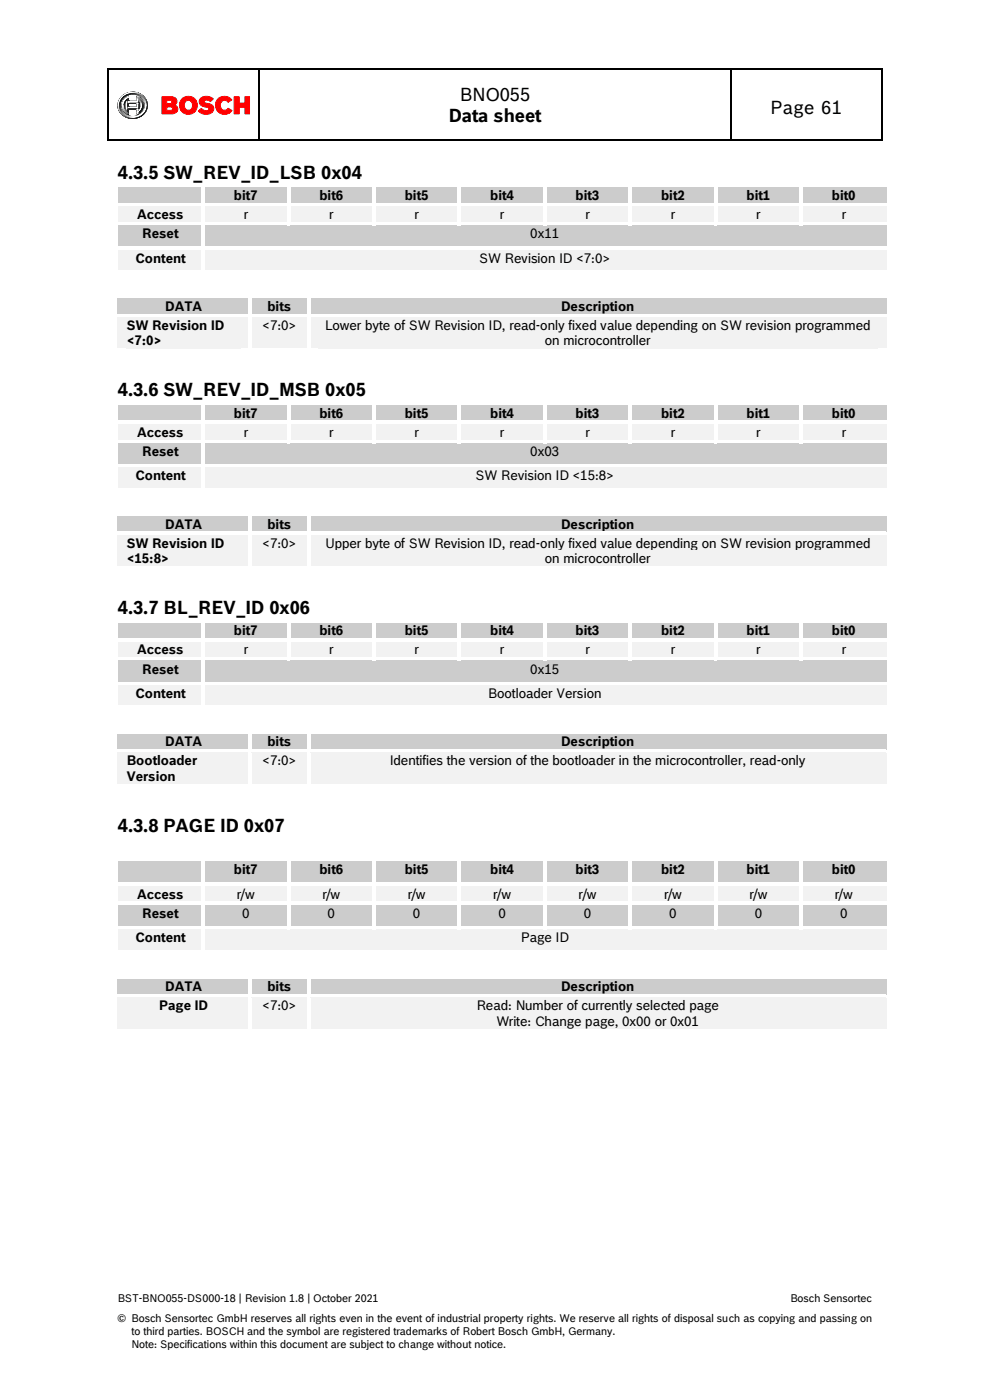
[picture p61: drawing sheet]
<svg xmlns="http://www.w3.org/2000/svg" width="210mm" height="297mm" viewBox="0 0 210 297" stroke-linecap="round" stroke-linejoin="round" font-family="sans-serif">
<defs><g id="words">
<g font-size="3.9">
<text x="97.6" y="21.3">BNO055</text>
<text x="95.2" y="25.8">Data sheet</text>
<text x="163.4" y="24.1">Page 61</text>
<text x="25" y="37.9">4.3.5 SW_REV_ID_LSB 0x04</text>
<text x="25" y="84.1">4.3.6 SW_REV_ID_MSB 0x05</text>
<text x="25" y="130.3">4.3.7 BL_REV_ID 0x06</text>
<text x="25" y="176.5">4.3.8 PAGE ID 0x07</text>
</g>
<g font-size="2.8">
<text x="29.1" y="46.5">Access</text>
<text x="49.6" y="42.5">bit7</text>
<text x="51.7" y="46.5">r</text>
<text x="67.8" y="42.5">bit6</text>
<text x="69.8" y="46.5">r</text>
<text x="85.9" y="42.5">bit5</text>
<text x="87.9" y="46.5">r</text>
<text x="104" y="42.5">bit4</text>
<text x="106.1" y="46.5">r</text>
<text x="122.1" y="42.5">bit3</text>
<text x="124.2" y="46.5">r</text>
<text x="140.2" y="42.5">bit2</text>
<text x="142.3" y="46.5">r</text>
<text x="158.4" y="42.5">bit1</text>
<text x="160.4" y="46.5">r</text>
<text x="176.5" y="42.5">bit0</text>
<text x="178.6" y="46.5">r</text>
<text x="30.2" y="50.6">Reset</text>
<text x="112.5" y="50.6">0x11</text>
<text x="28.7" y="55.7">Content</text>
<text x="101.7" y="55.7">SW Revision ID &lt;7:0&gt;</text>
<text x="26.9" y="70">SW Revision ID</text>
<text x="35.1" y="66">DATA</text>
<text x="55.6" y="70">&lt;7:0&gt;</text>
<text x="56.7" y="66">bits</text>
<text x="69" y="70">Lower byte of SW Revision ID, read-only fixed value depending on SW revision programmed</text>
<text x="119" y="66">Description</text>
<text x="26.9" y="73.3">&lt;7:0&gt;</text>
<text x="115.6" y="73.3">on microcontroller</text>
<text x="49.6" y="88.6">bit7</text>
<text x="67.8" y="88.6">bit6</text>
<text x="85.9" y="88.6">bit5</text>
<text x="104" y="88.6">bit4</text>
<text x="122.1" y="88.6">bit3</text>
<text x="140.2" y="88.6">bit2</text>
<text x="158.4" y="88.6">bit1</text>
<text x="176.5" y="88.6">bit0</text>
<text x="29.1" y="92.7">Access</text>
<text x="51.7" y="92.7">r</text>
<text x="69.8" y="92.7">r</text>
<text x="87.9" y="92.7">r</text>
<text x="106.1" y="92.7">r</text>
<text x="124.2" y="92.7">r</text>
<text x="142.3" y="92.7">r</text>
<text x="160.4" y="92.7">r</text>
<text x="178.6" y="92.7">r</text>
<text x="28.7" y="101.9">Content</text>
<text x="30.2" y="96.7">Reset</text>
<text x="100.9" y="101.9">SW Revision ID &lt;15:8&gt;</text>
<text x="112.5" y="96.7">0x03</text>
<text x="35.1" y="112.2">DATA</text>
<text x="56.7" y="112.2">bits</text>
<text x="119" y="112.2">Description</text>
<text x="26.9" y="116.2">SW Revision ID</text>
<text x="26.9" y="119.5">&lt;15:8&gt;</text>
<text x="55.6" y="116.2">&lt;7:0&gt;</text>
<text x="69" y="116.2">Upper byte of SW Revision ID, read-only fixed value depending on SW revision programmed</text>
<text x="115.6" y="119.5">on microcontroller</text>
<text x="49.6" y="134.8">bit7</text>
<text x="67.8" y="134.8">bit6</text>
<text x="85.9" y="134.8">bit5</text>
<text x="104" y="134.8">bit4</text>
<text x="122.1" y="134.8">bit3</text>
<text x="140.2" y="134.8">bit2</text>
<text x="158.4" y="134.8">bit1</text>
<text x="176.5" y="134.8">bit0</text>
<text x="29.1" y="138.9">Access</text>
<text x="30.2" y="142.9">Reset</text>
<text x="51.7" y="138.9">r</text>
<text x="69.8" y="138.9">r</text>
<text x="87.9" y="138.9">r</text>
<text x="106.1" y="138.9">r</text>
<text x="112.5" y="142.9">0x15</text>
<text x="124.2" y="138.9">r</text>
<text x="142.3" y="138.9">r</text>
<text x="160.4" y="138.9">r</text>
<text x="178.6" y="138.9">r</text>
<text x="28.7" y="148.1">Content</text>
<text x="103.6" y="148.1">Bootloader Version</text>
<text x="35.1" y="158.4">DATA</text>
<text x="56.7" y="158.4">bits</text>
<text x="119" y="158.4">Description</text>
<text x="26.9" y="162.4">Bootloader</text>
<text x="26.9" y="165.6">Version</text>
<text x="55.6" y="162.4">&lt;7:0&gt;</text>
<text x="82.7" y="162.4">Identifies the version of the bootloader in the microcontroller, read-only</text>
<text x="49.6" y="185.4">bit7</text>
<text x="67.8" y="185.4">bit6</text>
<text x="85.9" y="185.4">bit5</text>
<text x="104" y="185.4">bit4</text>
<text x="122.1" y="185.4">bit3</text>
<text x="140.2" y="185.4">bit2</text>
<text x="158.4" y="185.4">bit1</text>
<text x="176.5" y="185.4">bit0</text>
<text x="29.1" y="190.7">Access</text>
<text x="50.3" y="190.7">r/w</text>
<text x="68.4" y="190.7">r/w</text>
<text x="86.5" y="190.7">r/w</text>
<text x="104.6" y="190.7">r/w</text>
<text x="122.7" y="190.7">r/w</text>
<text x="140.9" y="190.7">r/w</text>
<text x="159" y="190.7">r/w</text>
<text x="177.1" y="190.7">r/w</text>
<text x="30.2" y="194.7">Reset</text>
<text x="51.4" y="194.7">0</text>
<text x="69.5" y="194.7">0</text>
<text x="87.6" y="194.7">0</text>
<text x="105.7" y="194.7">0</text>
<text x="123.8" y="194.7">0</text>
<text x="142" y="194.7">0</text>
<text x="160.1" y="194.7">0</text>
<text x="178.2" y="194.7">0</text>
<text x="28.7" y="199.9">Content</text>
<text x="110.5" y="199.9">Page ID</text>
<text x="33.8" y="214.4">Page ID</text>
<text x="35.1" y="210.3">DATA</text>
<text x="55.6" y="214.4">&lt;7:0&gt;</text>
<text x="56.7" y="210.3">bits</text>
<text x="101.1" y="214.4">Read: Number of currently selected page</text>
<text x="119" y="210.3">Description</text>
<text x="105.3" y="217.6">Write: Change page, 0x00 or 0x01</text>
</g>
<g font-size="2.3">
<text x="25" y="276.3">BST-BNO055-DS000-18 | Revision 1.8 | October 2021</text>
<text x="25" y="280.4">© Bosch Sensortec GmbH reserves all rights even in the event of industrial property rights. We reserve all rights of disposal such as copying and passing on</text>
<text x="167.7" y="276.3">Bosch Sensortec</text>
<text x="27.9" y="283.3">to third parties. BOSCH and the symbol are registered trademarks of Robert Bosch GmbH, Germany.</text>
<text x="27.9" y="286.1">Note: Specifications within this document are subject to change without notice.</text>
</g>
</g></defs>
<g fill="#000">
<path d="M22.9 14.5h.2v.2h-.2z" fill-rule="evenodd"/>
<path d="M22.9 14.5h.2v.2h-.2z" fill-rule="evenodd"/>
<path d="M54.9 14.5h.2v.2h-.2z" fill-rule="evenodd"/>
<path d="M154.9 14.5h.3v.2h-.3z" fill-rule="evenodd"/>
<path d="M186.9 14.5h.3v.2h-.3z" fill-rule="evenodd"/>
<path d="M186.9 14.5h.3v.2h-.3z" fill-rule="evenodd"/>
<path d="M22.9 29.6h.2v.2h-.2z" fill-rule="evenodd"/>
<path d="M22.9 29.6h.2v.2h-.2z" fill-rule="evenodd"/>
<path d="M54.9 29.6h.2v.2h-.2z" fill-rule="evenodd"/>
<path d="M154.9 29.6h.3v.2h-.3z" fill-rule="evenodd"/>
<path d="M186.9 29.6h.3v.2h-.3z" fill-rule="evenodd"/>
<path d="M186.9 29.6h.3v.2h-.3z" fill-rule="evenodd"/>
</g>
<path d="M23 14.7v14.9M23.1 14.6h31.8M55 14.7v14.9M55.1 14.6h99.8M155 14.7v14.9M155.2 14.6h31.7M187.1 14.7v14.9M23.1 29.7h31.8M55.1 29.7h99.8M155.2 29.7h31.7" fill="none" stroke="#000" stroke-width=".25"/>
<g fill="#000" stroke="#000" stroke-width=".21">
<path d="M26.1 20.8l.1-.1z" fill-rule="evenodd"/>
<path d="M26.2 20.7l.1-.1z" fill-rule="evenodd"/>
<path d="M26.2 20.7l.1-.1z" fill-rule="evenodd"/>
<path d="M26.3 20.6h.1z" fill-rule="evenodd"/>
<path d="M26.3 20.6l.1-.1z" fill-rule="evenodd"/>
<path d="M26.5 21.6v.1z" fill-rule="evenodd"/>
<path d="M26.6 21.5v.2z" fill-rule="evenodd"/>
<path d="M26.8 21.2l-.2 .4z" fill-rule="evenodd"/>
<path d="M27.2 21.9v.8h1.8v-.8zM27.2 21.9h1.9v.9h-1.9zM26.7 21.4a1.48 1.48 0 0 0 0 1.9zM29.5 21.4v1.9a1.6 1.6 0 0 0 0-1.9zM26.8 21.2v2.3a1.62 1.62 0 0 1 0-2.3zM29.5 21.2a1.63 1.63 0 0 1 0 2.3zM26.6 20.9a1.81 1.81 0 0 0 .6 3.2v-.9h1.9v.9a1.82 1.82 0 0 0 1.3-1.6 1.82 1.82 0 0 0-.9-1.7l-.4-.1v.9h-1.9v-1zM26.5 20.9l.7-.4v1h1.8l.1-1a1.89 1.89 0 0 1 1.3 1.9 1.89 1.89 0 0 1-1.3 1.7l-.1-.9h-1.8v.9a1.85 1.85 0 0 1-.7-3.2zM26.3 20.7a2.39 2.39 0 0 0-.5 2.9 2.39 2.39 0 0 0 2.7 1.1 2.38 2.38 0 0 0 2.3-2.6 2.38 2.38 0 0 0-2.6-2.1l-1.1 .1zM26 20.9a2.76 2.76 0 0 1 3.1-.9 2.76 2.76 0 0 1 1.8 2.7 2.75 2.75 0 0 1-3 2.1 2.75 2.75 0 0 1-2.5-2.8zM25.9 20.6a2.74 2.74 0 0 0-.3 3.2 2.74 2.74 0 0 0 2.9 1.3 2.73 2.73 0 0 0 2.7-2.9 2.73 2.73 0 0 0-3-2.6l-1.5 .4zM25.8 20.5a3.1 3.1 0 0 1 3.6-.7 3.1 3.1 0 0 1 1.8 3.2 3.2 3.2 0 0 1-3.4 2.1 3.2 3.2 0 0 1-2.8-2.7l.2-1z" fill-rule="evenodd"/>
<path d="M29.2 24.1h.2z" fill-rule="evenodd"/>
<path d="M29.5 21.2v2.3z" fill-rule="evenodd"/>
<path d="M29.3 24.1l.4-.3z" fill-rule="evenodd"/>
<path d="M29.7 23.8h.1z" fill-rule="evenodd"/>
<path d="M29.7 23.8l.1-.1z" fill-rule="evenodd"/>
<path d="M30.1 24.4h.1z" fill-rule="evenodd"/>
<path d="M30.2 24.4l.1-.1z" fill-rule="evenodd"/>
<path d="M30.3 24.3h.1z" fill-rule="evenodd"/>
<path d="M30.3 24.3h.1z" fill-rule="evenodd"/>
<path d="M30.3 24.3l.1-.1z" fill-rule="evenodd"/>
<path d="M30.4 24.2h.1z" fill-rule="evenodd"/>
</g>
<g fill="#fff" stroke="#fff" stroke-width=".21">
<path d="M35.3 22.7v.7h.8a.41 .41 0 0 0 .6-.4 .41 .41 0 0 0-.6-.3zM35.3 21.3v.7h.8a.37 .37 0 0 0 .4-.4 .37 .37 0 0 0-.4-.3zM34.4 20.5h1.5a1.12 1.12 0 0 1 1.2 .2 1.12 1.12 0 0 1 .3 1.2l-.4 .4a.94 .94 0 0 1 .7 1.1 .94 .94 0 0 1-1.1 .7h-2.2z" fill-rule="evenodd"/>
<path d="M39.4 21.4a1.02 1.02 0 0 0-.2 1.5 1.02 1.02 0 0 0 1.4 .2 1.03 1.03 0 0 0 .2-1.3 1.03 1.03 0 0 0-1.4-.4zM38.1 22.3a1.89 1.89 0 0 1 3.7 0 1.89 1.89 0 0 1-3.7 0z" fill-rule="evenodd"/>
<path d="M42.6 20.8a2.07 2.07 0 0 1 2.6 .2l-.2 .2a.44 .44 0 0 1-.4 .3 .44 .44 0 0 1-.4-.2 .52 .52 0 0 0-.6-.1 .52 .52 0 0 0-.3 .5l.2 .1a2.8 2.8 0 0 1 1.8 .9 1.35 1.35 0 0 1-1.8 1.5l-.5-.1a.92 .92 0 0 1-.8-.6l.1-.1a.41 .41 0 0 1 .4-.3 .41 .41 0 0 1 .4 .2 .69 .69 0 0 0 .7 .3 .69 .69 0 0 0 .5-.6l-.9-.3a1.07 1.07 0 0 1-1-.7 1.07 1.07 0 0 1 .2-1.2z" fill-rule="evenodd"/>
<path d="M46.3 21a1.96 1.96 0 0 1 2.9 .2l-.3 .2a.51 .51 0 0 1-.9-.1 1.01 1.01 0 0 0-1.3 1.2 1.01 1.01 0 0 0 1.6 .6l.1-.1 .8 .5a1.93 1.93 0 0 1-2.8 .3 1.93 1.93 0 0 1-.1-2.8z" fill-rule="evenodd"/>
<path d="M49.7 20.5h1v1.4h1.3v-1.4h1v3.6h-1v-1.4h-1.3v1.4h-1z" fill-rule="evenodd"/>
<path d="M27.2 21.9v.9h1.9v-.9zM26.8 21.3a1.58 1.58 0 0 0 0 2.1zM29.5 21.2v2.2l.1-.1a1.63 1.63 0 0 0-.1-2.1zM26.6 20.9l.5-.3 .1 .9h1.9v-.9a1.83 1.83 0 0 1 1.3 1.8 1.83 1.83 0 0 1-1.3 1.7v-.9h-1.9v.9a1.82 1.82 0 0 1-.6-3.2zM26.2 20.6a2.4 2.4 0 0 0-.5 2.8 2.4 2.4 0 0 0 2.5 1.4 2.45 2.45 0 0 0 2.6-2.7 2.45 2.45 0 0 0-3-2.2l-.7 .2zM25.8 20.5a3 3 0 0 1 3.6-.7 3 3 0 0 1 1.7 3.2 3.1 3.1 0 0 1-3.3 2.1 3.1 3.1 0 0 1-2.7-2.7l.2-1z" fill-rule="evenodd"/>
<path d="M25.9 20.6l1.2-.8 1.1-.2a3.1 3.1 0 0 0-3 2.5v.3a2.03 2.03 0 0 1 .7-1.8z" fill-rule="evenodd"/>
<path d="M28.1 19.6l.1 .1z" fill-rule="evenodd"/>
<path d="M25.1 22.3l.1 .1z" fill-rule="evenodd"/>
<path d="M28.1 24.8l.1 .1z" fill-rule="evenodd"/>
<path d="M28.2 24.8a2.72 2.72 0 0 0 2.8-2.4 2.57 2.57 0 0 1-2.8 2.4z" fill-rule="evenodd"/>
<path d="M30.9 22.3l.1 .1z" fill-rule="evenodd"/>
<path d="M26.9 21v2.7l-.1-2.1z" fill-rule="evenodd"/>
<path d="M30 22.4l-.1 .7-.5 .6 .4-.6z" fill-rule="evenodd"/>
<path d="M30 22.3v.1z" fill-rule="evenodd"/>
<path d="M27.3 22.8h1.8l.1-.8-.1 .9z" fill-rule="evenodd"/>
<path d="M27.3 22.8h.1z" fill-rule="evenodd"/>
<path d="M26.6 20.9l.5-.2a1.84 1.84 0 0 0-1.1 1.7l.1-.8z" fill-rule="evenodd"/>
<path d="M27.3 21.6h1.8v-1l.2 .1h-.1l-.1 .9z" fill-rule="evenodd"/>
<path d="M26 22.3v.1z" fill-rule="evenodd"/>
<path d="M27.3 21.6h.1z" fill-rule="evenodd"/>
<path d="M29.2 20.6l.1 .1z" fill-rule="evenodd"/>
<path d="M29.1 23.9l.1 .1z" fill-rule="evenodd"/>
<path d="M27 20.7l.2-.1z" fill-rule="evenodd"/>
<path d="M29.1 23.3l.1 .6z" fill-rule="evenodd"/>
<path d="M29.1 23.2l.1 .1z" fill-rule="evenodd"/>
</g>
<g fill="#585858" stroke="#585858" stroke-width=".21">
<path d="M25.8 20.5a2.78 2.78 0 0 1 2.4-.9 3.1 3.1 0 0 0-3.2 2.8l.2-1z" fill-rule="evenodd"/>
<path d="M28.1 19.6h.1z" fill-rule="evenodd"/>
<path d="M25 22.3l.1 .1z" fill-rule="evenodd"/>
<path d="M28.1 24.7l.1 .1z" fill-rule="evenodd"/>
<path d="M28.2 24.7a2.69 2.69 0 0 0 2.7-2.3 2.48 2.48 0 0 1-2.7 2.3z" fill-rule="evenodd"/>
<path d="M30.8 22.3l.1 .1z" fill-rule="evenodd"/>
<path d="M26.8 21.2v2.3l-.1-2.1z" fill-rule="evenodd"/>
<path d="M29.9 22.4v.4l-.4 .7z" fill-rule="evenodd"/>
<path d="M29.9 22.3l.1 .1z" fill-rule="evenodd"/>
<path d="M27.3 22.7h1.7l.1-.7v.8z" fill-rule="evenodd"/>
<path d="M27.3 22.7l.1 .1z" fill-rule="evenodd"/>
<path d="M29 22l.1 .1z" fill-rule="evenodd"/>
<path d="M26.5 20.9l.5-.4 .1 .1a1.72 1.72 0 0 0-1.1 1.4l-.1 .4 .2-.8z" fill-rule="evenodd"/>
<path d="M27.3 21.5h1.7l.1-.8v.9z" fill-rule="evenodd"/>
<path d="M29 23.3l.1 .7z" fill-rule="evenodd"/>
<path d="M29 23.9l.1 .1z" fill-rule="evenodd"/>
<path d="M25.9 22.3l.1 .1z" fill-rule="evenodd"/>
<path d="M27.1 20.5l.1 .2z" fill-rule="evenodd"/>
<path d="M29 20.7l.1 .1z" fill-rule="evenodd"/>
<path d="M27.3 21.5l.1 .1z" fill-rule="evenodd"/>
<path d="M29 23.2l.1 .1z" fill-rule="evenodd"/>
</g>
<g fill="#4b4b4b" stroke="#4b4b4b" stroke-width=".21">
<path d="M25.2 23.4h.2z" fill-rule="evenodd"/>
<path d="M29.3 19.8l.1 .1z" fill-rule="evenodd"/>
<path d="M29.4 19.8v.1z" fill-rule="evenodd"/>
<path d="M29.4 19.8v.1z" fill-rule="evenodd"/>
<path d="M25.2 23.3l.1 .1z" fill-rule="evenodd"/>
<path d="M25.2 23.4h.2z" fill-rule="evenodd"/>
<path d="M27.1 24.5l.1 .1z" fill-rule="evenodd"/>
<path d="M27.1 24.5l.1 .1z" fill-rule="evenodd"/>
<path d="M30.6 21.4l.1 .1z" fill-rule="evenodd"/>
<path d="M30.6 21.4l.1 .1z" fill-rule="evenodd"/>
<path d="M26 23.1l.1 .1z" fill-rule="evenodd"/>
<path d="M26 23.1l.1 .1z" fill-rule="evenodd"/>
<path d="M26 23l.1 .1z" fill-rule="evenodd"/>
<path d="M27.1 20.5l.1 .2z" fill-rule="evenodd"/>
<path d="M29.2 20.5l.1 .1z" fill-rule="evenodd"/>
</g>
<g fill="#494949" stroke="#494949" stroke-width=".21">
<path d="M25.3 23.4l.1 .1z" fill-rule="evenodd"/>
<path d="M29.4 19.8l.1 .1z" fill-rule="evenodd"/>
<path d="M27.3 22.7l.1 .1z" fill-rule="evenodd"/>
<path d="M26 23.1l.2 .1z" fill-rule="evenodd"/>
<path d="M29.2 20.5l.1 .1z" fill-rule="evenodd"/>
<path d="M27.3 21.5l.1 .1z" fill-rule="evenodd"/>
<path d="M29 23.2l.1 .1z" fill-rule="evenodd"/>
</g>
<g fill="#484848" stroke="#484848" stroke-width=".21">
<path d="M25.3 23.4l.1 .1z" fill-rule="evenodd"/>
<path d="M27 24.5l.1 .1z" fill-rule="evenodd"/>
<path d="M30.6 21.4h.1z" fill-rule="evenodd"/>
<path d="M29.8 21.9l.1 .1z" fill-rule="evenodd"/>
<path d="M26.1 23.2h.1z" fill-rule="evenodd"/>
<path d="M27.1 20.5l.1 .2z" fill-rule="evenodd"/>
<path d="M29.2 20.5l.1 .2z" fill-rule="evenodd"/>
</g>
<g fill="#474747" stroke="#474747" stroke-width=".21">
<path d="M25.3 23.5l.1 .1z" fill-rule="evenodd"/>
<path d="M29.5 19.8v.1z" fill-rule="evenodd"/>
<path d="M27.3 22.7l.1 .1z" fill-rule="evenodd"/>
<path d="M29 22l.1 .1z" fill-rule="evenodd"/>
<path d="M29 24l.2 .1z" fill-rule="evenodd"/>
<path d="M26.1 23.2h.1z" fill-rule="evenodd"/>
<path d="M29.3 20.5v.2z" fill-rule="evenodd"/>
<path d="M29.3 20.5v.2z" fill-rule="evenodd"/>
<path d="M27.3 21.5l.1 .1z" fill-rule="evenodd"/>
</g>
<g fill="#464646" stroke="#464646" stroke-width=".21">
<path d="M25.3 23.5l.1 .1z" fill-rule="evenodd"/>
<path d="M29.5 19.8l.1 .2z" fill-rule="evenodd"/>
<path d="M26.9 24.5l.1 .1z" fill-rule="evenodd"/>
<path d="M30.5 21.3h.1z" fill-rule="evenodd"/>
<path d="M26.1 23.2l.1 .1z" fill-rule="evenodd"/>
<path d="M29.3 20.5v.2z" fill-rule="evenodd"/>
</g>
<g fill="#454545" stroke="#454545" stroke-width=".21">
<path d="M25.4 23.6h.1z" fill-rule="evenodd"/>
<path d="M29.8 21.8l.1 .1z" fill-rule="evenodd"/>
<path d="M26.1 23.3h.1z" fill-rule="evenodd"/>
<path d="M27.2 20.5v.2z" fill-rule="evenodd"/>
<path d="M29.3 20.5v.2z" fill-rule="evenodd"/>
<path d="M29 23.2l.1 .1z" fill-rule="evenodd"/>
</g>
<g fill="#434343" stroke="#434343" stroke-width=".21">
<path d="M25.4 23.6l.1 .1z" fill-rule="evenodd"/>
<path d="M26.9 24.4v.1z" fill-rule="evenodd"/>
<path d="M30.5 21.2h.1z" fill-rule="evenodd"/>
<path d="M29 22h.1z" fill-rule="evenodd"/>
<path d="M26.1 23.3l.2 .1z" fill-rule="evenodd"/>
<path d="M27.2 20.5v.2z" fill-rule="evenodd"/>
<path d="M29.3 20.6l.1 .1z" fill-rule="evenodd"/>
</g>
<g fill="#424242" stroke="#424242" stroke-width=".21">
<path d="M25.4 23.7h.1z" fill-rule="evenodd"/>
<path d="M29.6 19.9l.1 .1z" fill-rule="evenodd"/>
<path d="M29.8 21.8h.1z" fill-rule="evenodd"/>
<path d="M27.3 22.7l.1 .1z" fill-rule="evenodd"/>
<path d="M26.2 23.3l.1 .1z" fill-rule="evenodd"/>
<path d="M29.3 20.6l.1 .1z" fill-rule="evenodd"/>
<path d="M27.3 21.5l.1 .1z" fill-rule="evenodd"/>
</g>
<g fill="#414141" stroke="#414141" stroke-width=".21">
<path d="M25.4 23.7l.2 .1z" fill-rule="evenodd"/>
<path d="M29.7 19.9l.1 .1z" fill-rule="evenodd"/>
<path d="M26.8 24.4v.1z" fill-rule="evenodd"/>
<path d="M30.4 21.1l.1 .1z" fill-rule="evenodd"/>
<path d="M29 24l.2 .1z" fill-rule="evenodd"/>
<path d="M26.2 23.4h.1z" fill-rule="evenodd"/>
<path d="M29.4 20.6v.1z" fill-rule="evenodd"/>
<path d="M29.4 20.6v.1z" fill-rule="evenodd"/>
<path d="M29.4 20.6v.1z" fill-rule="evenodd"/>
<path d="M29 23.2l.1 .1z" fill-rule="evenodd"/>
</g>
<g fill="#404040" stroke="#404040" stroke-width=".21">
<path d="M25.5 23.8h.1z" fill-rule="evenodd"/>
<path d="M29 22h.1z" fill-rule="evenodd"/>
<path d="M26.2 23.4l.1 .1z" fill-rule="evenodd"/>
<path d="M27.2 20.6v.1z" fill-rule="evenodd"/>
</g>
<g fill="#3e3e3e" stroke="#3e3e3e" stroke-width=".21">
<path d="M25.5 23.8l.1 .1z" fill-rule="evenodd"/>
<path d="M26.7 24.3v.1z" fill-rule="evenodd"/>
<path d="M30.4 21l.1 .1z" fill-rule="evenodd"/>
<path d="M29 24.1h.2z" fill-rule="evenodd"/>
<path d="M26.2 23.4l.2 .1z" fill-rule="evenodd"/>
<path d="M29.4 20.6l.1 .2z" fill-rule="evenodd"/>
<path d="M29 23.2l.1 .1z" fill-rule="evenodd"/>
</g>
<g fill="#3d3d3d" stroke="#3d3d3d" stroke-width=".21">
<path d="M25.5 23.9h.1z" fill-rule="evenodd"/>
<path d="M29.8 20l.1 .1z" fill-rule="evenodd"/>
<path d="M25.5 23.9h.1z" fill-rule="evenodd"/>
<path d="M29.7 21.7h.1z" fill-rule="evenodd"/>
<path d="M27.3 22.7l.1 .1z" fill-rule="evenodd"/>
<path d="M26.3 23.5h.1z" fill-rule="evenodd"/>
<path d="M26.3 23.5h.1z" fill-rule="evenodd"/>
<path d="M27.2 20.6v.1z" fill-rule="evenodd"/>
<path d="M27.3 21.5l.1 .1z" fill-rule="evenodd"/>
</g>
<g fill="#0a0a0a" stroke="#0a0a0a" stroke-width=".21">
<path d="M27.2 24.9l.1 .1z" fill-rule="evenodd"/>
<path d="M31.2 22.1v.1z" fill-rule="evenodd"/>
<path d="M29.1 20.1h.1z" fill-rule="evenodd"/>
<path d="M29.2 20.1l.1 .1z" fill-rule="evenodd"/>
<path d="M25.6 23.2l.1 .1z" fill-rule="evenodd"/>
<path d="M25.6 23.2h.1z" fill-rule="evenodd"/>
<path d="M25.6 23.2l.1 .1z" fill-rule="evenodd"/>
<path d="M29.2 20.1l.1 .1z" fill-rule="evenodd"/>
<path d="M26.5 22.9v.1z" fill-rule="evenodd"/>
<path d="M26.5 22.9v.1z" fill-rule="evenodd"/>
<path d="M26.4 22.9l.1 .1z" fill-rule="evenodd"/>
<path d="M27 24.1h.1l.1-.1v.1z" fill-rule="evenodd"/>
<path d="M27 24l.2 .1z" fill-rule="evenodd"/>
<path d="M27 24l.2 .1z" fill-rule="evenodd"/>
<path d="M27.2 20.7v.1z" fill-rule="evenodd"/>
</g>
<g fill="#090909" stroke="#090909" stroke-width=".21">
<path d="M27.3 25h.1z" fill-rule="evenodd"/>
<path d="M28.9 20l.1 .1z" fill-rule="evenodd"/>
<path d="M29 20l.1 .1z" fill-rule="evenodd"/>
<path d="M25.6 23.1v.1z" fill-rule="evenodd"/>
<path d="M26.4 22.8l.1 .1z" fill-rule="evenodd"/>
<path d="M26.4 22.8h.1z" fill-rule="evenodd"/>
<path d="M29.2 24.1h.1z" fill-rule="evenodd"/>
<path d="M26.9 24l.3 .1z" fill-rule="evenodd"/>
<path d="M27 24l.2 .1z" fill-rule="evenodd"/>
<path d="M27 24l.1 .1 .1-.1v.1z" fill-rule="evenodd"/>
<path d="M29 23.2l.1 .1z" fill-rule="evenodd"/>
</g>
<g fill="#080808" stroke="#080808" stroke-width=".21">
<path d="M27.5 25l.1 .1z" fill-rule="evenodd"/>
<path d="M27.6 25v.1z" fill-rule="evenodd"/>
<path d="M31.2 22.1v.1z" fill-rule="evenodd"/>
<path d="M28.7 20h.1z" fill-rule="evenodd"/>
<path d="M28.8 20l.1 .1z" fill-rule="evenodd"/>
<path d="M25.5 22.9l.1 .1z" fill-rule="evenodd"/>
<path d="M26.4 22.7l.1 .1z" fill-rule="evenodd"/>
<path d="M27 24.1l.2-.1-.1 .2z" fill-rule="evenodd"/>
<path d="M26.9 24.1l.3-.1-.1 .2z" fill-rule="evenodd"/>
<path d="M26.9 24.1l.3-.1-.1 .2z" fill-rule="evenodd"/>
<path d="M26.9 24.1h.3z" fill-rule="evenodd"/>
<path d="M30.3 22.2l.1 .1z" fill-rule="evenodd"/>
</g>
<g fill="#070707" stroke="#070707" stroke-width=".21">
<path d="M27.7 25l.1 .1z" fill-rule="evenodd"/>
<path d="M27.7 25.1h.1z" fill-rule="evenodd"/>
<path d="M27.8 25.1h.1z" fill-rule="evenodd"/>
<path d="M28.4 19.9h.1z" fill-rule="evenodd"/>
<path d="M28.5 19.9l.1 .1z" fill-rule="evenodd"/>
<path d="M28.6 20h.1z" fill-rule="evenodd"/>
<path d="M25.4 22.7l.1 .1z" fill-rule="evenodd"/>
<path d="M25.5 22.7v.1z" fill-rule="evenodd"/>
<path d="M26.4 22.6v.1z" fill-rule="evenodd"/>
<path d="M26.4 22.5v.1z" fill-rule="evenodd"/>
<path d="M26.4 22.5v.1z" fill-rule="evenodd"/>
<path d="M27 24.1h.1l.1-.1-.1 .2z" fill-rule="evenodd"/>
<path d="M27 24.1l.2-.1-.1 .2z" fill-rule="evenodd"/>
<path d="M27 24.1l.2-.1-.1 .2z" fill-rule="evenodd"/>
</g>
<g fill="#060606" stroke="#060606" stroke-width=".21">
<path d="M27.9 25.1h.1z" fill-rule="evenodd"/>
<path d="M28 25.1h.1z" fill-rule="evenodd"/>
<path d="M28.2 19.9h.1z" fill-rule="evenodd"/>
<path d="M28.3 19.9l.1 .1z" fill-rule="evenodd"/>
<path d="M25.4 22.5l.1 .1z" fill-rule="evenodd"/>
<path d="M26.4 22.4v.1z" fill-rule="evenodd"/>
<path d="M29.2 24.1h.1z" fill-rule="evenodd"/>
<path d="M27 24.1h.2v-.2v.2z" fill-rule="evenodd"/>
<path d="M27 24.1h.2v-.2v.2z" fill-rule="evenodd"/>
<path d="M27 24.1h.2v-.2v.2z" fill-rule="evenodd"/>
<path d="M30.3 22.3l.1 .1z" fill-rule="evenodd"/>
</g>
<g fill="#050505" stroke="#050505" stroke-width=".21">
<path d="M28.1 25.1h.1z" fill-rule="evenodd"/>
<path d="M31.2 22.4v.1z" fill-rule="evenodd"/>
<path d="M31.2 22.5v.1z" fill-rule="evenodd"/>
<path d="M28.4 25.1h.1z" fill-rule="evenodd"/>
<path d="M28.3 25.1h.1z" fill-rule="evenodd"/>
<path d="M28.2 25.1h.1z" fill-rule="evenodd"/>
<path d="M28.1 25.1h.1z" fill-rule="evenodd"/>
<path d="M28.1 19.9l.1 .1z" fill-rule="evenodd"/>
<path d="M27.9 19.9l.1 .1z" fill-rule="evenodd"/>
<path d="M28 19.9l.1 .1z" fill-rule="evenodd"/>
<path d="M28.1 19.9l.1 .1z" fill-rule="evenodd"/>
<path d="M25.4 22.2l.1 .1z" fill-rule="evenodd"/>
<path d="M25.4 22.3l.1 .1z" fill-rule="evenodd"/>
<path d="M25.4 22.3l.1 .1z" fill-rule="evenodd"/>
<path d="M26.4 22.2v.2z" fill-rule="evenodd"/>
<path d="M26.4 22.3v.1z" fill-rule="evenodd"/>
<path d="M26.4 22.3v.1z" fill-rule="evenodd"/>
<path d="M27.2 21.9h1.9v.1l-1.9-.1 .1 .8h-.1z" fill-rule="evenodd"/>
<path d="M27.2 23.2h1.9v.1l-.1-.1h-1.8v.8z" fill-rule="evenodd"/>
<path d="M27.2 20.7v.8l.2 .1-.2-.1z" fill-rule="evenodd"/>
<path d="M27.2 23.9v.2h-.2h.2z" fill-rule="evenodd"/>
<path d="M27 24.1h.2v-.2v.2z" fill-rule="evenodd"/>
</g>
<g fill="#575757" stroke="#575757" stroke-width=".21">
<path d="M28.2 19.6h.1z" fill-rule="evenodd"/>
<path d="M28.2 19.6h.1z" fill-rule="evenodd"/>
<path d="M25 22.4l.1 .1z" fill-rule="evenodd"/>
<path d="M25 22.4l.1 .1z" fill-rule="evenodd"/>
<path d="M28 24.7l.1 .1z" fill-rule="evenodd"/>
<path d="M30.8 22.2l.1 .1z" fill-rule="evenodd"/>
<path d="M25.9 22.4l.1 .1z" fill-rule="evenodd"/>
<path d="M25.9 22.4h.1z" fill-rule="evenodd"/>
<path d="M29.1 20.7v.1z" fill-rule="evenodd"/>
</g>
<g fill="#565656" stroke="#565656" stroke-width=".21">
<path d="M28.3 19.6l.1 .1z" fill-rule="evenodd"/>
<path d="M28.4 19.6l.1 .1z" fill-rule="evenodd"/>
<path d="M25 22.5l.1 .1z" fill-rule="evenodd"/>
<path d="M25 22.5l.1 .1z" fill-rule="evenodd"/>
<path d="M27.9 24.7l.1 .1z" fill-rule="evenodd"/>
<path d="M30.8 22.2h.1z" fill-rule="evenodd"/>
<path d="M27.3 22.7l.1 .1z" fill-rule="evenodd"/>
<path d="M25.9 22.4l.1 .1z" fill-rule="evenodd"/>
<path d="M25.9 22.4l.1 .1z" fill-rule="evenodd"/>
<path d="M29.1 20.6v.1z" fill-rule="evenodd"/>
<path d="M29.1 20.6v.1z" fill-rule="evenodd"/>
<path d="M27.3 21.5l.1 .1z" fill-rule="evenodd"/>
</g>
<g fill="#555" stroke="#555" stroke-width=".21">
<path d="M29.1 20.6v.1z"/>
<path d="M28.4 19.6l.1 .1z" fill-rule="evenodd"/>
<path d="M25 22.6l.1 .1z" fill-rule="evenodd"/>
<path d="M29.9 22.3h.1z" fill-rule="evenodd"/>
<path d="M29 22l.1 .1z" fill-rule="evenodd"/>
<path d="M29 24l.1 .1z" fill-rule="evenodd"/>
<path d="M25.9 22.5l.1 .1z" fill-rule="evenodd"/>
<path d="M27.1 20.5l.1 .2z" fill-rule="evenodd"/>
</g>
<g fill="#545454" stroke="#545454" stroke-width=".21">
<path d="M28.5 19.6l.1 .1z" fill-rule="evenodd"/>
<path d="M28.5 19.6l.1 .1z" fill-rule="evenodd"/>
<path d="M25 22.6l.1 .1z" fill-rule="evenodd"/>
<path d="M25 22.7l.2 .1z" fill-rule="evenodd"/>
<path d="M27.8 24.7l.1 .1z" fill-rule="evenodd"/>
<path d="M30.8 22.1l.1 .1z" fill-rule="evenodd"/>
<path d="M25.9 22.5l.1 .1z" fill-rule="evenodd"/>
<path d="M25.9 22.5l.1 .1z" fill-rule="evenodd"/>
<path d="M29.1 20.6v.1z" fill-rule="evenodd"/>
<path d="M29 23.2l.1 .1z" fill-rule="evenodd"/>
</g>
<g fill="#535353" stroke="#535353" stroke-width=".21">
<path d="M28.6 19.6l.1 .1z" fill-rule="evenodd"/>
<path d="M28.6 19.6l.1 .1z" fill-rule="evenodd"/>
<path d="M25 22.7l.2 .1z" fill-rule="evenodd"/>
<path d="M25.1 22.8h.1z" fill-rule="evenodd"/>
<path d="M27.7 24.7l.1 .1z" fill-rule="evenodd"/>
<path d="M30.8 22l.1 .1z" fill-rule="evenodd"/>
<path d="M29.9 22.2l.1 .1z" fill-rule="evenodd"/>
<path d="M27.3 22.7l.1 .1z" fill-rule="evenodd"/>
<path d="M25.9 22.6l.1 .1z" fill-rule="evenodd"/>
<path d="M25.9 22.6l.1 .1z" fill-rule="evenodd"/>
<path d="M27.1 20.5l.1 .2z" fill-rule="evenodd"/>
<path d="M29.1 20.6h.1z" fill-rule="evenodd"/>
<path d="M29.1 20.6h.1z" fill-rule="evenodd"/>
<path d="M27.3 21.5l.1 .1z" fill-rule="evenodd"/>
</g>
<g fill="#525252" stroke="#525252" stroke-width=".21">
<path d="M28.7 19.6l.1 .1z" fill-rule="evenodd"/>
<path d="M25.1 22.8l.1 .1z" fill-rule="evenodd"/>
<path d="M27.6 24.7l.1 .1z" fill-rule="evenodd"/>
<path d="M30.7 21.9l.2 .1z" fill-rule="evenodd"/>
<path d="M29 24l.1 .1z" fill-rule="evenodd"/>
<path d="M25.9 22.6l.1 .1z" fill-rule="evenodd"/>
<path d="M29.1 20.6h.1z" fill-rule="evenodd"/>
</g>
<g fill="#515151" stroke="#515151" stroke-width=".21">
<path d="M28.8 19.6v.1z" fill-rule="evenodd"/>
<path d="M28.8 19.6v.1z" fill-rule="evenodd"/>
<path d="M28.8 19.6l.1 .1z" fill-rule="evenodd"/>
<path d="M25.1 22.9h.1z" fill-rule="evenodd"/>
<path d="M25.1 22.9l.1 .1z" fill-rule="evenodd"/>
<path d="M25.1 22.9h.1z" fill-rule="evenodd"/>
<path d="M27.6 24.7v.1z" fill-rule="evenodd"/>
<path d="M30.7 21.8l.1 .1z" fill-rule="evenodd"/>
<path d="M27.3 22.7l.1 .1z" fill-rule="evenodd"/>
<path d="M29 22l.1 .1z" fill-rule="evenodd"/>
<path d="M25.9 22.7l.1 .1z" fill-rule="evenodd"/>
<path d="M25.9 22.7h.1z" fill-rule="evenodd"/>
<path d="M25.9 22.7h.1z" fill-rule="evenodd"/>
<path d="M29.1 20.6h.1z" fill-rule="evenodd"/>
<path d="M27.3 21.5l.1 .1z" fill-rule="evenodd"/>
</g>
<g fill="#505050" stroke="#505050" stroke-width=".21">
<path d="M28.9 19.6v.1z" fill-rule="evenodd"/>
<path d="M25.1 22.9l.1 .1z" fill-rule="evenodd"/>
<path d="M29.9 22.1l.1 .1z" fill-rule="evenodd"/>
<path d="M25.9 22.7l.1 .1z" fill-rule="evenodd"/>
<path d="M27.1 20.5l.1 .2z" fill-rule="evenodd"/>
<path d="M29.1 20.6h.1z" fill-rule="evenodd"/>
<path d="M29.1 20.6h.1z" fill-rule="evenodd"/>
<path d="M29 23.2l.1 .1z" fill-rule="evenodd"/>
</g>
<g fill="#4f4f4f" stroke="#4f4f4f" stroke-width=".21">
<path d="M28.9 19.6l.1 .1z" fill-rule="evenodd"/>
<path d="M29 19.7l.1 .1z" fill-rule="evenodd"/>
<path d="M25.1 23l.1 .1z" fill-rule="evenodd"/>
<path d="M25.1 23l.1 .1z" fill-rule="evenodd"/>
<path d="M30.7 21.7l.1 .1z" fill-rule="evenodd"/>
<path d="M29 24l.1 .1z" fill-rule="evenodd"/>
<path d="M25.9 22.8l.2 .1z" fill-rule="evenodd"/>
<path d="M25.9 22.8l.1 .1z" fill-rule="evenodd"/>
<path d="M29.1 20.6h.2z" fill-rule="evenodd"/>
</g>
<g fill="#4e4e4e" stroke="#4e4e4e" stroke-width=".21">
<path d="M29 19.7l.1 .1z" fill-rule="evenodd"/>
<path d="M29.1 19.7l.1 .1z" fill-rule="evenodd"/>
<path d="M25.1 23.1l.2 .1z" fill-rule="evenodd"/>
<path d="M25.2 23.1l.1 .1z" fill-rule="evenodd"/>
<path d="M27.4 24.6v.1z" fill-rule="evenodd"/>
<path d="M30.7 21.7h.1z" fill-rule="evenodd"/>
<path d="M27.3 22.7l.1 .1z" fill-rule="evenodd"/>
<path d="M29 22l.1 .1z" fill-rule="evenodd"/>
<path d="M26 22.9l.1 .1z" fill-rule="evenodd"/>
<path d="M26 22.9h.1z" fill-rule="evenodd"/>
<path d="M29.1 20.6h.2z" fill-rule="evenodd"/>
<path d="M27.3 21.5l.1 .1z" fill-rule="evenodd"/>
</g>
<g fill="#4d4d4d" stroke="#4d4d4d" stroke-width=".21">
<path d="M29.1 19.7l.1 .1z" fill-rule="evenodd"/>
<path d="M25.2 23.2h.1z" fill-rule="evenodd"/>
<path d="M27.3 24.6l.1 .1z" fill-rule="evenodd"/>
<path d="M30.7 21.6l.1 .1z" fill-rule="evenodd"/>
<path d="M29.8 22l.2 .1z" fill-rule="evenodd"/>
<path d="M29 24l.1 .1z" fill-rule="evenodd"/>
<path d="M26 22.9l.1 .1z" fill-rule="evenodd"/>
<path d="M27.1 20.5l.1 .2z" fill-rule="evenodd"/>
<path d="M29.1 20.6h.2z" fill-rule="evenodd"/>
<path d="M29.1 20.5l.2 .1z" fill-rule="evenodd"/>
<path d="M29 23.2l.1 .1z" fill-rule="evenodd"/>
</g>
<g fill="#4c4c4c" stroke="#4c4c4c" stroke-width=".21">
<path d="M29.2 19.7l.1 .1z" fill-rule="evenodd"/>
<path d="M29.3 19.7v.1z" fill-rule="evenodd"/>
<path d="M25.2 23.2l.1 .1z" fill-rule="evenodd"/>
<path d="M25.2 23.3h.1z" fill-rule="evenodd"/>
<path d="M27.2 24.6l.1 .1z" fill-rule="evenodd"/>
<path d="M30.6 21.5l.1 .1z" fill-rule="evenodd"/>
<path d="M27.3 22.7l.1 .1z" fill-rule="evenodd"/>
<path d="M26 23l.1 .1z" fill-rule="evenodd"/>
<path d="M26 23h.1z" fill-rule="evenodd"/>
<path d="M29.2 20.5l.1 .1z" fill-rule="evenodd"/>
<path d="M27.3 21.5l.1 .1z" fill-rule="evenodd"/>
</g>
<g fill="#444" stroke="#444" stroke-width=".21">
<path d="M29.6 19.9v.1z" fill-rule="evenodd"/>
<path d="M27.3 22.7l.1 .1z" fill-rule="evenodd"/>
<path d="M29 24l.2 .1z" fill-rule="evenodd"/>
<path d="M29.3 20.6l.1 .1z" fill-rule="evenodd"/>
<path d="M29.3 20.6l.1 .1z" fill-rule="evenodd"/>
<path d="M27.3 21.5l.1 .1z" fill-rule="evenodd"/>
</g>
<g fill="#3f3f3f" stroke="#3f3f3f" stroke-width=".21">
<path d="M29.8 20v.1z" fill-rule="evenodd"/>
<path d="M29.7 21.7l.2 .1z" fill-rule="evenodd"/>
<path d="M27.3 22.7l.1 .1z" fill-rule="evenodd"/>
<path d="M29.4 20.6v.1z" fill-rule="evenodd"/>
<path d="M27.3 21.5l.1 .1z" fill-rule="evenodd"/>
</g>
<g fill="#3c3c3c" stroke="#3c3c3c" stroke-width=".21">
<path d="M29.9 20v.1z" fill-rule="evenodd"/>
<path d="M25.6 23.9h.1z" fill-rule="evenodd"/>
<path d="M26.6 24.3v.1z" fill-rule="evenodd"/>
<path d="M30.3 21h.1z" fill-rule="evenodd"/>
<path d="M29 21.9l.1 .1z" fill-rule="evenodd"/>
<path d="M29 24.1h.2z" fill-rule="evenodd"/>
<path d="M26.3 23.5h.1z" fill-rule="evenodd"/>
<path d="M29.5 20.6v.2z" fill-rule="evenodd"/>
</g>
<g fill="#3a3a3a" stroke="#3a3a3a" stroke-width=".21">
<path d="M29.9 20.1l.1 .1z" fill-rule="evenodd"/>
<path d="M25.6 24h.1z" fill-rule="evenodd"/>
<path d="M26.5 24.2l.1 .1z" fill-rule="evenodd"/>
<path d="M30.3 20.9h.1z" fill-rule="evenodd"/>
<path d="M29.7 21.6h.1z" fill-rule="evenodd"/>
<path d="M29.7 21.6h.1z" fill-rule="evenodd"/>
<path d="M27.3 22.7l.1 .1z" fill-rule="evenodd"/>
<path d="M26.3 23.6h.1z" fill-rule="evenodd"/>
<path d="M27.3 21.5l.1 .1z" fill-rule="evenodd"/>
<path d="M29 23.2l.1 .1z" fill-rule="evenodd"/>
</g>
<g fill="#383838" stroke="#383838" stroke-width=".21">
<path d="M30 20.1l.1 .1z" fill-rule="evenodd"/>
<path d="M25.7 24l.1 .1z" fill-rule="evenodd"/>
<path d="M29.7 21.5l.1 .1z" fill-rule="evenodd"/>
<path d="M27.3 22.7l.1 .1z" fill-rule="evenodd"/>
<path d="M26.4 23.6h.1z" fill-rule="evenodd"/>
<path d="M27.2 20.6v.1z" fill-rule="evenodd"/>
<path d="M27.3 21.5l.1 .1z" fill-rule="evenodd"/>
</g>
<g fill="#373737" stroke="#373737" stroke-width=".21">
<path d="M30.1 20.2v.1z" fill-rule="evenodd"/>
<path d="M25.7 24.1h.1z" fill-rule="evenodd"/>
<path d="M26.4 24.2l.1 .1z" fill-rule="evenodd"/>
<path d="M30.2 20.8l.1 .1z" fill-rule="evenodd"/>
<path d="M29.6 21.5h.1z" fill-rule="evenodd"/>
<path d="M26.4 23.6l.1 .1z" fill-rule="evenodd"/>
<path d="M29.5 20.7l.1 .1z" fill-rule="evenodd"/>
</g>
<g fill="#353535" stroke="#353535" stroke-width=".21">
<path d="M30.1 20.2l.1 .1z" fill-rule="evenodd"/>
<path d="M25.8 24.1l.1 .1z" fill-rule="evenodd"/>
<path d="M26.3 24.2h.2z" fill-rule="evenodd"/>
<path d="M30.1 20.8h.2z" fill-rule="evenodd"/>
<path d="M29.6 21.4l.1 .1z" fill-rule="evenodd"/>
<path d="M27.3 22.7l.1 .1z" fill-rule="evenodd"/>
<path d="M26.4 23.7h.2z" fill-rule="evenodd"/>
<path d="M27.2 20.6v.1z" fill-rule="evenodd"/>
<path d="M27.3 21.5l.1 .1z" fill-rule="evenodd"/>
</g>
<g fill="#333" stroke="#333" stroke-width=".21">
<path d="M30.2 20.3v.1z" fill-rule="evenodd"/>
<path d="M29.6 21.4l.1 .1z" fill-rule="evenodd"/>
<path d="M27.3 22.7l.1 .1z" fill-rule="evenodd"/>
<path d="M29.1 24l.1 .2z" fill-rule="evenodd"/>
<path d="M27.2 20.6v.1z" fill-rule="evenodd"/>
<path d="M29.6 20.8h.1z" fill-rule="evenodd"/>
<path d="M27.3 21.5l.1 .1z" fill-rule="evenodd"/>
</g>
<g fill="#323232" stroke="#323232" stroke-width=".21">
<path d="M30.2 20.4h.1z" fill-rule="evenodd"/>
<path d="M25.8 24.2l.2 .1z" fill-rule="evenodd"/>
<path d="M26.2 24.1h.2z" fill-rule="evenodd"/>
<path d="M30.1 20.7h.1z" fill-rule="evenodd"/>
<path d="M29.5 21.4h.2z" fill-rule="evenodd"/>
<path d="M29 21.9v.2z" fill-rule="evenodd"/>
<path d="M26.5 23.8h.1z" fill-rule="evenodd"/>
<path d="M29 23.2l.1 .1z" fill-rule="evenodd"/>
</g>
<g fill="#303030" stroke="#303030" stroke-width=".21">
<path d="M30.3 20.4h.1z" fill-rule="evenodd"/>
<path d="M30.3 20.4h.1z" fill-rule="evenodd"/>
<path d="M25.9 24.3h.2z" fill-rule="evenodd"/>
<path d="M25.9 24.3h.2z" fill-rule="evenodd"/>
<path d="M26.2 24l.1 .1z" fill-rule="evenodd"/>
<path d="M26.2 24l.1 .1z" fill-rule="evenodd"/>
<path d="M30 20.6l.1 .1z" fill-rule="evenodd"/>
<path d="M30 20.6l.1 .1z" fill-rule="evenodd"/>
<path d="M29.5 21.2l.1 .1z" fill-rule="evenodd"/>
<path d="M29.5 21.3l.1 .1z" fill-rule="evenodd"/>
<path d="M27.3 22.7l.1 .1z" fill-rule="evenodd"/>
<path d="M29.1 24l.1 .2z" fill-rule="evenodd"/>
<path d="M26.6 23.8h.1z" fill-rule="evenodd"/>
<path d="M26.6 23.8h.1z" fill-rule="evenodd"/>
<path d="M27.2 20.6v.1z" fill-rule="evenodd"/>
<path d="M29.6 20.9h.2z" fill-rule="evenodd"/>
<path d="M29.6 20.9h.2z" fill-rule="evenodd"/>
<path d="M27.3 21.5l.1 .1z" fill-rule="evenodd"/>
</g>
<g fill="#2e2e2e" stroke="#2e2e2e" stroke-width=".21">
<path d="M30.3 20.5h.2z" fill-rule="evenodd"/>
<path d="M26 24.3l.1 .1z" fill-rule="evenodd"/>
<path d="M27.2 22.7l.1 .1z" fill-rule="evenodd"/>
<path d="M27.2 21.5l.1 .1z" fill-rule="evenodd"/>
</g>
<g fill="#2d2d2d" stroke="#2d2d2d" stroke-width=".21">
<path d="M30.4 20.5l.1 .1z" fill-rule="evenodd"/>
<path d="M26.7 23.3l.1 .1z" fill-rule="evenodd"/>
<path d="M26.7 23.3l.1 .1z" fill-rule="evenodd"/>
<path d="M29.1 24.1l.1 .1z" fill-rule="evenodd"/>
<path d="M26.6 23.8l.1 .1z" fill-rule="evenodd"/>
<path d="M29.7 20.9l.1 .1z" fill-rule="evenodd"/>
</g>
<g fill="#2b2b2b" stroke="#2b2b2b" stroke-width=".21">
<path d="M30.5 20.6h.1z" fill-rule="evenodd"/>
<path d="M26.1 24.4v.1z" fill-rule="evenodd"/>
<path d="M27.2 22.7l.1 .1z" fill-rule="evenodd"/>
<path d="M29.1 21.9v.2z" fill-rule="evenodd"/>
<path d="M29.1 24l.1 .2z" fill-rule="evenodd"/>
<path d="M27.2 21.5l.1 .1z" fill-rule="evenodd"/>
<path d="M29 23.2l.1 .1z" fill-rule="evenodd"/>
</g>
<g fill="#292929" stroke="#292929" stroke-width=".21">
<path d="M30.5 20.6l.1 .1z" fill-rule="evenodd"/>
<path d="M26.2 24.4v.1z" fill-rule="evenodd"/>
<path d="M26.1 23.9h.1z" fill-rule="evenodd"/>
<path d="M29.9 20.5l.1 .1z" fill-rule="evenodd"/>
<path d="M27.2 22.7l.1 .1z" fill-rule="evenodd"/>
<path d="M29.8 21.1h.1z" fill-rule="evenodd"/>
<path d="M27.2 21.5l.1 .1z" fill-rule="evenodd"/>
</g>
<g fill="#282828" stroke="#282828" stroke-width=".21">
<path d="M30.6 20.7h.1z" fill-rule="evenodd"/>
<path d="M29.1 21.9v.2z" fill-rule="evenodd"/>
<path d="M29.1 24l.1 .2z" fill-rule="evenodd"/>
<path d="M29.9 21.1l.1 .1z" fill-rule="evenodd"/>
</g>
<g fill="#262626" stroke="#262626" stroke-width=".21">
<path d="M30.6 20.8h.1z" fill-rule="evenodd"/>
<path d="M26.2 24.5l.1 .1z" fill-rule="evenodd"/>
<path d="M26 23.8l.1 .1z" fill-rule="evenodd"/>
<path d="M29.8 20.4l.1 .1z" fill-rule="evenodd"/>
<path d="M27.2 22.7l.1 .1z" fill-rule="evenodd"/>
<path d="M29.9 21.2h.1z" fill-rule="evenodd"/>
<path d="M27.2 21.5l.1 .1z" fill-rule="evenodd"/>
</g>
<g fill="#242424" stroke="#242424" stroke-width=".21">
<path d="M30.7 20.8l.1 .1z" fill-rule="evenodd"/>
<path d="M26.3 24.5v.1z" fill-rule="evenodd"/>
<path d="M27.2 22.7l.1 .1z" fill-rule="evenodd"/>
<path d="M29.1 21.9v.2z" fill-rule="evenodd"/>
<path d="M26.7 23.9l.1 .1z" fill-rule="evenodd"/>
<path d="M27.2 21.5l.1 .1z" fill-rule="evenodd"/>
</g>
<g fill="#232323" stroke="#232323" stroke-width=".21">
<path d="M30.7 20.9l.1 .1z" fill-rule="evenodd"/>
<path d="M27.2 20.6v.1z" fill-rule="evenodd"/>
<path d="M30 21.2l.1 .1z" fill-rule="evenodd"/>
<path d="M29.1 23.2v.1z" fill-rule="evenodd"/>
</g>
<g fill="#212121" stroke="#212121" stroke-width=".21">
<path d="M30.8 21h.1z" fill-rule="evenodd"/>
<path d="M26.6 23.2h.1z" fill-rule="evenodd"/>
<path d="M27.2 22.7l.1 .1z" fill-rule="evenodd"/>
<path d="M29 21.9l.1 .2z" fill-rule="evenodd"/>
<path d="M26.7 23.9l.1 .1z" fill-rule="evenodd"/>
<path d="M30 21.3l.1 .1z" fill-rule="evenodd"/>
<path d="M27.2 21.5l.1 .1z" fill-rule="evenodd"/>
</g>
<g fill="#1f1f1f" stroke="#1f1f1f" stroke-width=".21">
<path d="M30.8 21l.1 .1z" fill-rule="evenodd"/>
<path d="M25.9 23.7l.1 .1z" fill-rule="evenodd"/>
<path d="M29.7 20.3l.1 .1z" fill-rule="evenodd"/>
<path d="M27.2 22.7h.2z" fill-rule="evenodd"/>
<path d="M29.1 24l.1 .2z" fill-rule="evenodd"/>
<path d="M30.1 21.4h.1z" fill-rule="evenodd"/>
<path d="M27.2 21.5h.2z" fill-rule="evenodd"/>
</g>
<g fill="#1e1e1e" stroke="#1e1e1e" stroke-width=".21">
<path d="M30.9 21.1l.1 .1z" fill-rule="evenodd"/>
<path d="M29 21.9l.1 .2z" fill-rule="evenodd"/>
<path d="M26.8 23.9v.1z" fill-rule="evenodd"/>
<path d="M30.1 21.4l.1 .1z" fill-rule="evenodd"/>
</g>
<g fill="#1c1c1c" stroke="#1c1c1c" stroke-width=".21">
<path d="M30.9 21.2l.1 .1z" fill-rule="evenodd"/>
<path d="M29.1 24l.1 .2z" fill-rule="evenodd"/>
<path d="M29 23.2l.1 .1z" fill-rule="evenodd"/>
</g>
<g fill="#1a1a1a" stroke="#1a1a1a" stroke-width=".21">
<path d="M30.9 21.3h.1z" fill-rule="evenodd"/>
<path d="M27.2 22.8l.2-.1z" fill-rule="evenodd"/>
<path d="M29 21.9l.1 .2z" fill-rule="evenodd"/>
<path d="M29.1 24l.2 .1z" fill-rule="evenodd"/>
<path d="M27.2 20.7v.1z" fill-rule="evenodd"/>
<path d="M27.2 21.5h.2z" fill-rule="evenodd"/>
</g>
<path d="M31 21.3l.1 .1z" fill-rule="evenodd" fill="#191919" stroke="#191919" stroke-width=".21"/>
<g fill="#171717" stroke="#171717" stroke-width=".21">
<path d="M31 21.4l.1 .1z" fill-rule="evenodd"/>
<path d="M29 21.9l.1 .2z" fill-rule="evenodd"/>
<path d="M29.1 24.1h.2z" fill-rule="evenodd"/>
<path d="M30.2 21.7h.1z" fill-rule="evenodd"/>
</g>
<g fill="#161616" stroke="#161616" stroke-width=".21">
<path d="M26.7 24.8l.1 .1z" fill-rule="evenodd"/>
<path d="M26.5 23.1h.1z" fill-rule="evenodd"/>
<path d="M30.2 21.7l.1 .1z" fill-rule="evenodd"/>
</g>
<g fill="#141414" stroke="#141414" stroke-width=".21">
<path d="M31.1 21.6v.1z" fill-rule="evenodd"/>
<path d="M26.8 24.8l.1 .1z" fill-rule="evenodd"/>
<path d="M25.7 23.5h.1z" fill-rule="evenodd"/>
<path d="M29.5 20.2v.1z" fill-rule="evenodd"/>
<path d="M29.2 24.1h.1z" fill-rule="evenodd"/>
<path d="M29 23.2l.1 .1z" fill-rule="evenodd"/>
</g>
<g fill="#121212" stroke="#121212" stroke-width=".21">
<path d="M31.1 21.7h.1z" fill-rule="evenodd"/>
<path d="M26.9 24v.1z" fill-rule="evenodd"/>
<path d="M27.2 20.7v.1z" fill-rule="evenodd"/>
</g>
<g fill="#111" stroke="#111" stroke-width=".21">
<path d="M26.9 24.8l.1 .1z" fill-rule="evenodd"/>
<path d="M25.7 23.4l.1 .1z" fill-rule="evenodd"/>
<path d="M29.4 20.2v.1z" fill-rule="evenodd"/>
<path d="M29.2 24.1h.1z" fill-rule="evenodd"/>
<path d="M29 23.2l.1 .1z" fill-rule="evenodd"/>
</g>
<path d="M30.3 22h.1z" fill-rule="evenodd" fill="#0f0f0f" stroke="#0f0f0f" stroke-width=".21"/>
<g fill="#0d0d0d" stroke="#0d0d0d" stroke-width=".21">
<path d="M31.2 21.9v.1z" fill-rule="evenodd"/>
<path d="M27 24.9l.1 .1z" fill-rule="evenodd"/>
<path d="M26.9 24l.1 .1z" fill-rule="evenodd"/>
<path d="M26.9 24l.1 .1z" fill-rule="evenodd"/>
<path d="M26.9 24l.1 .1z" fill-rule="evenodd"/>
<path d="M29 23.2l.1 .1z" fill-rule="evenodd"/>
</g>
<g fill="#0c0c0c" stroke="#0c0c0c" stroke-width=".21">
<path d="M31.2 22v.1z" fill-rule="evenodd"/>
<path d="M27 24l.1 .2z" fill-rule="evenodd"/>
<path d="M27 24l.1 .2z" fill-rule="evenodd"/>
<path d="M26.9 24l.2 .1z" fill-rule="evenodd"/>
</g>
<g fill="#040404" stroke="#040404" stroke-width=".21">
<path d="M31.2 22.7v.1z" fill-rule="evenodd"/>
<path d="M31.2 22.7v.1z" fill-rule="evenodd"/>
<path d="M28.9 25h.1z" fill-rule="evenodd"/>
<path d="M28.8 25h.1z" fill-rule="evenodd"/>
<path d="M28.7 25l.1 .1z" fill-rule="evenodd"/>
<path d="M28.6 25.1h.1z" fill-rule="evenodd"/>
<path d="M28.5 25.1h.1z" fill-rule="evenodd"/>
<path d="M27.5 20h.1z" fill-rule="evenodd"/>
<path d="M27.6 20h.1z" fill-rule="evenodd"/>
<path d="M27.7 20l.1-.1z" fill-rule="evenodd"/>
<path d="M27.8 19.9l.1 .1z" fill-rule="evenodd"/>
<path d="M25.5 21.7v.2z" fill-rule="evenodd"/>
<path d="M25.5 21.8v.2z" fill-rule="evenodd"/>
<path d="M25.5 22v.1z" fill-rule="evenodd"/>
<path d="M26.4 22.1v.1z" fill-rule="evenodd"/>
<path d="M30.3 22.6l.1 .1z" fill-rule="evenodd"/>
<path d="M30.3 22.7v.1z" fill-rule="evenodd"/>
<path d="M30.3 22.8v.1z" fill-rule="evenodd"/>
</g>
<g fill="#030303" stroke="#030303" stroke-width=".21">
<path d="M31 23.2v.1z" fill-rule="evenodd"/>
<path d="M31 23.3v.1z" fill-rule="evenodd"/>
<path d="M29.3 24.9h.1z" fill-rule="evenodd"/>
<path d="M29.2 24.9h.1z" fill-rule="evenodd"/>
<path d="M29.1 24.9h.1z" fill-rule="evenodd"/>
<path d="M29 25h.1z" fill-rule="evenodd"/>
<path d="M28.9 25h.2z" fill-rule="evenodd"/>
<path d="M27 20.1h.1z" fill-rule="evenodd"/>
<path d="M27.1 20.1h.1z" fill-rule="evenodd"/>
<path d="M27.2 20.1h.1z" fill-rule="evenodd"/>
<path d="M27.3 20.1h.1z" fill-rule="evenodd"/>
<path d="M27.4 20h.1z" fill-rule="evenodd"/>
<path d="M27 20.1h.1z" fill-rule="evenodd"/>
<path d="M25.7 21.4l-.1 .1z" fill-rule="evenodd"/>
<path d="M26.4 22v.1z" fill-rule="evenodd"/>
<path d="M29.2 24.1h.1z" fill-rule="evenodd"/>
<path d="M30.3 22.8v.2z" fill-rule="evenodd"/>
<path d="M30.2 23.1v.1z" fill-rule="evenodd"/>
</g>
<g fill="#020202" stroke="#020202" stroke-width=".21">
<path d="M30.9 23.5v.1z" fill-rule="evenodd"/>
<path d="M30.9 23.6v.1z" fill-rule="evenodd"/>
<path d="M29.7 24.7h.1z" fill-rule="evenodd"/>
<path d="M29.6 24.8l.1-.1z" fill-rule="evenodd"/>
<path d="M29.5 24.8h.2z" fill-rule="evenodd"/>
<path d="M29.5 24.8h.1z" fill-rule="evenodd"/>
<path d="M29.4 24.9h.1z" fill-rule="evenodd"/>
<path d="M26.7 20.3h.1z" fill-rule="evenodd"/>
<path d="M26.8 20.3l.1-.1z" fill-rule="evenodd"/>
<path d="M26.8 20.2h.2z" fill-rule="evenodd"/>
<path d="M26.9 20.2h.1z" fill-rule="evenodd"/>
<path d="M25.9 21l-.1 .1z" fill-rule="evenodd"/>
<path d="M25.8 21.2v.1z" fill-rule="evenodd"/>
<path d="M25.7 21.2v.2z" fill-rule="evenodd"/>
<path d="M30.2 23.1v.1z" fill-rule="evenodd"/>
</g>
<g fill="#010101" stroke="#010101" stroke-width=".21">
<path d="M30.7 23.8v.1z" fill-rule="evenodd"/>
<path d="M30.6 24l-.1 .1z" fill-rule="evenodd"/>
<path d="M30.1 24.5h.1z" fill-rule="evenodd"/>
<path d="M30 24.5h.1z" fill-rule="evenodd"/>
<path d="M29.9 24.6h.1z" fill-rule="evenodd"/>
<path d="M29.9 24.6h.1z" fill-rule="evenodd"/>
<path d="M29.8 24.7h.1z" fill-rule="evenodd"/>
<path d="M26.4 20.5h.1z" fill-rule="evenodd"/>
<path d="M26.5 20.5l.1-.1z" fill-rule="evenodd"/>
<path d="M26.5 20.4h.2z" fill-rule="evenodd"/>
<path d="M26.6 20.4l.1-.1z" fill-rule="evenodd"/>
<path d="M26 20.8h.1z" fill-rule="evenodd"/>
<path d="M25.9 21v.1z" fill-rule="evenodd"/>
<path d="M26.5 21.7v.1z" fill-rule="evenodd"/>
<path d="M30 23.5v.1z" fill-rule="evenodd"/>
<path d="M29.9 23.5v.1z" fill-rule="evenodd"/>
</g>
<g fill="#222" stroke="#222" stroke-width=".21">
<path d="M26.4 24.6v.1z" fill-rule="evenodd"/>
<path d="M25.9 23.8h.1z" fill-rule="evenodd"/>
<path d="M29.8 20.4v.1z" fill-rule="evenodd"/>
<path d="M29.1 24l.1 .2z" fill-rule="evenodd"/>
<path d="M30 21.3h.1z" fill-rule="evenodd"/>
</g>
<g fill="#1d1d1d" stroke="#1d1d1d" stroke-width=".21">
<path d="M26.5 24.7h.1z" fill-rule="evenodd"/>
<path d="M27.2 22.7h.2z" fill-rule="evenodd"/>
<path d="M30.1 21.5h.1z" fill-rule="evenodd"/>
<path d="M27.2 21.5h.2z" fill-rule="evenodd"/>
</g>
<g fill="#1b1b1b" stroke="#1b1b1b" stroke-width=".21">
<path d="M26.6 24.7v.1z" fill-rule="evenodd"/>
<path d="M25.8 23.6l.1 .1z" fill-rule="evenodd"/>
<path d="M29.6 20.3l.1 .1z" fill-rule="evenodd"/>
<path d="M26.6 23.1l.1 .1z" fill-rule="evenodd"/>
<path d="M26.8 23.9l.1 .1z" fill-rule="evenodd"/>
<path d="M30.1 21.5l.1 .1z" fill-rule="evenodd"/>
</g>
<g fill="#181818" stroke="#181818" stroke-width=".21">
<path d="M26.7 24.7v.1z" fill-rule="evenodd"/>
<path d="M25.8 23.6h.1z" fill-rule="evenodd"/>
<path d="M29.5 20.2l.1 .1z" fill-rule="evenodd"/>
<path d="M27.2 22.8h.2z" fill-rule="evenodd"/>
<path d="M26.8 24h.1z" fill-rule="evenodd"/>
<path d="M27.2 20.7v.1z" fill-rule="evenodd"/>
<path d="M30.2 21.6l.1 .1z" fill-rule="evenodd"/>
<path d="M27.2 21.5h.2z" fill-rule="evenodd"/>
<path d="M29 23.2l.1 .1z" fill-rule="evenodd"/>
</g>
<g fill="#3b3b3b" stroke="#3b3b3b" stroke-width=".21">
<path d="M25.6 23.9l.1 .1z" fill-rule="evenodd"/>
<path d="M26.3 23.5l.1 .1z" fill-rule="evenodd"/>
<path d="M27.2 20.6v.1z" fill-rule="evenodd"/>
<path d="M29.5 20.7v.1z" fill-rule="evenodd"/>
</g>
<g fill="#363636" stroke="#363636" stroke-width=".21">
<path d="M25.7 24.1h.2z" fill-rule="evenodd"/>
<path d="M29 21.9l.1 .1z" fill-rule="evenodd"/>
<path d="M29.1 24.1h.1z" fill-rule="evenodd"/>
<path d="M26.4 23.7h.1z" fill-rule="evenodd"/>
<path d="M29.6 20.7v.2z" fill-rule="evenodd"/>
<path d="M29 23.2l.1 .1z" fill-rule="evenodd"/>
</g>
<g fill="#343434" stroke="#343434" stroke-width=".21">
<path d="M25.8 24.2h.1z" fill-rule="evenodd"/>
<path d="M26.5 23.7l.1 .1z" fill-rule="evenodd"/>
<path d="M29.6 20.8v.1z" fill-rule="evenodd"/>
</g>
<g fill="#313131" stroke="#313131" stroke-width=".21">
<path d="M25.9 24.3h.1z" fill-rule="evenodd"/>
<path d="M26.6 23.7v.1z" fill-rule="evenodd"/>
<path d="M29.7 20.8v.1z" fill-rule="evenodd"/>
</g>
<g fill="#0e0e0e" stroke="#0e0e0e" stroke-width=".21">
<path d="M25.6 23.3l.1 .1z" fill-rule="evenodd"/>
<path d="M29.3 20.1l.1 .1z" fill-rule="evenodd"/>
<path d="M27.2 22.7l.2 .1z" fill-rule="evenodd"/>
<path d="M29.2 24.1h.1z" fill-rule="evenodd"/>
<path d="M26.9 24l.1 .1z" fill-rule="evenodd"/>
<path d="M26.9 24l.1 .1z" fill-rule="evenodd"/>
<path d="M26.9 24l.1 .1z" fill-rule="evenodd"/>
<path d="M26.9 24l.1 .1z" fill-rule="evenodd"/>
<path d="M26.9 24l.1 .1z" fill-rule="evenodd"/>
<path d="M27.2 21.5l.2 .1z" fill-rule="evenodd"/>
</g>
<g fill="#2c2c2c" stroke="#2c2c2c" stroke-width=".21">
<path d="M26.2 23.9v.2z" fill-rule="evenodd"/>
<path d="M30 20.5v.2z" fill-rule="evenodd"/>
<path d="M29.8 21h.1z" fill-rule="evenodd"/>
</g>
<g fill="#2f2f2f" stroke="#2f2f2f" stroke-width=".21">
<path d="M29 22l.1 .1z" fill-rule="evenodd"/>
<path d="M29.7 20.9h.1z" fill-rule="evenodd"/>
<path d="M29 23.2v.1z" fill-rule="evenodd"/>
</g>
<g fill="#272727" stroke="#272727" stroke-width=".21">
<path d="M26.6 23.3h.1z" fill-rule="evenodd"/>
<path d="M26.7 23.8v.1z" fill-rule="evenodd"/>
<path d="M29.1 23.2v.1z" fill-rule="evenodd"/>
</g>
<g fill="#101010" stroke="#101010" stroke-width=".21">
<path d="M26.5 23l.1 .1z" fill-rule="evenodd"/>
<path d="M27.2 22.7l.2 .1z" fill-rule="evenodd"/>
<path d="M29 21.9l.1 .2z" fill-rule="evenodd"/>
<path d="M30.3 21.9v.1z" fill-rule="evenodd"/>
<path d="M27.2 21.5l.2 .1z" fill-rule="evenodd"/>
</g>
<g fill="#4a4a4a" stroke="#4a4a4a" stroke-width=".21">
<path d="M29.8 22h.1z" fill-rule="evenodd"/>
<path d="M29 22l.1 .1z" fill-rule="evenodd"/>
<path d="M29 24l.1 .1z" fill-rule="evenodd"/>
<path d="M29.2 20.5l.1 .1z" fill-rule="evenodd"/>
<path d="M29.2 20.5l.1 .1z" fill-rule="evenodd"/>
</g>
<g fill="#0b0b0b" stroke="#0b0b0b" stroke-width=".21">
<path d="M27.2 22.7l.2 .1z" fill-rule="evenodd"/>
<path d="M29.2 24.1h.1z" fill-rule="evenodd"/>
<path d="M27 24.1h.2z" fill-rule="evenodd"/>
<path d="M27 24.1l.1 .1z" fill-rule="evenodd"/>
<path d="M27 24.1l.1 .1z" fill-rule="evenodd"/>
<path d="M27 24.1l.1 .1z" fill-rule="evenodd"/>
<path d="M30.3 22.1l.1 .1z" fill-rule="evenodd"/>
<path d="M27.2 21.5l.2 .1z" fill-rule="evenodd"/>
</g>
<g fill="#131313" stroke="#131313" stroke-width=".21">
<path d="M27.2 22.7l.2 .1z" fill-rule="evenodd"/>
<path d="M29 21.9l.1 .2z" fill-rule="evenodd"/>
<path d="M27.2 21.5l.2 .1z" fill-rule="evenodd"/>
</g>
<g fill="#151515" stroke="#151515" stroke-width=".21">
<path d="M27.2 22.7l.2 .1z" fill-rule="evenodd"/>
<path d="M26.8 24l.1 .1z" fill-rule="evenodd"/>
<path d="M27.2 21.5l.2 .1z" fill-rule="evenodd"/>
</g>
<g fill="#393939" stroke="#393939" stroke-width=".21">
<path d="M29 21.9l.1 .1z" fill-rule="evenodd"/>
<path d="M29.1 24.1h.1z" fill-rule="evenodd"/>
<path d="M29.5 20.7v.1z" fill-rule="evenodd"/>
</g>
<g fill="#252525" stroke="#252525" stroke-width=".21">
<path d="M29.1 24l.1 .2z" fill-rule="evenodd"/>
<path d="M29.9 21.2h.2z" fill-rule="evenodd"/>
</g>
<g fill="#2a2a2a" stroke="#2a2a2a" stroke-width=".21">
<path d="M26.6 23.8l.1 .1z" fill-rule="evenodd"/>
<path d="M29.8 21l.1 .1z" fill-rule="evenodd"/>
</g>
<g fill="#202020" stroke="#202020" stroke-width=".21">
<path d="M27.2 20.7v.1z" fill-rule="evenodd"/>
<path d="M29.1 23.2v.1z" fill-rule="evenodd"/>
</g>
<g fill="#dae0e0" stroke="#dae0e0" stroke-width=".21">
<path d="M27.2 21.9v.9h2l-.1-.9zM29.4 21.1v2.5a1.64 1.64 0 0 0 0-2.5zM26.9 21.1a1.64 1.64 0 0 0 0 2.5zM26.6 21l.5-.4 .1 1h1.9l.1-1a1.87 1.87 0 0 1 1.1 1.8 1.87 1.87 0 0 1-1.1 1.7l-.1-1-1.9 .1v.9a1.6 1.6 0 0 1-1.1-2.3zM26.2 20.6a2.53 2.53 0 0 0-.3 3.2 2.53 2.53 0 0 0 3.1 .9 2.46 2.46 0 0 0 1.9-2.8 2.46 2.46 0 0 0-2.7-2 3 3 0 0 0-2 .7zM26 20.5a3.1 3.1 0 0 1 5.2 1.9 3 3 0 0 1-3 2.7 3 3 0 0 1-3.1-2.7 2.57 2.57 0 0 1 .9-1.9z" fill-rule="evenodd"/>
<path d="M27.2 21.9v.9h2l-.1-.9zM29.4 21.1v2.5a1.64 1.64 0 0 0 0-2.5zM26.9 21.1a1.64 1.64 0 0 0 0 2.5zM26.6 21l.5-.4 .2 1h1.8l.1-.9a1.59 1.59 0 0 1 1 2.2l-.5 .9-.5 .3-.1-.9-1.8-.1-.1 1a1.6 1.6 0 0 1-1.1-2.3zM26 20.5a3.1 3.1 0 0 1 5.2 1.9 1.93 1.93 0 0 1-1.8 2.2 2.48 2.48 0 0 0 1.3-3.2 2.48 2.48 0 0 0-3.1-1.5 2.4 2.4 0 0 0-2.2 2.1 2.4 2.4 0 0 0 1.5 2.6 2.31 2.31 0 0 1-1.7-1.8 2.31 2.31 0 0 1 .8-2.3z" fill-rule="evenodd"/>
<path d="M27.2 21.9v.9h2l-.1-.9zM29.4 21.1v2.5a1.64 1.64 0 0 0 0-2.5zM26.9 21.1a1.64 1.64 0 0 0 0 2.5zM26.6 21l.5-.4 .2 1h1.8l.1-.9a1.59 1.59 0 0 1 1 2.2l-.5 .9-.5 .3-.1-.9-1.8-.1-.1 1a1.6 1.6 0 0 1-1.1-2.3zM26 20.5a3.1 3.1 0 0 1 5.2 1.9 2.04 2.04 0 0 1-1.7 2.1 2.48 2.48 0 0 0 1.1-3.1 2.48 2.48 0 0 0-3-1.5 2.39 2.39 0 0 0-2.2 2 2.39 2.39 0 0 0 1.4 2.6 2.28 2.28 0 0 1-1.7-1.8 2.28 2.28 0 0 1 .9-2.2z" fill-rule="evenodd"/>
<path d="M27.2 21.9v.9h2l-.1-.9zM29.4 21.1v2.5a1.64 1.64 0 0 0 0-2.5zM26.9 21.1a1.64 1.64 0 0 0 0 2.5zM26.6 21l.5-.4 .2 1h1.8l.1-.9a1.59 1.59 0 0 1 1 2.2l-.5 .9-.5 .3-.1-.9-1.8-.1-.1 1a1.6 1.6 0 0 1-1.1-2.3zM26 20.5a3.1 3.1 0 0 1 5.2 1.9 2 2 0 0 1-1.6 2.1 2.49 2.49 0 0 0 1-3.2 2.49 2.49 0 0 0-3-1.4 2.4 2.4 0 0 0-2.1 2 2.4 2.4 0 0 0 1.3 2.6 2.27 2.27 0 0 1-1.7-1.8 2.27 2.27 0 0 1 .9-2.2z" fill-rule="evenodd"/>
<path d="M29.3 20.6v.1z" fill-rule="evenodd"/>
<path d="M29.1 23.9l.1 .1z" fill-rule="evenodd"/>
</g>
<path d="M27.2 21.9v.9h2l-.1-.9zM29.4 21.1v2.5a1.64 1.64 0 0 0 0-2.5zM26.9 21.1a1.64 1.64 0 0 0 0 2.5zM26.6 21l.5-.4 .2 1h1.8l.1-.9a1.59 1.59 0 0 1 1 2.2l-.5 .9-.5 .3-.1-.9-1.8-.1-.1 1a1.6 1.6 0 0 1-1.1-2.3zM26 20.5a3.1 3.1 0 0 1 5.2 1.9l-.3 1a1.18 1.18 0 0 1-1 .8 2.49 2.49 0 0 0 .6-3.1 2.49 2.49 0 0 0-2.9-1.2 2.4 2.4 0 0 0-2.1 1.8 2.4 2.4 0 0 0 .9 2.5h-.2a2.1 2.1 0 0 1-.5-3.3z" fill-rule="evenodd" fill="#c1cece" stroke="#c1cece" stroke-width=".21"/>
<path d="M27.2 21.9v.9h2l-.1-.9zM29.4 21.1v2.5a1.64 1.64 0 0 0 0-2.5zM26.9 21.1a1.64 1.64 0 0 0 0 2.5zM26.6 21l.5-.4 .2 1h1.8l.1-.9a1.59 1.59 0 0 1 1 2.2l-.5 .9-.5 .3-.1-.9-1.8-.1-.1 1a1.6 1.6 0 0 1-1.1-2.3zM26 20.5a3.1 3.1 0 0 1 5.2 1.9 1.54 1.54 0 0 1-1 1.6 2.52 2.52 0 0 0 .2-3 2.52 2.52 0 0 0-2.8-1.1 2.4 2.4 0 0 0-2 1.6 2.4 2.4 0 0 0 .5 2.5 1.79 1.79 0 0 1-.7-2.7z" fill-rule="evenodd" fill="#a9bcbc" stroke="#a9bcbc" stroke-width=".21"/>
<path d="M27.2 21.9v.9h2l-.1-.9zM29.4 21.1v2.5a1.64 1.64 0 0 0 0-2.5zM26.9 21.1a1.64 1.64 0 0 0 0 2.5zM26.6 21l.5-.4 .2 1h1.8l.1-.9a1.59 1.59 0 0 1 1 2.2l-.5 .9-.5 .3-.1-.9-1.8-.1-.1 1a1.6 1.6 0 0 1-1.1-2.3zM26 20.5a3.1 3.1 0 0 1 5.2 1.9 1.2 1.2 0 0 1-.8 1.4 2.56 2.56 0 0 0-.1-3 2.56 2.56 0 0 0-3-.8 2.38 2.38 0 0 0-1.4 3.8l-.3-.2a2.31 2.31 0 0 1 .4-3.1z" fill-rule="evenodd" fill="#93abab" stroke="#93abab" stroke-width=".21"/>
<path d="M27.2 21.9v.9h2l-.1-.9zM29.4 21.1v2.5a1.64 1.64 0 0 0 0-2.5zM26.9 21.1a1.64 1.64 0 0 0 0 2.5zM26.6 21l.5-.4 .2 1h1.8l.1-.9a1.59 1.59 0 0 1 1 2.2l-.5 .9-.5 .3-.1-.9-1.8-.1-.1 1a1.6 1.6 0 0 1-1.1-2.3zM26 20.5a3.1 3.1 0 0 1 5.2 1.9 .97 .97 0 0 1-.6 1.2 2.55 2.55 0 0 0-.3-2.8 2.55 2.55 0 0 0-2.7-.9 2.44 2.44 0 0 0-1.8 3.7 1.59 1.59 0 0 1-.4-2.3z" fill-rule="evenodd" fill="#7e9c9c" stroke="#7e9c9c" stroke-width=".21"/>
<path d="M27.2 21.9v.9h2l-.1-.9zM29.4 21.1v2.5a1.64 1.64 0 0 0 0-2.5zM26.9 21.1a1.64 1.64 0 0 0 0 2.5zM26.6 21l.5-.4 .2 1h1.8l.1-.9a1.59 1.59 0 0 1 1 2.2l-.5 .9-.5 .2-.1-.9h-1.8l-.1 .9a1.72 1.72 0 0 1-.6-3zM26 20.5a3.1 3.1 0 0 1 5.2 1.9l-.1 .7-.4 .3a2.64 2.64 0 0 0-.7-2.9 2.64 2.64 0 0 0-2.9-.4 2.38 2.38 0 0 0-1.5 3.3v-.1a1.18 1.18 0 0 1-.4-1.5l.2-.5z" fill-rule="evenodd" fill="#6a8d8d" stroke="#6a8d8d" stroke-width=".21"/>
<path d="M27.2 21.9v.9h2l-.1-.9zM29.4 21.1v2.5a1.64 1.64 0 0 0 0-2.5zM26.9 21.1a1.64 1.64 0 0 0 0 2.5zM26.6 21l.5-.4 .2 1h1.8l.1-.9a1.59 1.59 0 0 1 1 2.2 1.07 1.07 0 0 1-1 1l-.1-.8h-1.8l-.1 .8a1.51 1.51 0 0 1-.9-2.5zM26 20.5a3.1 3.1 0 0 1 5.2 1.9l-.1 .5-.3 .3a2.64 2.64 0 0 0-3.5-3.2 2.44 2.44 0 0 0-1.7 3.2l-.3-.2a2.23 2.23 0 0 1 .7-2.5z" fill-rule="evenodd" fill="#598080" stroke="#598080" stroke-width=".21"/>
<path d="M27.2 21.9v.9h2l-.1-.9zM29.4 21.1v2.5a1.64 1.64 0 0 0 0-2.5zM26.9 21.1a1.64 1.64 0 0 0 0 2.5zM26.6 21l.5-.4 .2 1h1.8l.1-.9a1.59 1.59 0 0 1 1 2.2l-.3 .6-.7 .2-.1-.6h-1.8l-.1 .6-.7-.2a1.74 1.74 0 0 1 .1-2.5zM26 20.5a3.1 3.1 0 0 1 5.2 1.9l-.1 .3-.3 .3a2.72 2.72 0 0 0-1.2-2.7 2.72 2.72 0 0 0-3 0 2.34 2.34 0 0 0-1.1 2.7l-.1-.1a1.45 1.45 0 0 1 .3-2z" fill-rule="evenodd" fill="#4a7575" stroke="#4a7575" stroke-width=".21"/>
<path d="M27.2 21.9v.9h2l-.1-.9zM26.6 21l.5-.4 .2 1h1.8l.1-.9a1.59 1.59 0 0 1 1 2.2l-.1 .4-.6 .2a1.62 1.62 0 0 0-.1-2.4l.1 2.3-.3 .2-.1-.5h-1.8l-.1 .5-.3-.1v-2.4a1.62 1.62 0 0 0-.1 2.4l-.4-.1a1.68 1.68 0 0 1 .2-2.4zM26 20.5a3.1 3.1 0 0 1 3.2-.6 3.1 3.1 0 0 1 2 2.6l-.3 .3a2.77 2.77 0 0 0-1.6-2.7 2.77 2.77 0 0 0-3.1 .5 2.3 2.3 0 0 0-.8 2.2l-.2-.3a2.47 2.47 0 0 1 .8-2z" fill-rule="evenodd" fill="#3c6b6b" stroke="#3c6b6b" stroke-width=".21"/>
<path d="M27.2 21.9v.9h2l-.1-.9zM26.6 21l.5-.4 .2 1h1.8l.1-.9a1.59 1.59 0 0 1 1 2.2l-.1 .2-.4 .2 .3-.6v-.7l-.6-.9 .1 2.3-.3 .1-.1-.4h-1.8l-.1 .4-.3-.1v-2.3l-.5 .9v.7l.2 .6h-.1a1.02 1.02 0 0 1-.4-1.5zM26 20.5a3.1 3.1 0 0 1 5.2 1.8l-.3 .3a2.73 2.73 0 0 0-2.7-2.7 2.73 2.73 0 0 0-2.8 2.7l-.2-.3a2.53 2.53 0 0 1 .8-1.8z" fill-rule="evenodd" fill="#326363" stroke="#326363" stroke-width=".21"/>
<g fill="#2b5e5e" stroke="#2b5e5e" stroke-width=".21">
<path d="M27.2 21.9v.9h2l-.1-.9zM26.6 21l.5-.4 .2 1h1.8l.1-.9a1.59 1.59 0 0 1 1 2.2l-.4 .3 .2-.5v-.7l-.6-.9 .1 2.2-.3 .1-.1-.3h-1.8l-.1 .3-.4-.1 .1-2.2-.5 .9v.7l.1 .5-.4-.3a1.84 1.84 0 0 1 .5-1.9zM26 20.5a3.1 3.1 0 0 1 5.2 1.6l-.3 .3a2.77 2.77 0 0 0-2.7-2.5 2.77 2.77 0 0 0-2.8 2.5l-.2-.2a1.68 1.68 0 0 1 .8-1.7z" fill-rule="evenodd"/>
<path d="M27.2 21.9v.9h2l-.1-.9zM26.6 21l.5-.4 .2 1h1.8l.1-.9a1.56 1.56 0 0 1 1.1 2.1l-.4 .2 .1-1-.6-.9 .1 2h-2.7l.1-2-.5 .9 .1 1-.3-.1a1.3 1.3 0 0 1 .4-1.9zM26 20.5a3.1 3.1 0 0 1 5.1 1.5l-.2 .2a2.78 2.78 0 0 0-2.7-2.3 2.78 2.78 0 0 0-2.8 2.3l-.2-.2 .2-.7z" fill-rule="evenodd"/>
</g>
<path d="M27.2 21.9v.9h2l-.1-.9zM26.6 21l.5-.4 .2 1h1.8l.1-.9a1.54 1.54 0 0 1 1.1 1.9l-.4 .2 .1-.8-.6-.9 .1 1.9-2.3 .1-.4-.1 .1-1.9-.5 .9v.8l-.4-.2a1.78 1.78 0 0 1 .6-1.6zM26 20.5a3.1 3.1 0 0 1 5.1 1.3l-.2 .3a2.8 2.8 0 0 0-2.7-2.2 2.8 2.8 0 0 0-2.8 2.2l-.2-.3 .2-.5z" fill-rule="evenodd" fill="#3f6d6d" stroke="#3f6d6d" stroke-width=".21"/>
<path d="M27.2 21.9v.9h2l-.1-.9zM26.6 21l.5-.4 .2 1h1.8l.1-.9a1.52 1.52 0 0 1 1.1 1.7l-.3 .3-.1-1-.5-.6 .1 1.8a3.8 3.8 0 0 1-2.7 0l.1-1.8-.5 .9v.7l-.4-.3a1.82 1.82 0 0 1 .6-1.4zM26 20.5a3.2 3.2 0 0 1 5.1 1.2l-.2 .2a2.82 2.82 0 0 0-2.7-2 2.82 2.82 0 0 0-2.7 2h-.1a1.18 1.18 0 0 1 .6-1.4z" fill-rule="evenodd" fill="#527b7b" stroke="#527b7b" stroke-width=".21"/>
<path d="M27.2 21.9v.9h2l-.1-.9zM26.6 21l.5-.4 .2 1h1.8l.1-.9a1.48 1.48 0 0 1 1.1 1.6l-.3 .2-.1-.8-.5-.6 .1 1.7a3.5 3.5 0 0 1-2.7 0l.1-1.7-.4 .6-.2 .8-.3-.2a1.73 1.73 0 0 1 .6-1.3zM26 20.5a3.2 3.2 0 0 1 5 1l-.2 .3a2.84 2.84 0 0 0-2.6-1.9 2.84 2.84 0 0 0-2.7 1.9l-.2-.3 .1-.2z" fill-rule="evenodd" fill="#678b8b" stroke="#678b8b" stroke-width=".21"/>
<path d="M27.4 22.8h1.5zM26.6 21l.5-.4 .2 1h1.8l.1-.9a1.36 1.36 0 0 1 1 1.5l-.2 .2-.1-.7-.5-.6 .1 1.6h-.2l-.1 .1-.1-.9h-1.8l-.1 .9-.4-.1 .1-1.6-.4 .6-.2 .7-.2-.2a1.16 1.16 0 0 1 .5-1.2zM26 20.5a3.1 3.1 0 0 1 4.9 1l-.1 .1a2.84 2.84 0 0 0-2.6-1.7 2.84 2.84 0 0 0-2.7 1.7l-.1-.3z" fill-rule="evenodd" fill="#7b9a9a" stroke="#7b9a9a" stroke-width=".21"/>
<path d="M26.6 21l.5-.4 .2 1h1.8l.1-.9a1.42 1.42 0 0 1 1.1 1.3l-.3 .2-.1-.5-.5-.6 .1 1.4-.3 .2-.1-.8h-1.8l-.1 .8-.4-.2 .1-1.4-.4 .6-.2 .5-.2-.2zM26 20.5a3.2 3.2 0 0 1 4.9 .7l-.2 .3a2.87 2.87 0 0 0-2.5-1.6 2.87 2.87 0 0 0-2.6 1.6l-.2-.3z" fill-rule="evenodd" fill="#8ea8a8" stroke="#8ea8a8" stroke-width=".21"/>
<path d="M26.6 21l.5-.4 .2 1h1.8l.1-1a1.55 1.55 0 0 1 1 1.3l-.2 .2-.6-1 .1 1.3-.3 .1-.1-.6h-1.8l-.1 .6-.4-.1 .1-1.3-.5 1-.3-.2zM26 20.5a3.1 3.1 0 0 1 4.8 .6l-.1 .2a2.89 2.89 0 0 0-5 0l-.2-.2z" fill-rule="evenodd" fill="#a2b7b7" stroke="#a2b7b7" stroke-width=".21"/>
<path d="M26.6 21l.5-.4 .2 1h1.8l.1-1 .5 .4 .5 .7-.3 .3-.5-.9 .1 1.2-.3 .1-.1-.5h-1.8l-.1 .5-.4-.1 .1-1.2-.5 .9-.3-.3zM26 20.5a3.2 3.2 0 0 1 4.7 .5l-.1 .2a2.88 2.88 0 0 0-4.9 0l-.1-.2z" fill-rule="evenodd" fill="#b6c6c6" stroke="#b6c6c6" stroke-width=".21"/>
<path d="M26.6 21l.5-.4 .2 1h1.8l.1-1 .5 .4 .5 .6-.3 .3-.5-.8 .1 1-.3 .2-.1-.4h-1.8l-.2 .4-.3-.2 .1-1-.5 .8-.2-.3zM26 20.5a3.2 3.2 0 0 1 4.6 .3l-.1 .3a2.9 2.9 0 0 0-4.7 0l-.1-.3z" fill-rule="evenodd" fill="#c9d4d4" stroke="#c9d4d4" stroke-width=".21"/>
<g fill="#dde3e3" stroke="#dde3e3" stroke-width=".21">
<path d="M26.6 21l.5-.4 .2 1h1.8l.1-1 .9 .9-.2 .2-.5-.6 .1 .9-.3 .2-.1-.3h-1.8l-.1 .3-.4-.2 .1-.9-.4 .6-.3-.2zM26 20.5a3.1 3.1 0 0 1 4.5 .3v.2a2.95 2.95 0 0 0-4.6 0l-.1-.3z" fill-rule="evenodd"/>
<path d="M26.6 21l.5-.4 .2 1h1.8l.1-1 .8 .8-.2 .2-.4-.5 .1 .8-.3 .1-.1-.1h-1.8l-.1 .1-.4-.1 .1-.8-.4 .5-.2-.2zM26 20.5a3.2 3.2 0 0 1 4.4 .1v.3a2.93 2.93 0 0 0-4.4 0l-.1-.3z" fill-rule="evenodd"/>
</g>
<g fill="#dfe4e4" stroke="#dfe4e4" stroke-width=".21">
<path d="M26.6 21l.5-.4 .2 1h1.8l.1-1 .8 .7-.2 .2-.4-.4 .1 .6-.4 .2h-1.9l-.4-.2 .1-.6-.3 .4-.2-.2zM26 20.5a3.3 3.3 0 0 1 4.3 0v.3a2.92 2.92 0 0 0-4.2 0z" fill-rule="evenodd"/>
<path d="M29.3 20.6v.1z" fill-rule="evenodd"/>
</g>
<g fill="#e0e5e5" stroke="#e0e5e5" stroke-width=".21">
<path d="M26.6 21l.5-.4 .2 1h1.8l.1-1 .7 .6-.2 .2-.3-.3 .1 .5-.6 .3h-1.5l-.6-.3 .1-.5-.3 .3-.2-.2zM26.1 20.4a3.2 3.2 0 0 1 4.1 0v.3a2.94 2.94 0 0 0-4 0z" fill-rule="evenodd"/>
<path d="M29.9 22.1l.1 .1z" fill-rule="evenodd"/>
<path d="M29.1 22l.1 .1z" fill-rule="evenodd"/>
<path d="M29.1 23.2l.1 .1z" fill-rule="evenodd"/>
</g>
<g fill="#e1e6e6" stroke="#e1e6e6" stroke-width=".21">
<path d="M26.6 21l.5-.4 .2 1h1.8l.1-1 .6 .5-.2 .2-.2-.2 .1 .2a1.85 1.85 0 0 1-2.6 0v-.2l-.2 .2-.2-.2zM26.2 20.3a3.2 3.2 0 0 1 3.9 0l-.1 .3a2.95 2.95 0 0 0-3.7 0z" fill-rule="evenodd"/>
<path d="M29.3 20.6v.1z" fill-rule="evenodd"/>
</g>
<g fill="#e2e7e7" stroke="#e2e7e7" stroke-width=".21">
<path d="M27.4 21.6h1.6l-.8 .2zM29.2 20.6l.5 .4-.5 .5zM26.6 21l.5-.4 .1 .9zM26.4 20.2a3.2 3.2 0 0 1 3.6 0l-.1 .3a2.93 2.93 0 0 0-3.5 0z" fill-rule="evenodd"/>
<path d="M27.8 21.6h.7zM29.2 20.6l.4 .3-.4 .4zM26.7 20.9l.4-.3 .1 .7zM26.5 20.1a3.2 3.2 0 0 1 3.3 0v.3a2.96 2.96 0 0 0-3.3 0z" fill-rule="evenodd"/>
<path d="M28.6 19.7h.1z" fill-rule="evenodd"/>
<path d="M25.1 22.7l.1 .1z" fill-rule="evenodd"/>
<path d="M27.7 24.8l.1 .1z" fill-rule="evenodd"/>
<path d="M30.9 22v.1z" fill-rule="evenodd"/>
<path d="M26 22.6h.1z" fill-rule="evenodd"/>
</g>
<path d="M29.2 20.6l.3 .2-.3 .4zM26.8 20.8l.3-.2 .1 .6zM26.6 20a2.94 2.94 0 0 1 3.1 .1v.2a2.98 2.98 0 0 0-3.1 0z" fill-rule="evenodd" fill="#e3e8e8" stroke="#e3e8e8" stroke-width=".21"/>
<g fill="#e5e9e9" stroke="#e5e9e9" stroke-width=".21">
<path d="M29.2 20.6l.2 .1-.2 .3zM26.9 20.7l.2-.1 .1 .4zM26.8 20a3.3 3.3 0 0 1 2.7 0l.1 .2a2.94 2.94 0 0 0-2.8 0z" fill-rule="evenodd"/>
<path d="M29.2 20.6l.1 .1-.1 .1zM27 20.7l.2 .1zM26.9 19.9a3.2 3.2 0 0 1 2.5 0v.3a2.92 2.92 0 0 0-2.5 0z" fill-rule="evenodd"/>
</g>
<g fill="#e6eaea" stroke="#e6eaea" stroke-width=".21">
<path d="M27.1 19.8a2.73 2.73 0 0 1 2.2 .1v.2a2.91 2.91 0 0 0-2.3 0z" fill-rule="evenodd"/>
<path d="M27.3 19.8a2.07 2.07 0 0 1 1.8 .1v.2a2.97 2.97 0 0 0-1.9 0z" fill-rule="evenodd"/>
<path d="M27.4 19.7h1.4l.2 .3-.8-.1-.9 .1z" fill-rule="evenodd"/>
<path d="M27.6 19.7h1.1l.2 .3h-1.4z" fill-rule="evenodd"/>
<path d="M28.5 19.7h.1z" fill-rule="evenodd"/>
<path d="M25.1 22.7h.1z" fill-rule="evenodd"/>
<path d="M26 22.5l.1 .1z" fill-rule="evenodd"/>
<path d="M29.3 20.6v.1z" fill-rule="evenodd"/>
<path d="M29.1 23.9l.1 .1z" fill-rule="evenodd"/>
</g>
<g fill="#e7ebeb" stroke="#e7ebeb" stroke-width=".21">
<path d="M27.7 19.8a.62 .62 0 0 1 1 .1h-1.1z" fill-rule="evenodd"/>
<path d="M27.8 19.9l.4-.2 .3 .2z" fill-rule="evenodd"/>
<path d="M28 19.9h.3z" fill-rule="evenodd"/>
<path d="M27.3 22.8h.1z" fill-rule="evenodd"/>
<path d="M27.3 21.6h.1z" fill-rule="evenodd"/>
</g>
<g fill="#afbdbd" stroke="#afbdbd" stroke-width=".21">
<path d="M25.3 23.3l.1 .1z" fill-rule="evenodd"/>
<path d="M29.3 19.8l.1 .1z" fill-rule="evenodd"/>
<path d="M29.3 19.8l.1 .1z" fill-rule="evenodd"/>
<path d="M25.3 23.3l.1 .1z" fill-rule="evenodd"/>
<path d="M27.1 24.6l.1 .1z" fill-rule="evenodd"/>
<path d="M27.1 24.6l.1 .1z" fill-rule="evenodd"/>
<path d="M30.7 21.4l.1 .1z" fill-rule="evenodd"/>
<path d="M30.7 21.4l.1 .1z" fill-rule="evenodd"/>
<path d="M26.1 23.1h.1z" fill-rule="evenodd"/>
<path d="M26.1 23.1h.1z" fill-rule="evenodd"/>
</g>
<g fill="#acbaba" stroke="#acbaba" stroke-width=".21">
<path d="M25.3 23.4h.1z" fill-rule="evenodd"/>
<path d="M29.4 19.9v.1z" fill-rule="evenodd"/>
<path d="M26.1 23.1l.1 .1z" fill-rule="evenodd"/>
</g>
<g fill="#a9b8b8" stroke="#a9b8b8" stroke-width=".21">
<path d="M25.3 23.4l.2 .1z" fill-rule="evenodd"/>
<path d="M26.1 23.1l.1 .1z" fill-rule="evenodd"/>
</g>
<g fill="#a6b5b5" stroke="#a6b5b5" stroke-width=".21">
<path d="M25.4 23.5h.1z" fill-rule="evenodd"/>
<path d="M26.1 23.2h.2z" fill-rule="evenodd"/>
<path d="M29.3 20.7l.1 .1z" fill-rule="evenodd"/>
</g>
<g fill="#a3b2b2" stroke="#a3b2b2" stroke-width=".21">
<path d="M25.4 23.5l.1 .1z" fill-rule="evenodd"/>
<path d="M29.1 21.9l.1 .1z" fill-rule="evenodd"/>
<path d="M26.2 23.2l.1 .1z" fill-rule="evenodd"/>
<path d="M29.1 23.2h.1z" fill-rule="evenodd"/>
</g>
<g fill="#a0b0b0" stroke="#a0b0b0" stroke-width=".21">
<path d="M25.4 23.6h.1z" fill-rule="evenodd"/>
<path d="M29.5 19.9l.1 .1z" fill-rule="evenodd"/>
<path d="M27.2 22.8h.2z" fill-rule="evenodd"/>
<path d="M26.2 23.2l.1 .1z" fill-rule="evenodd"/>
<path d="M27.3 21.6h.1z" fill-rule="evenodd"/>
</g>
<g fill="#9dadad" stroke="#9dadad" stroke-width=".21">
<path d="M25.4 23.6l.2 .1z" fill-rule="evenodd"/>
<path d="M26.2 23.3h.1z" fill-rule="evenodd"/>
</g>
<g fill="#9aabab" stroke="#9aabab" stroke-width=".21">
<path d="M25.5 23.6l.1 .1z" fill-rule="evenodd"/>
<path d="M26.2 23.3l.1 .1z" fill-rule="evenodd"/>
<path d="M29.4 20.7v.1z" fill-rule="evenodd"/>
<path d="M29.4 20.7v.1z" fill-rule="evenodd"/>
</g>
<g fill="#97a8a8" stroke="#97a8a8" stroke-width=".21">
<path d="M25.5 23.7h.1z" fill-rule="evenodd"/>
<path d="M26.2 23.3l.2 .1z" fill-rule="evenodd"/>
</g>
<g fill="#94a6a6" stroke="#94a6a6" stroke-width=".21">
<path d="M25.5 23.7l.1 .1z" fill-rule="evenodd"/>
<path d="M30.4 21l.1 .1z" fill-rule="evenodd"/>
<path d="M29.1 21.9l.1 .1z" fill-rule="evenodd"/>
<path d="M26.3 23.4h.1z" fill-rule="evenodd"/>
<path d="M29.1 23.2h.1z" fill-rule="evenodd"/>
</g>
<g fill="#91a3a3" stroke="#91a3a3" stroke-width=".21">
<path d="M25.6 23.8h.1z" fill-rule="evenodd"/>
<path d="M29.8 20.1v.1z" fill-rule="evenodd"/>
<path d="M26.3 23.4h.1z" fill-rule="evenodd"/>
</g>
<g fill="#8ea1a1" stroke="#8ea1a1" stroke-width=".21">
<path d="M25.6 23.8l.1 .1z" fill-rule="evenodd"/>
<path d="M25.6 23.8l.1 .1z" fill-rule="evenodd"/>
<path d="M30.4 20.9l.1 .1z" fill-rule="evenodd"/>
<path d="M29.7 21.6h.1z" fill-rule="evenodd"/>
<path d="M29.7 21.6h.1z" fill-rule="evenodd"/>
<path d="M26.3 23.4l.1 .1z" fill-rule="evenodd"/>
<path d="M26.3 23.4l.1 .1z" fill-rule="evenodd"/>
</g>
<g fill="#294d4d" stroke="#294d4d" stroke-width=".21">
<path d="M27.1 24.9l.1 .1z" fill-rule="evenodd"/>
<path d="M27.1 24.9l.1 .1z" fill-rule="evenodd"/>
<path d="M28.8 19.9l.1 .1z" fill-rule="evenodd"/>
<path d="M25.4 22.9l.1 .1z" fill-rule="evenodd"/>
<path d="M26.3 22.7l.1 .1z" fill-rule="evenodd"/>
<path d="M29.1 21.9v.1z" fill-rule="evenodd"/>
<path d="M27 24l.2 .1z" fill-rule="evenodd"/>
<path d="M29.1 23.1v.2z" fill-rule="evenodd"/>
</g>
<g fill="#264a4a" stroke="#264a4a" stroke-width=".21">
<path d="M27.2 24.9l.1 .1z" fill-rule="evenodd"/>
<path d="M31.1 21.7v.1z" fill-rule="evenodd"/>
</g>
<g fill="#234848" stroke="#234848" stroke-width=".21">
<path d="M27.3 24.9l.1 .1z" fill-rule="evenodd"/>
<path d="M30.2 21.9l.1 .1z" fill-rule="evenodd"/>
</g>
<g fill="#204646" stroke="#204646" stroke-width=".21">
<path d="M27.4 24.9l.1 .1z" fill-rule="evenodd"/>
<path d="M28.6 19.9l.1 .1z" fill-rule="evenodd"/>
<path d="M25.4 22.8h.1z" fill-rule="evenodd"/>
<path d="M26.3 22.6l.1 .1z" fill-rule="evenodd"/>
</g>
<path d="M27.5 25h.1z" fill-rule="evenodd" fill="#1e4343" stroke="#1e4343" stroke-width=".21"/>
<path d="M27.6 25l.1 .1z" fill-rule="evenodd" fill="#1b4141" stroke="#1b4141" stroke-width=".21"/>
<path d="M27.7 25l.1 .1z" fill-rule="evenodd" fill="#183f3f" stroke="#183f3f" stroke-width=".21"/>
<path d="M27.7 25l.1 .1z" fill-rule="evenodd" fill="#153c3c" stroke="#153c3c" stroke-width=".21"/>
<g fill="#133a3a" stroke="#133a3a" stroke-width=".21">
<path d="M27.8 25l.1 .1z" fill-rule="evenodd"/>
<path d="M28.3 19.9h.1z" fill-rule="evenodd"/>
<path d="M25.4 22.5l.1 .1z" fill-rule="evenodd"/>
<path d="M26.3 22.4l.1 .1z" fill-rule="evenodd"/>
</g>
<path d="M27.9 25l.1 .1z" fill-rule="evenodd" fill="#103838" stroke="#103838" stroke-width=".21"/>
<g fill="#0d3535" stroke="#0d3535" stroke-width=".21">
<path d="M28 25l.1 .1z" fill-rule="evenodd"/>
<path d="M27 24l.2 .1z" fill-rule="evenodd"/>
</g>
<g fill="#0a3333" stroke="#0a3333" stroke-width=".21">
<path d="M28.1 25l.1 .1z" fill-rule="evenodd"/>
<path d="M31.1 22.3l.1 .1z" fill-rule="evenodd"/>
<path d="M31.1 22.3l.1 .1z" fill-rule="evenodd"/>
<path d="M28.1 25l.1 .1z" fill-rule="evenodd"/>
<path d="M28.1 19.9h.1z" fill-rule="evenodd"/>
<path d="M28.1 19.9h.1z" fill-rule="evenodd"/>
<path d="M25.4 22.2v.1z" fill-rule="evenodd"/>
<path d="M25.4 22.3v.1z" fill-rule="evenodd"/>
<path d="M25.4 22.3v.1z" fill-rule="evenodd"/>
<path d="M29.4 21l.1 .6-.1 2.1z" fill-rule="evenodd"/>
<path d="M26.3 22.3l.1 .1z" fill-rule="evenodd"/>
<path d="M26.3 22.3l.1 .1z" fill-rule="evenodd"/>
<path d="M27.1 21.9h2h-1.9v.9z" fill-rule="evenodd"/>
<path d="M29 21.9h.1z" fill-rule="evenodd"/>
<path d="M27.1 22.7l.3 .2z" fill-rule="evenodd"/>
<path d="M27.1 23.1h2l-1.9 .1v.8z" fill-rule="evenodd"/>
<path d="M27 20.6l.2 .1v.8z" fill-rule="evenodd"/>
<path d="M27 24l.1 .1zM27.1 24l.1 .1z" fill-rule="evenodd"/>
<path d="M27.1 21.5l.3 .1z" fill-rule="evenodd"/>
<path d="M30.3 22.3v.1z" fill-rule="evenodd"/>
<path d="M30.3 22.3v.1z" fill-rule="evenodd"/>
<path d="M27 20.6l.2 .1z" fill-rule="evenodd"/>
<path d="M29 23.1l.1 .1z" fill-rule="evenodd"/>
</g>
<g fill="#fbfcfc" stroke="#fbfcfc" stroke-width=".21">
<path d="M28.2 19.6l.1 .1z" fill-rule="evenodd"/>
<path d="M25.1 22.4l.1 .1z" fill-rule="evenodd"/>
<path d="M26 22.3v.1z" fill-rule="evenodd"/>
</g>
<g fill="#f8f9f9" stroke="#f8f9f9" stroke-width=".21">
<path d="M28.2 19.6l.1 .1z" fill-rule="evenodd"/>
<path d="M25.1 22.4l.1 .1z" fill-rule="evenodd"/>
<path d="M28 24.8l.1 .1z" fill-rule="evenodd"/>
<path d="M30.9 22.2l.1 .1z" fill-rule="evenodd"/>
<path d="M26 22.4v.1z" fill-rule="evenodd"/>
<path d="M29.2 20.6l.1 .1z" fill-rule="evenodd"/>
</g>
<g fill="#f4f6f6" stroke="#f4f6f6" stroke-width=".21">
<path d="M28.3 19.6l.1 .1z" fill-rule="evenodd"/>
<path d="M25.1 22.5l.1 .1z" fill-rule="evenodd"/>
<path d="M26 22.4v.1z" fill-rule="evenodd"/>
</g>
<g fill="#f1f3f3" stroke="#f1f3f3" stroke-width=".21">
<path d="M28.3 19.6l.1 .1z" fill-rule="evenodd"/>
<path d="M25.1 22.5l.1 .1z" fill-rule="evenodd"/>
<path d="M27.9 24.8l.1 .1z" fill-rule="evenodd"/>
<path d="M30.9 22.1v.1z" fill-rule="evenodd"/>
<path d="M26 22.4v.1z" fill-rule="evenodd"/>
</g>
<g fill="#edf0f0" stroke="#edf0f0" stroke-width=".21">
<path d="M28.4 19.6l.1 .1z" fill-rule="evenodd"/>
<path d="M25.1 22.6l.1 .1z" fill-rule="evenodd"/>
<path d="M26 22.5l.1 .1z" fill-rule="evenodd"/>
</g>
<g fill="#e9eded" stroke="#e9eded" stroke-width=".21">
<path d="M28.5 19.6l.1 .1z" fill-rule="evenodd"/>
<path d="M25.1 22.6l.1 .1z" fill-rule="evenodd"/>
<path d="M27.8 24.8l.1 .1z" fill-rule="evenodd"/>
<path d="M26 22.5l.1 .1z" fill-rule="evenodd"/>
<path d="M29.2 20.6l.1 .1z" fill-rule="evenodd"/>
</g>
<g fill="#dee4e4" stroke="#dee4e4" stroke-width=".21">
<path d="M28.6 19.7h.1z" fill-rule="evenodd"/>
<path d="M25.1 22.7l.1 .1z" fill-rule="evenodd"/>
<path d="M26 22.6l.1 .1z" fill-rule="evenodd"/>
</g>
<g fill="#dbe1e1" stroke="#dbe1e1" stroke-width=".21">
<path d="M28.7 19.7l.1 .1z" fill-rule="evenodd"/>
<path d="M25.2 22.8v.1z" fill-rule="evenodd"/>
<path d="M27.6 24.8h.1z" fill-rule="evenodd"/>
<path d="M30.8 21.9l.1 .1z" fill-rule="evenodd"/>
<path d="M26 22.6l.1 .1z" fill-rule="evenodd"/>
</g>
<g fill="#d7dede" stroke="#d7dede" stroke-width=".21">
<path d="M28.7 19.7l.1 .1z" fill-rule="evenodd"/>
<path d="M28.7 19.7l.1 .1z" fill-rule="evenodd"/>
<path d="M25.2 22.8l.1 .1z" fill-rule="evenodd"/>
<path d="M25.2 22.8l.1 .1z" fill-rule="evenodd"/>
<path d="M26 22.6l.1 .1z" fill-rule="evenodd"/>
<path d="M26 22.6l.1 .1z" fill-rule="evenodd"/>
</g>
<g fill="#d4dbdb" stroke="#d4dbdb" stroke-width=".21">
<path d="M28.8 19.7l.1 .1z" fill-rule="evenodd"/>
<path d="M25.2 22.9l.1 .1z" fill-rule="evenodd"/>
<path d="M27.5 24.7l.1 .1z" fill-rule="evenodd"/>
<path d="M30.8 21.8l.1 .1z" fill-rule="evenodd"/>
<path d="M26 22.7l.1 .1z" fill-rule="evenodd"/>
</g>
<g fill="#d0d8d8" stroke="#d0d8d8" stroke-width=".21">
<path d="M28.9 19.7v.1z" fill-rule="evenodd"/>
<path d="M25.2 22.9l.1 .1z" fill-rule="evenodd"/>
<path d="M27.3 22.8l.1 .1z" fill-rule="evenodd"/>
<path d="M26 22.7l.1 .1z" fill-rule="evenodd"/>
<path d="M27.3 21.6h.1z" fill-rule="evenodd"/>
<path d="M29.3 20.6l.1 .1z" fill-rule="evenodd"/>
<path d="M27 20.7l.2-.1z" fill-rule="evenodd"/>
</g>
<g fill="#ccd5d5" stroke="#ccd5d5" stroke-width=".21">
<path d="M28.9 19.7l.1 .1z" fill-rule="evenodd"/>
<path d="M25.2 23l.1 .1z" fill-rule="evenodd"/>
<path d="M27.4 24.7l.1 .1z" fill-rule="evenodd"/>
<path d="M30.8 21.7l.1 .1z" fill-rule="evenodd"/>
<path d="M26 22.8h.1z" fill-rule="evenodd"/>
</g>
<g fill="#c9d2d2" stroke="#c9d2d2" stroke-width=".21">
<path d="M29 19.7v.1z" fill-rule="evenodd"/>
<path d="M25.2 23l.1 .1z" fill-rule="evenodd"/>
<path d="M26 22.8l.1 .1z" fill-rule="evenodd"/>
<path d="M29.3 20.6l.1 .2z" fill-rule="evenodd"/>
</g>
<g fill="#c5cfcf" stroke="#c5cfcf" stroke-width=".21">
<path d="M29 19.7l.1 .1z" fill-rule="evenodd"/>
<path d="M25.2 23.1h.1z" fill-rule="evenodd"/>
<path d="M27.3 24.7l.1 .1z" fill-rule="evenodd"/>
<path d="M30.8 21.6l.1 .1z" fill-rule="evenodd"/>
<path d="M26 22.8l.1 .1z" fill-rule="evenodd"/>
</g>
<g fill="#c2cccc" stroke="#c2cccc" stroke-width=".21">
<path d="M25.2 23.1l.1 .1z" fill-rule="evenodd"/>
<path d="M29.1 21.9l.1 .1z" fill-rule="evenodd"/>
<path d="M26 22.9h.1z" fill-rule="evenodd"/>
<path d="M29.1 23.2l.1 .1z" fill-rule="evenodd"/>
</g>
<g fill="#bec9c9" stroke="#bec9c9" stroke-width=".21">
<path d="M29.1 19.8l.1 .1z" fill-rule="evenodd"/>
<path d="M25.2 23.2h.1z" fill-rule="evenodd"/>
<path d="M27.3 24.7v.1z" fill-rule="evenodd"/>
<path d="M30.7 21.6h.1z" fill-rule="evenodd"/>
<path d="M26.1 22.9v.1z" fill-rule="evenodd"/>
</g>
<g fill="#bac6c6" stroke="#bac6c6" stroke-width=".21">
<path d="M29.2 19.8l.1 .1z" fill-rule="evenodd"/>
<path d="M25.3 23.2l.1 .1z" fill-rule="evenodd"/>
<path d="M26.1 22.9l.1 .1z" fill-rule="evenodd"/>
<path d="M29.3 20.7l.1 .1z" fill-rule="evenodd"/>
</g>
<g fill="#b7c3c3" stroke="#b7c3c3" stroke-width=".21">
<path d="M29.2 19.8l.1 .1z" fill-rule="evenodd"/>
<path d="M25.3 23.2l.1 .1z" fill-rule="evenodd"/>
<path d="M27.2 24.6l.1 .1z" fill-rule="evenodd"/>
<path d="M30.7 21.5l.1 .1z" fill-rule="evenodd"/>
<path d="M29.9 21.8l.1 .1z" fill-rule="evenodd"/>
<path d="M26.1 23l.1 .1z" fill-rule="evenodd"/>
</g>
<g fill="#b3c0c0" stroke="#b3c0c0" stroke-width=".21">
<path d="M29.3 19.8v.1z" fill-rule="evenodd"/>
<path d="M25.3 23.3l.1 .1z" fill-rule="evenodd"/>
<path d="M26.1 23l.1 .1z" fill-rule="evenodd"/>
</g>
<path d="M29.4 19.9l.1 .1z" fill-rule="evenodd" fill="#a8b6b6" stroke="#a8b6b6" stroke-width=".21"/>
<g fill="#a4b3b3" stroke="#a4b3b3" stroke-width=".21">
<path d="M29.5 19.9l.1 .1z" fill-rule="evenodd"/>
<path d="M30.6 21.2l.1 .1z" fill-rule="evenodd"/>
<path d="M29.3 20.7l.1 .1z" fill-rule="evenodd"/>
</g>
<g fill="#9cadad" stroke="#9cadad" stroke-width=".21">
<path d="M29.6 20l.1 .1z" fill-rule="evenodd"/>
<path d="M29.4 20.7v.1z" fill-rule="evenodd"/>
</g>
<path d="M29.7 20v.1z" fill-rule="evenodd" fill="#98aaaa" stroke="#98aaaa" stroke-width=".21"/>
<g fill="#95a6a6" stroke="#95a6a6" stroke-width=".21">
<path d="M29.7 20l.1 .1z" fill-rule="evenodd"/>
<path d="M26.6 24.3v.1z" fill-rule="evenodd"/>
</g>
<path d="M29.8 20.1l.1 .1z" fill-rule="evenodd" fill="#8da0a0" stroke="#8da0a0" stroke-width=".21"/>
<path d="M29.9 20.1l.1 .1z" fill-rule="evenodd" fill="#899d9d" stroke="#899d9d" stroke-width=".21"/>
<path d="M30 20.2v.1z" fill-rule="evenodd" fill="#859a9a" stroke="#859a9a" stroke-width=".21"/>
<path d="M30 20.2l.1 .1z" fill-rule="evenodd" fill="#829696" stroke="#829696" stroke-width=".21"/>
<path d="M30.1 20.3v.1z" fill-rule="evenodd" fill="#7e9393" stroke="#7e9393" stroke-width=".21"/>
<g fill="#7a9090" stroke="#7a9090" stroke-width=".21">
<path d="M30.1 20.3l.1 .1z" fill-rule="evenodd"/>
<path d="M25.8 24.1l.2 .1z" fill-rule="evenodd"/>
<path d="M26.5 23.7h.1z" fill-rule="evenodd"/>
</g>
<g fill="#768d8d" stroke="#768d8d" stroke-width=".21">
<path d="M30.2 20.4h.1z" fill-rule="evenodd"/>
<path d="M29.6 20.9h.1z" fill-rule="evenodd"/>
</g>
<g fill="#728a8a" stroke="#728a8a" stroke-width=".21">
<path d="M30.2 20.4l.2 .1z" fill-rule="evenodd"/>
<path d="M30.2 20.4l.2 .1z" fill-rule="evenodd"/>
<path d="M26 24.3h.1z" fill-rule="evenodd"/>
<path d="M26 24.3h.1z" fill-rule="evenodd"/>
<path d="M26 23.9l.1 .1z" fill-rule="evenodd"/>
<path d="M30.1 20.6v.1z" fill-rule="evenodd"/>
<path d="M30.1 20.6v.1z" fill-rule="evenodd"/>
<path d="M26.6 23.7l.1 .1z" fill-rule="evenodd"/>
<path d="M26.6 23.7l.1 .1z" fill-rule="evenodd"/>
<path d="M29.6 20.9h.1z" fill-rule="evenodd"/>
<path d="M29.6 20.9h.1z" fill-rule="evenodd"/>
</g>
<g fill="#6e8686" stroke="#6e8686" stroke-width=".21">
<path d="M30.3 20.5l.1 .1z" fill-rule="evenodd"/>
<path d="M26.1 24.3v.1z" fill-rule="evenodd"/>
<path d="M26.7 23.8v.1z" fill-rule="evenodd"/>
</g>
<g fill="#6a8383" stroke="#6a8383" stroke-width=".21">
<path d="M30.4 20.6h.1z" fill-rule="evenodd"/>
<path d="M29.2 23.9v.2z" fill-rule="evenodd"/>
</g>
<g fill="#668080" stroke="#668080" stroke-width=".21">
<path d="M30.4 20.6l.1 .1z" fill-rule="evenodd"/>
<path d="M25.9 23.8l.1 .1z" fill-rule="evenodd"/>
<path d="M29.1 21.9v.1z" fill-rule="evenodd"/>
<path d="M29.1 23.1v.2z" fill-rule="evenodd"/>
</g>
<path d="M30.5 20.7h.1z" fill-rule="evenodd" fill="#627c7c" stroke="#627c7c" stroke-width=".21"/>
<g fill="#5e7979" stroke="#5e7979" stroke-width=".21">
<path d="M30.5 20.7l.1 .1z" fill-rule="evenodd"/>
<path d="M29.8 20.3v.1z" fill-rule="evenodd"/>
<path d="M26.7 23.5h.1z" fill-rule="evenodd"/>
<path d="M26.9 23.9v.1z" fill-rule="evenodd"/>
<path d="M29.8 21.1l.1 .1z" fill-rule="evenodd"/>
<path d="M29.2 23.9v.2z" fill-rule="evenodd"/>
</g>
<path d="M30.6 20.8h.1z" fill-rule="evenodd" fill="#5a7676" stroke="#5a7676" stroke-width=".21"/>
<path d="M30.6 20.9h.1z" fill-rule="evenodd" fill="#567272" stroke="#567272" stroke-width=".21"/>
<g fill="#526f6f" stroke="#526f6f" stroke-width=".21">
<path d="M30.7 20.9l.1 .1z" fill-rule="evenodd"/>
<path d="M26.5 24.6v.1z" fill-rule="evenodd"/>
<path d="M27 24v.1z" fill-rule="evenodd"/>
</g>
<path d="M30.7 21l.1 .1z" fill-rule="evenodd" fill="#4e6c6c" stroke="#4e6c6c" stroke-width=".21"/>
<g fill="#4a6868" stroke="#4a6868" stroke-width=".21">
<path d="M30.8 21.1h.1z" fill-rule="evenodd"/>
<path d="M29.5 20.2v.1z" fill-rule="evenodd"/>
<path d="M27 24v.1z" fill-rule="evenodd"/>
</g>
<g fill="#466565" stroke="#466565" stroke-width=".21">
<path d="M30.8 21.1l.1 .1z" fill-rule="evenodd"/>
<path d="M30 21.5h.2z" fill-rule="evenodd"/>
</g>
<path d="M30.9 21.2l.1 .1z" fill-rule="evenodd" fill="#426262" stroke="#426262" stroke-width=".21"/>
<g fill="#3e5e5e" stroke="#3e5e5e" stroke-width=".21">
<path d="M30.9 21.3l.1 .1z" fill-rule="evenodd"/>
<path d="M27 24l.1 .1z" fill-rule="evenodd"/>
</g>
<path d="M30.9 21.4h.1z" fill-rule="evenodd" fill="#3a5b5b" stroke="#3a5b5b" stroke-width=".21"/>
<path d="M31 21.4l.1 .1z" fill-rule="evenodd" fill="#365858" stroke="#365858" stroke-width=".21"/>
<g fill="#325454" stroke="#325454" stroke-width=".21">
<path d="M31 21.5l.1 .1z" fill-rule="evenodd"/>
<path d="M27 24.8l.1 .1z" fill-rule="evenodd"/>
<path d="M29 20l.1 .1z" fill-rule="evenodd"/>
<path d="M25.5 23.1l.1 .1z" fill-rule="evenodd"/>
<path d="M26.4 22.8l.1 .1z" fill-rule="evenodd"/>
<path d="M27.1 22.8h.2z" fill-rule="evenodd"/>
<path d="M27.1 21.5l.3 .1z" fill-rule="evenodd"/>
<path d="M30.2 21.7l.1 .1z" fill-rule="evenodd"/>
</g>
<g fill="#2e5151" stroke="#2e5151" stroke-width=".21">
<path d="M31 21.6l.1 .1z" fill-rule="evenodd"/>
<path d="M28.9 20l.1 .1z" fill-rule="evenodd"/>
<path d="M25.5 23l.1 .1z" fill-rule="evenodd"/>
<path d="M26.3 22.8l.1 .1z" fill-rule="evenodd"/>
<path d="M27 24l.1 .1z" fill-rule="evenodd"/>
</g>
<path d="M31 21.7h.1z" fill-rule="evenodd" fill="#2a4e4e" stroke="#2a4e4e" stroke-width=".21"/>
<g fill="#224747" stroke="#224747" stroke-width=".21">
<path d="M31.1 21.8l.1 .1z" fill-rule="evenodd"/>
<path d="M27.1 22.7l.3 .1z" fill-rule="evenodd"/>
<path d="M27.1 21.5l.3 .1z" fill-rule="evenodd"/>
</g>
<g fill="#1e4444" stroke="#1e4444" stroke-width=".21">
<path d="M31.1 21.9l.1 .1z" fill-rule="evenodd"/>
<path d="M30.3 22v.1z" fill-rule="evenodd"/>
</g>
<g fill="#1a4040" stroke="#1a4040" stroke-width=".21">
<path d="M31.1 22l.1 .1z" fill-rule="evenodd"/>
<path d="M29.1 21.9v.1z" fill-rule="evenodd"/>
<path d="M27.1 22.7l.3 .2z" fill-rule="evenodd"/>
<path d="M27 24l.2 .1z" fill-rule="evenodd"/>
<path d="M27.1 21.5l.3 .1z" fill-rule="evenodd"/>
<path d="M29.1 23.1v.1z" fill-rule="evenodd"/>
</g>
<g fill="#163d3d" stroke="#163d3d" stroke-width=".21">
<path d="M31.1 22.1l.1 .1z" fill-rule="evenodd"/>
<path d="M27 20.6l.2 .1z" fill-rule="evenodd"/>
</g>
<g fill="#123a3a" stroke="#123a3a" stroke-width=".21">
<path d="M31.1 22.2h.1z" fill-rule="evenodd"/>
<path d="M27.1 22.7l.3 .2z" fill-rule="evenodd"/>
<path d="M27.1 21.5l.3 .1z" fill-rule="evenodd"/>
</g>
<path d="M31.1 22.2l.1 .1z" fill-rule="evenodd" fill="#0e3636" stroke="#0e3636" stroke-width=".21"/>
<g fill="#093232" stroke="#093232" stroke-width=".21">
<path d="M31.1 22.4l.1 .1z" fill-rule="evenodd"/>
<path d="M31.1 22.5l.1 .1z" fill-rule="evenodd"/>
<path d="M28.3 25l.1 .1z" fill-rule="evenodd"/>
<path d="M28.2 25l.1 .1z" fill-rule="evenodd"/>
<path d="M28 19.9h.1z" fill-rule="evenodd"/>
<path d="M25.4 22l.1 .1z" fill-rule="evenodd"/>
<path d="M25.4 22.1v.1z" fill-rule="evenodd"/>
<path d="M26.3 22.2l.1 .2z" fill-rule="evenodd"/>
<path d="M30.3 22.4v.1z" fill-rule="evenodd"/>
</g>
<g fill="#083131" stroke="#083131" stroke-width=".21">
<path d="M31.1 22.6l.1 .1z" fill-rule="evenodd"/>
<path d="M28.4 25l.1 .1z" fill-rule="evenodd"/>
<path d="M25.4 21.9l.1 .1z" fill-rule="evenodd"/>
<path d="M30.3 22.5v.1z" fill-rule="evenodd"/>
</g>
<g fill="#073030" stroke="#073030" stroke-width=".21">
<path d="M31.1 22.6l.1 .2z" fill-rule="evenodd"/>
<path d="M28.5 25l.1 .1z" fill-rule="evenodd"/>
<path d="M25.5 21.7v.1z" fill-rule="evenodd"/>
<path d="M30.3 22.5v.1z" fill-rule="evenodd"/>
</g>
<g fill="#063030" stroke="#063030" stroke-width=".21">
<path d="M31.1 22.7l.1 .1z" fill-rule="evenodd"/>
<path d="M28.6 25h.1z" fill-rule="evenodd"/>
<path d="M27.8 19.9h.1z" fill-rule="evenodd"/>
<path d="M25.5 21.7v.1z" fill-rule="evenodd"/>
<path d="M26.3 22.1l.1 .1z" fill-rule="evenodd"/>
<path d="M30.3 22.6v.1z" fill-rule="evenodd"/>
</g>
<g fill="#052f2f" stroke="#052f2f" stroke-width=".21">
<path d="M31.1 22.8v.1z" fill-rule="evenodd"/>
<path d="M28.7 25h.1z" fill-rule="evenodd"/>
<path d="M25.6 21.5v.1z" fill-rule="evenodd"/>
<path d="M30.3 22.7v.1z" fill-rule="evenodd"/>
</g>
<g fill="#042e2e" stroke="#042e2e" stroke-width=".21">
<path d="M31.1 22.9v.1z" fill-rule="evenodd"/>
<path d="M31.1 23v.1z" fill-rule="evenodd"/>
<path d="M28.8 25h.2z" fill-rule="evenodd"/>
<path d="M28.8 25h.1z" fill-rule="evenodd"/>
<path d="M25.6 21.3l.1 .1z" fill-rule="evenodd"/>
<path d="M25.6 21.3l.1 .1z" fill-rule="evenodd"/>
<path d="M30.2 22.8l.1 .1z" fill-rule="evenodd"/>
</g>
<g fill="#032d2d" stroke="#032d2d" stroke-width=".21">
<path d="M28.9 24.9l.1 .1z" fill-rule="evenodd"/>
<path d="M27.6 19.9l.1 .1z" fill-rule="evenodd"/>
<path d="M25.7 21.2v.1z" fill-rule="evenodd"/>
<path d="M26.3 21.9l.1 .2z" fill-rule="evenodd"/>
<path d="M30.2 22.8l.1 .1z" fill-rule="evenodd"/>
</g>
<g fill="#022c2c" stroke="#022c2c" stroke-width=".21">
<path d="M31 23.1v.1z" fill-rule="evenodd"/>
<path d="M29 24.9h.1z" fill-rule="evenodd"/>
<path d="M27.5 19.9l.1 .1z" fill-rule="evenodd"/>
<path d="M26.4 21.9v.1z" fill-rule="evenodd"/>
<path d="M30.2 22.9v.1z" fill-rule="evenodd"/>
</g>
<g fill="#012b2b" stroke="#012b2b" stroke-width=".21">
<path d="M31 23.2v.1z" fill-rule="evenodd"/>
<path d="M29.1 24.9h.1z" fill-rule="evenodd"/>
<path d="M30.2 23v.1z" fill-rule="evenodd"/>
</g>
<g fill="#002b2b" stroke="#002b2b" stroke-width=".21">
<path d="M31 23.3v.1z" fill-rule="evenodd"/>
<path d="M29.2 24.9h.1z" fill-rule="evenodd"/>
<path d="M27.4 20h.1z" fill-rule="evenodd"/>
<path d="M26.4 21.8v.1z" fill-rule="evenodd"/>
<path d="M30.2 23v.2z" fill-rule="evenodd"/>
</g>
<g fill="#002a2a" stroke="#002a2a" stroke-width=".21">
<path d="M30.9 23.4v.1z" fill-rule="evenodd"/>
<path d="M29.3 24.8l.1 .1z" fill-rule="evenodd"/>
<path d="M27.3 20h.1z" fill-rule="evenodd"/>
<path d="M26.4 21.7l.1 .1z" fill-rule="evenodd"/>
<path d="M30.1 23.1v.1z" fill-rule="evenodd"/>
</g>
<g fill="#002929" stroke="#002929" stroke-width=".21">
<path d="M30.9 23.4v.2z" fill-rule="evenodd"/>
<path d="M30.9 23.5v.1z" fill-rule="evenodd"/>
<path d="M29.4 24.8h.2z" fill-rule="evenodd"/>
<path d="M29.4 24.8h.1z" fill-rule="evenodd"/>
<path d="M27.2 20l.1 .1z" fill-rule="evenodd"/>
<path d="M25.8 21v.1z" fill-rule="evenodd"/>
<path d="M26.5 21.7v.1z" fill-rule="evenodd"/>
<path d="M30.1 23.2v.1z" fill-rule="evenodd"/>
</g>
<g fill="#002828" stroke="#002828" stroke-width=".21">
<path d="M30.8 23.6v.1z" fill-rule="evenodd"/>
<path d="M29.5 24.7l.1 .1z" fill-rule="evenodd"/>
<path d="M25.9 20.9v.2z" fill-rule="evenodd"/>
<path d="M30.1 23.2v.2z" fill-rule="evenodd"/>
</g>
<g fill="#002727" stroke="#002727" stroke-width=".21">
<path d="M30.8 23.7v.1z" fill-rule="evenodd"/>
<path d="M30.7 23.7v.1z" fill-rule="evenodd"/>
<path d="M29.7 24.7h.1z" fill-rule="evenodd"/>
<path d="M29.6 24.7h.1z" fill-rule="evenodd"/>
<path d="M27.1 20.1h.1z" fill-rule="evenodd"/>
<path d="M25.9 20.9v.1z" fill-rule="evenodd"/>
<path d="M26.5 21.6v.1z" fill-rule="evenodd"/>
<path d="M30 23.3v.1z" fill-rule="evenodd"/>
</g>
<g fill="#002626" stroke="#002626" stroke-width=".21">
<path d="M30.7 23.8v.1z" fill-rule="evenodd"/>
<path d="M29.7 24.6h.2z" fill-rule="evenodd"/>
<path d="M27 20.1h.1z" fill-rule="evenodd"/>
<path d="M26.9 20.1h.1z" fill-rule="evenodd"/>
<path d="M27 20.1h.1z" fill-rule="evenodd"/>
<path d="M26.5 21.5v.1z" fill-rule="evenodd"/>
<path d="M26.5 21.5v.1z" fill-rule="evenodd"/>
<path d="M26.6 21.5v.1z" fill-rule="evenodd"/>
<path d="M30 23.4v.1z" fill-rule="evenodd"/>
<path d="M29.2 24.1l.2-.1z" fill-rule="evenodd"/>
<path d="M29.2 24.1h.1z" fill-rule="evenodd"/>
<path d="M29.2 24.1h.1zM29.1 23.9l.1 .2z" fill-rule="evenodd"/>
</g>
<g fill="#002525" stroke="#002525" stroke-width=".21">
<path d="M30.6 23.9v.1z" fill-rule="evenodd"/>
<path d="M30.6 23.9v.1z" fill-rule="evenodd"/>
<path d="M29.9 24.5h.1z" fill-rule="evenodd"/>
<path d="M29.8 24.6h.1z" fill-rule="evenodd"/>
<path d="M26.8 20.2h.1z" fill-rule="evenodd"/>
<path d="M26.8 20.2h.1z" fill-rule="evenodd"/>
<path d="M26 20.7v.2z" fill-rule="evenodd"/>
<path d="M26.6 21.4v.1z" fill-rule="evenodd"/>
<path d="M26.6 21.4v.1z" fill-rule="evenodd"/>
<path d="M29.9 23.4v.2z" fill-rule="evenodd"/>
<path d="M29.9 23.5v.1z" fill-rule="evenodd"/>
<path d="M29.3 24h.1z" fill-rule="evenodd"/>
<path d="M29.3 24h.1z" fill-rule="evenodd"/>
</g>
<g fill="#002424" stroke="#002424" stroke-width=".21">
<path d="M30.5 24v.1z" fill-rule="evenodd"/>
<path d="M30 24.5h.1z" fill-rule="evenodd"/>
<path d="M26.6 20.3h.1z" fill-rule="evenodd"/>
<path d="M26.7 20.3h.1z" fill-rule="evenodd"/>
<path d="M26.7 21.3v.1z" fill-rule="evenodd"/>
<path d="M26.7 21.3v.1z" fill-rule="evenodd"/>
<path d="M29.8 23.6h.1z" fill-rule="evenodd"/>
<path d="M29.4 24l.1-.1z" fill-rule="evenodd"/>
<path d="M29.4 24h.1z" fill-rule="evenodd"/>
</g>
<g fill="#002323" stroke="#002323" stroke-width=".21">
<path d="M30.5 24.1v.1z" fill-rule="evenodd"/>
<path d="M30.3 24.2l.2-.1z" fill-rule="evenodd"/>
<path d="M30.1 24.4h.1z" fill-rule="evenodd"/>
<path d="M30 24.4h.2z" fill-rule="evenodd"/>
<path d="M26.4 20.5l.1-.1z" fill-rule="evenodd"/>
<path d="M26.4 20.4h.2z" fill-rule="evenodd"/>
<path d="M26.5 20.4l.1-.1z" fill-rule="evenodd"/>
<path d="M26.1 20.7v.1z" fill-rule="evenodd"/>
<path d="M26.8 21.2v.1z" fill-rule="evenodd"/>
<path d="M26.8 21.2v.1z" fill-rule="evenodd"/>
<path d="M26.9 21.1l-.1 .1z" fill-rule="evenodd"/>
<path d="M29.8 23.6v.1z" fill-rule="evenodd"/>
<path d="M29.5 23.9h.1z" fill-rule="evenodd"/>
<path d="M29.5 23.9h.1z" fill-rule="evenodd"/>
<path d="M29.4 23.9h.2z" fill-rule="evenodd"/>
</g>
<g fill="#022" stroke="#022" stroke-width=".21">
<path d="M30.3 24.2h.1z" fill-rule="evenodd"/>
<path d="M30.2 24.3h.1z" fill-rule="evenodd"/>
<path d="M26.2 20.6h.1z" fill-rule="evenodd"/>
<path d="M26.3 20.5h.1z" fill-rule="evenodd"/>
<path d="M26.2 20.6l-.1 .1z" fill-rule="evenodd"/>
<path d="M26.9 21v.1z" fill-rule="evenodd"/>
<path d="M29.7 23.7v.1z" fill-rule="evenodd"/>
<path d="M29.6 23.8h.1z" fill-rule="evenodd"/>
<path d="M29.5 23.8h.2z" fill-rule="evenodd"/>
</g>
<g fill="#002121" stroke="#002121" stroke-width=".21">
<path d="M30.2 24.3h.1z" fill-rule="evenodd"/>
<path d="M30.2 24.3h.1z" fill-rule="evenodd"/>
<path d="M26.2 20.6h.1z" fill-rule="evenodd"/>
<path d="M26.2 20.6h.1z" fill-rule="evenodd"/>
<path d="M29.6 23.8h.1z" fill-rule="evenodd"/>
<path d="M29.6 23.8h.1z" fill-rule="evenodd"/>
</g>
<g fill="#698282" stroke="#698282" stroke-width=".21">
<path d="M26.1 24.3l.1 .1z" fill-rule="evenodd"/>
<path d="M27.2 22.8l.1 .1z" fill-rule="evenodd"/>
<path d="M26.7 23.8l.1 .1z" fill-rule="evenodd"/>
<path d="M27.2 21.6h.1z" fill-rule="evenodd"/>
</g>
<path d="M26.2 24.4v.1z" fill-rule="evenodd" fill="#647e7e" stroke="#647e7e" stroke-width=".21"/>
<g fill="#607a7a" stroke="#607a7a" stroke-width=".21">
<path d="M26.3 24.4v.1z" fill-rule="evenodd"/>
<path d="M25.8 23.7l.2 .1z" fill-rule="evenodd"/>
<path d="M26.8 23.5l.1 .1z" fill-rule="evenodd"/>
</g>
<path d="M26.3 24.5l.1 .1z" fill-rule="evenodd" fill="#5b7777" stroke="#5b7777" stroke-width=".21"/>
<g fill="#577373" stroke="#577373" stroke-width=".21">
<path d="M26.4 24.5v.1z" fill-rule="evenodd"/>
<path d="M29.1 21.9v.1z" fill-rule="evenodd"/>
<path d="M26.9 24l.1 .1z" fill-rule="evenodd"/>
<path d="M29.1 23.1v.2z" fill-rule="evenodd"/>
</g>
<g fill="#4e6b6b" stroke="#4e6b6b" stroke-width=".21">
<path d="M26.5 24.6l.1 .1z" fill-rule="evenodd"/>
<path d="M25.7 23.5l.1 .1z" fill-rule="evenodd"/>
</g>
<path d="M26.6 24.6l.1 .1z" fill-rule="evenodd" fill="#496767" stroke="#496767" stroke-width=".21"/>
<path d="M26.7 24.7v.1z" fill-rule="evenodd" fill="#446363" stroke="#446363" stroke-width=".21"/>
<g fill="#406060" stroke="#406060" stroke-width=".21">
<path d="M26.8 24.7v.1z" fill-rule="evenodd"/>
<path d="M29.3 20.1l.1 .1z" fill-rule="evenodd"/>
<path d="M26.4 23l.1 .1z" fill-rule="evenodd"/>
<path d="M27 24l.1 .1z" fill-rule="evenodd"/>
</g>
<g fill="#3b5c5c" stroke="#3b5c5c" stroke-width=".21">
<path d="M26.8 24.8l.1 .1z" fill-rule="evenodd"/>
<path d="M29.2 20.1h.1z" fill-rule="evenodd"/>
<path d="M25.6 23.2l.1 .1z" fill-rule="evenodd"/>
<path d="M25.6 23.2l.1 .1z" fill-rule="evenodd"/>
<path d="M29.2 20.1h.1z" fill-rule="evenodd"/>
<path d="M26.4 23h.1z" fill-rule="evenodd"/>
<path d="M26.4 23h.1z" fill-rule="evenodd"/>
<path d="M27 24l.1 .1z" fill-rule="evenodd"/>
</g>
<g fill="#375858" stroke="#375858" stroke-width=".21">
<path d="M26.9 24.8l.1 .1z" fill-rule="evenodd"/>
<path d="M29.1 20l.1 .1z" fill-rule="evenodd"/>
<path d="M25.5 23.2h.1z" fill-rule="evenodd"/>
<path d="M26.4 22.9l.1 .1z" fill-rule="evenodd"/>
<path d="M30.1 21.7h.1z" fill-rule="evenodd"/>
</g>
<g fill="#2d5050" stroke="#2d5050" stroke-width=".21">
<path d="M27.1 24.8v.1z" fill-rule="evenodd"/>
<path d="M30.2 21.8l.1 .1z" fill-rule="evenodd"/>
<path d="M27 20.6l.2 .1z" fill-rule="evenodd"/>
</g>
<g fill="#8b9f9f" stroke="#8b9f9f" stroke-width=".21">
<path d="M25.6 23.9h.1z" fill-rule="evenodd"/>
<path d="M29.7 21.5l.1 .1z" fill-rule="evenodd"/>
<path d="M26.3 23.5h.1z" fill-rule="evenodd"/>
</g>
<g fill="#899c9c" stroke="#899c9c" stroke-width=".21">
<path d="M25.6 23.9l.2 .1z" fill-rule="evenodd"/>
<path d="M29.7 21.5h.1z" fill-rule="evenodd"/>
<path d="M27.2 22.8l.1 .1z" fill-rule="evenodd"/>
<path d="M26.4 23.5h.1z" fill-rule="evenodd"/>
<path d="M27.2 21.6h.1z" fill-rule="evenodd"/>
</g>
<g fill="#869a9a" stroke="#869a9a" stroke-width=".21">
<path d="M25.7 23.9l.1 .1z" fill-rule="evenodd"/>
<path d="M29.7 21.4l.1 .1z" fill-rule="evenodd"/>
<path d="M26.4 23.5l.1 .1z" fill-rule="evenodd"/>
</g>
<g fill="#849898" stroke="#849898" stroke-width=".21">
<path d="M25.7 24h.1z" fill-rule="evenodd"/>
<path d="M29.6 21.4h.1z" fill-rule="evenodd"/>
<path d="M26.4 23.6h.1z" fill-rule="evenodd"/>
</g>
<g fill="#819696" stroke="#819696" stroke-width=".21">
<path d="M25.7 24l.2 .1z" fill-rule="evenodd"/>
<path d="M29.6 21.3l.1 .1z" fill-rule="evenodd"/>
<path d="M27.2 22.8l.1 .1z" fill-rule="evenodd"/>
<path d="M26.4 23.6h.1z" fill-rule="evenodd"/>
<path d="M27.2 21.6h.1z" fill-rule="evenodd"/>
<path d="M29.5 20.8l.1 .1z" fill-rule="evenodd"/>
</g>
<g fill="#7f9494" stroke="#7f9494" stroke-width=".21">
<path d="M25.8 24.1h.1z" fill-rule="evenodd"/>
<path d="M26.5 23.6l.1 .1z" fill-rule="evenodd"/>
<path d="M27 20.7h.2z" fill-rule="evenodd"/>
</g>
<g fill="#7c9292" stroke="#7c9292" stroke-width=".21">
<path d="M25.8 24.1h.1z" fill-rule="evenodd"/>
<path d="M29.5 21.2l.1 .1z" fill-rule="evenodd"/>
<path d="M26.5 23.7h.1z" fill-rule="evenodd"/>
</g>
<g fill="#778e8e" stroke="#778e8e" stroke-width=".21">
<path d="M25.9 24.2h.1z" fill-rule="evenodd"/>
<path d="M26.5 23.7h.2z" fill-rule="evenodd"/>
</g>
<g fill="#758c8c" stroke="#758c8c" stroke-width=".21">
<path d="M25.9 24.2h.2z" fill-rule="evenodd"/>
<path d="M29.1 21.9l.1 .1z" fill-rule="evenodd"/>
<path d="M26.6 23.7l.1 .1z" fill-rule="evenodd"/>
<path d="M29.1 23.2h.1z" fill-rule="evenodd"/>
</g>
<g fill="#0f3737" stroke="#0f3737" stroke-width=".21">
<path d="M28.2 19.9h.1z" fill-rule="evenodd"/>
<path d="M25.4 22.4v.1z" fill-rule="evenodd"/>
<path d="M26.3 22.4l.1 .1z" fill-rule="evenodd"/>
<path d="M27 24l.2 .1z" fill-rule="evenodd"/>
<path d="M30.3 22.3h.1z" fill-rule="evenodd"/>
</g>
<g fill="#183e3e" stroke="#183e3e" stroke-width=".21">
<path d="M28.4 19.9h.1z" fill-rule="evenodd"/>
<path d="M25.4 22.6l.1 .1z" fill-rule="evenodd"/>
<path d="M26.3 22.5l.1 .1z" fill-rule="evenodd"/>
</g>
<g fill="#1c4242" stroke="#1c4242" stroke-width=".21">
<path d="M28.5 19.9l.1 .1z" fill-rule="evenodd"/>
<path d="M25.4 22.7l.1 .1z" fill-rule="evenodd"/>
<path d="M26.3 22.6h.1z" fill-rule="evenodd"/>
<path d="M27 24l.2 .1z" fill-rule="evenodd"/>
</g>
<g fill="#254949" stroke="#254949" stroke-width=".21">
<path d="M28.7 19.9l.1 .1z" fill-rule="evenodd"/>
<path d="M25.4 22.8l.1 .1z" fill-rule="evenodd"/>
<path d="M26.3 22.7l.1 .1z" fill-rule="evenodd"/>
</g>
<g fill="#052e2e" stroke="#052e2e" stroke-width=".21">
<path d="M27.7 19.9h.1z" fill-rule="evenodd"/>
<path d="M25.6 21.4v.1z" fill-rule="evenodd"/>
<path d="M26.3 22l.1 .1z" fill-rule="evenodd"/>
</g>
<g fill="#073131" stroke="#073131" stroke-width=".21">
<path d="M27.9 19.9h.1z" fill-rule="evenodd"/>
<path d="M25.4 21.8l.1 .1z" fill-rule="evenodd"/>
<path d="M26.3 22.2l.1 .1z" fill-rule="evenodd"/>
<path d="M29.1 23.9l.2 .2z" fill-rule="evenodd"/>
</g>
<path d="M25.7 21.2v.1z" fill-rule="evenodd" fill="#012c2c" stroke="#012c2c" stroke-width=".21"/>
<path d="M25.5 21.6l.1 .1z" fill-rule="evenodd" fill="#062f2f" stroke="#062f2f" stroke-width=".21"/>
<g fill="#7e9494" stroke="#7e9494" stroke-width=".21">
<path d="M26.1 24.1h.2z" fill-rule="evenodd"/>
<path d="M26.1 24.1h.2z" fill-rule="evenodd"/>
<path d="M29.5 21.3h.2z" fill-rule="evenodd"/>
<path d="M29.5 21.3h.2z" fill-rule="evenodd"/>
</g>
<g fill="#839898" stroke="#839898" stroke-width=".21">
<path d="M26.2 24.1l.1 .1z" fill-rule="evenodd"/>
<path d="M30.2 20.8h.2z" fill-rule="evenodd"/>
<path d="M29.1 24v.1z" fill-rule="evenodd"/>
</g>
<path d="M26.3 24.2l.1 .1z" fill-rule="evenodd" fill="#879b9b" stroke="#879b9b" stroke-width=".21"/>
<g fill="#8c9f9f" stroke="#8c9f9f" stroke-width=".21">
<path d="M26.4 24.2v.1z" fill-rule="evenodd"/>
<path d="M29.5 20.7v.1z" fill-rule="evenodd"/>
</g>
<g fill="#90a3a3" stroke="#90a3a3" stroke-width=".21">
<path d="M26.5 24.3v.1z" fill-rule="evenodd"/>
<path d="M27.2 22.8l.1 .1z" fill-rule="evenodd"/>
<path d="M27.2 21.6h.1z" fill-rule="evenodd"/>
</g>
<g fill="#9aa" stroke="#9aa" stroke-width=".21">
<path d="M26.6 24.4l.1 .1z" fill-rule="evenodd"/>
<path d="M30.5 21.1h.1z" fill-rule="evenodd"/>
</g>
<path d="M26.7 24.4l.1 .1z" fill-rule="evenodd" fill="#9eaeae" stroke="#9eaeae" stroke-width=".21"/>
<g fill="#a2b2b2" stroke="#a2b2b2" stroke-width=".21">
<path d="M26.8 24.5l.1 .1z" fill-rule="evenodd"/>
<path d="M29.8 21.7h.1z" fill-rule="evenodd"/>
</g>
<path d="M26.9 24.5l.1 .1z" fill-rule="evenodd" fill="#a7b5b5" stroke="#a7b5b5" stroke-width=".21"/>
<g fill="#abb9b9" stroke="#abb9b9" stroke-width=".21">
<path d="M27 24.6l.1 .1z" fill-rule="evenodd"/>
<path d="M29.3 20.7l.1 .1z" fill-rule="evenodd"/>
</g>
<g fill="#416161" stroke="#416161" stroke-width=".21">
<path d="M25.6 23.3l.1 .1z" fill-rule="evenodd"/>
<path d="M27.1 22.8h.2z" fill-rule="evenodd"/>
<path d="M27.1 21.6h.2z" fill-rule="evenodd"/>
</g>
<g fill="#476666" stroke="#476666" stroke-width=".21">
<path d="M25.6 23.4l.1 .1z" fill-rule="evenodd"/>
<path d="M29.1 21.9v.2z" fill-rule="evenodd"/>
<path d="M29.1 23.1v.2z" fill-rule="evenodd"/>
</g>
<path d="M25.7 23.6h.1z" fill-rule="evenodd" fill="#547070" stroke="#547070" stroke-width=".21"/>
<g fill="#5a7575" stroke="#5a7575" stroke-width=".21">
<path d="M25.8 23.7h.1z" fill-rule="evenodd"/>
<path d="M26.6 23.4h.1z" fill-rule="evenodd"/>
<path d="M26.6 23.4h.1z" fill-rule="evenodd"/>
<path d="M26.9 24l.1 .1z" fill-rule="evenodd"/>
<path d="M26.9 24l.1 .1z" fill-rule="evenodd"/>
</g>
<path d="M25.9 23.9h.2z" fill-rule="evenodd" fill="#6c8585" stroke="#6c8585" stroke-width=".21"/>
<g fill="#788f8f" stroke="#788f8f" stroke-width=".21">
<path d="M26.1 24l.1 .1z" fill-rule="evenodd"/>
<path d="M29.4 21.1l.1 .1z" fill-rule="evenodd"/>
</g>
<g fill="#456464" stroke="#456464" stroke-width=".21">
<path d="M29.4 20.1l.1 .1z" fill-rule="evenodd"/>
<path d="M26.5 23.1l.1 .1z" fill-rule="evenodd"/>
<path d="M27 24l.1 .1z" fill-rule="evenodd"/>
<path d="M29.1 23.9l.1 .2z" fill-rule="evenodd"/>
</g>
<path d="M29.6 20.2v.1z" fill-rule="evenodd" fill="#4f6d6d" stroke="#4f6d6d" stroke-width=".21"/>
<path d="M29.7 20.2v.2z" fill-rule="evenodd" fill="#547171" stroke="#547171" stroke-width=".21"/>
<g fill="#597575" stroke="#597575" stroke-width=".21">
<path d="M29.7 20.3l.1 .1z" fill-rule="evenodd"/>
<path d="M27.2 22.8l.1 .1z" fill-rule="evenodd"/>
<path d="M27.2 21.5l.1 .1z" fill-rule="evenodd"/>
<path d="M29.9 21.2l.1 .1z" fill-rule="evenodd"/>
</g>
<g fill="#637d7d" stroke="#637d7d" stroke-width=".21">
<path d="M29.9 20.4v.1z" fill-rule="evenodd"/>
<path d="M26.8 23.9l.1 .1z" fill-rule="evenodd"/>
<path d="M29.8 21.1h.1z" fill-rule="evenodd"/>
</g>
<g fill="#688181" stroke="#688181" stroke-width=".21">
<path d="M29.9 20.4l.1 .2z" fill-rule="evenodd"/>
<path d="M29.7 21l.1 .1z" fill-rule="evenodd"/>
</g>
<g fill="#6d8686" stroke="#6d8686" stroke-width=".21">
<path d="M30 20.5l.1 .1z" fill-rule="evenodd"/>
<path d="M29.7 21h.1z" fill-rule="evenodd"/>
</g>
<path d="M30.1 20.7h.1z" fill-rule="evenodd" fill="#788e8e" stroke="#788e8e" stroke-width=".21"/>
<g fill="#7d9393" stroke="#7d9393" stroke-width=".21">
<path d="M30.2 20.7l.1 .1z" fill-rule="evenodd"/>
<path d="M29.6 20.8v.1z" fill-rule="evenodd"/>
</g>
<g fill="#889c9c" stroke="#889c9c" stroke-width=".21">
<path d="M30.3 20.9h.1z" fill-rule="evenodd"/>
<path d="M29.5 20.8v.1z" fill-rule="evenodd"/>
</g>
<g fill="#9fafaf" stroke="#9fafaf" stroke-width=".21">
<path d="M30.5 21.2h.1z" fill-rule="evenodd"/>
<path d="M29.3 20.7l.1 .1z" fill-rule="evenodd"/>
</g>
<path d="M30.6 21.3l.1 .1z" fill-rule="evenodd" fill="#aab8b8" stroke="#aab8b8" stroke-width=".21"/>
<path d="M29.5 21.2h.1z" fill-rule="evenodd" fill="#7a9191" stroke="#7a9191" stroke-width=".21"/>
<g fill="#98a9a9" stroke="#98a9a9" stroke-width=".21">
<path d="M29.8 21.6l.1 .1z" fill-rule="evenodd"/>
<path d="M27.2 22.8l.1 .1z" fill-rule="evenodd"/>
<path d="M27.2 21.6h.1z" fill-rule="evenodd"/>
</g>
<path d="M29.8 21.7l.1 .1z" fill-rule="evenodd" fill="#adbaba" stroke="#adbaba" stroke-width=".21"/>
<g fill="#c1cccc" stroke="#c1cccc" stroke-width=".21">
<path d="M29.9 21.9l.1 .1z" fill-rule="evenodd"/>
<path d="M29.3 20.6l.1 .2z" fill-rule="evenodd"/>
</g>
<path d="M29.9 22h.1z" fill-rule="evenodd" fill="#ccd4d4" stroke="#ccd4d4" stroke-width=".21"/>
<path d="M29.9 22l.1 .1z" fill-rule="evenodd" fill="#d6dddd" stroke="#d6dddd" stroke-width=".21"/>
<path d="M30 22.2v.1z" fill-rule="evenodd" fill="#eaeeee" stroke="#eaeeee" stroke-width=".21"/>
<path d="M30 22.2v.1z" fill-rule="evenodd" fill="#f5f6f6" stroke="#f5f6f6" stroke-width=".21"/>
<g fill="#5c7777" stroke="#5c7777" stroke-width=".21">
<path d="M26.7 23.4l.1 .1z" fill-rule="evenodd"/>
<path d="M26.9 23.9l.1 .2z" fill-rule="evenodd"/>
<path d="M27 20.7h.2z" fill-rule="evenodd"/>
</g>
<g fill="#557171" stroke="#557171" stroke-width=".21">
<path d="M26.6 23.3h.1z" fill-rule="evenodd"/>
<path d="M26.9 24l.1 .1z" fill-rule="evenodd"/>
<path d="M29.9 21.3h.1z" fill-rule="evenodd"/>
</g>
<g fill="#506d6d" stroke="#506d6d" stroke-width=".21">
<path d="M26.5 23.2l.1 .1z" fill-rule="evenodd"/>
<path d="M27 24v.1z" fill-rule="evenodd"/>
<path d="M30 21.3l.1 .1z" fill-rule="evenodd"/>
<path d="M27 20.7h.2z" fill-rule="evenodd"/>
</g>
<path d="M26.5 23.2h.1z" fill-rule="evenodd" fill="#4a6969" stroke="#4a6969" stroke-width=".21"/>
<g fill="#385959" stroke="#385959" stroke-width=".21">
<path d="M29.1 21.9v.1z" fill-rule="evenodd"/>
<path d="M29.1 23.1v.2z" fill-rule="evenodd"/>
</g>
<g fill="#859999" stroke="#859999" stroke-width=".21">
<path d="M29.1 21.9l.1 .1z" fill-rule="evenodd"/>
<path d="M29.1 23.2h.1z" fill-rule="evenodd"/>
</g>
<g fill="#b2bfbf" stroke="#b2bfbf" stroke-width=".21">
<path d="M29.1 21.9l.1 .1z" fill-rule="evenodd"/>
<path d="M29.1 23.2l.1 .1z" fill-rule="evenodd"/>
</g>
<g fill="#d1d9d9" stroke="#d1d9d9" stroke-width=".21">
<path d="M29.1 22h.1z" fill-rule="evenodd"/>
<path d="M29.1 23.2l.1 .1z" fill-rule="evenodd"/>
</g>
<g fill="#f0f2f2" stroke="#f0f2f2" stroke-width=".21">
<path d="M29.1 22l.1 .1z" fill-rule="evenodd"/>
<path d="M29.1 23.2l.1 .1z" fill-rule="evenodd"/>
</g>
<g fill="#2a4d4d" stroke="#2a4d4d" stroke-width=".21">
<path d="M27.1 22.8h.3z" fill-rule="evenodd"/>
<path d="M27.1 21.5l.3 .1z" fill-rule="evenodd"/>
</g>
<g fill="#3a5a5a" stroke="#3a5a5a" stroke-width=".21">
<path d="M27.1 22.8h.2z" fill-rule="evenodd"/>
<path d="M27.1 21.6h.2z" fill-rule="evenodd"/>
</g>
<path d="M27.2 22.8v.1z" fill-rule="evenodd" fill="#496868" stroke="#496868" stroke-width=".21"/>
<g fill="#516e6e" stroke="#516e6e" stroke-width=".21">
<path d="M27.2 22.8l.1 .1z" fill-rule="evenodd"/>
<path d="M27.2 21.5l.1 .1z" fill-rule="evenodd"/>
</g>
<g fill="#617b7b" stroke="#617b7b" stroke-width=".21">
<path d="M27.2 22.8l.1 .1z" fill-rule="evenodd"/>
<path d="M27.2 21.6h.1z" fill-rule="evenodd"/>
</g>
<g fill="#718989" stroke="#718989" stroke-width=".21">
<path d="M27.2 22.8l.1 .1z" fill-rule="evenodd"/>
<path d="M27.2 21.6h.1z" fill-rule="evenodd"/>
</g>
<g fill="#798f8f" stroke="#798f8f" stroke-width=".21">
<path d="M27.2 22.8l.1 .1z" fill-rule="evenodd"/>
<path d="M27.2 21.6h.1z" fill-rule="evenodd"/>
</g>
<g fill="#a8b7b7" stroke="#a8b7b7" stroke-width=".21">
<path d="M27.2 22.8h.2z" fill-rule="evenodd"/>
<path d="M27.3 21.6h.1z" fill-rule="evenodd"/>
<path d="M29.1 24h.1z" fill-rule="evenodd"/>
</g>
<g fill="#b0bdbd" stroke="#b0bdbd" stroke-width=".21">
<path d="M27.3 22.8h.1z" fill-rule="evenodd"/>
<path d="M27.3 21.6h.1z" fill-rule="evenodd"/>
<path d="M29.3 20.7l.1 .1z" fill-rule="evenodd"/>
</g>
<g fill="#b8c4c4" stroke="#b8c4c4" stroke-width=".21">
<path d="M27.3 22.8l.1 .1z" fill-rule="evenodd"/>
<path d="M27.3 21.6h.1z" fill-rule="evenodd"/>
</g>
<g fill="#c0caca" stroke="#c0caca" stroke-width=".21">
<path d="M27.3 22.8l.1 .1z" fill-rule="evenodd"/>
<path d="M27.3 21.6h.1z" fill-rule="evenodd"/>
</g>
<g fill="#c8d1d1" stroke="#c8d1d1" stroke-width=".21">
<path d="M27.3 22.8l.1 .1z" fill-rule="evenodd"/>
<path d="M27.3 21.6h.1z" fill-rule="evenodd"/>
</g>
<g fill="#d8dede" stroke="#d8dede" stroke-width=".21">
<path d="M27.3 22.8h.1z" fill-rule="evenodd"/>
<path d="M27.3 21.6h.1z" fill-rule="evenodd"/>
<path d="M29.3 20.6v.1z" fill-rule="evenodd"/>
</g>
<g fill="#dfe5e5" stroke="#dfe5e5" stroke-width=".21">
<path d="M27.3 22.8l.1 .1z" fill-rule="evenodd"/>
<path d="M27.3 21.6h.1z" fill-rule="evenodd"/>
</g>
<g fill="#eff2f2" stroke="#eff2f2" stroke-width=".21">
<path d="M27.3 22.8l.1 .1z" fill-rule="evenodd"/>
<path d="M27.3 21.6h.1z" fill-rule="evenodd"/>
</g>
<g fill="#f7f8f8" stroke="#f7f8f8" stroke-width=".21">
<path d="M27.3 22.8l.1 .1z" fill-rule="evenodd"/>
<path d="M27.3 21.6h.1z" fill-rule="evenodd"/>
</g>
<path d="M27 24l.2 .1z" fill-rule="evenodd" fill="#123939" stroke="#123939" stroke-width=".21"/>
<path d="M27 24l.2 .1z" fill-rule="evenodd" fill="#143c3c" stroke="#143c3c" stroke-width=".21"/>
<path d="M27 24l.2 .1z" fill-rule="evenodd" fill="#173e3e" stroke="#173e3e" stroke-width=".21"/>
<path d="M27 24l.2 .1z" fill-rule="evenodd" fill="#1f4444" stroke="#1f4444" stroke-width=".21"/>
<path d="M27 24l.2 .1z" fill-rule="evenodd" fill="#214646" stroke="#214646" stroke-width=".21"/>
<path d="M27 24l.2 .1z" fill-rule="evenodd" fill="#244848" stroke="#244848" stroke-width=".21"/>
<path d="M27 24l.2 .1z" fill-rule="evenodd" fill="#264b4b" stroke="#264b4b" stroke-width=".21"/>
<path d="M27 24l.1 .1z" fill-rule="evenodd" fill="#2c4f4f" stroke="#2c4f4f" stroke-width=".21"/>
<path d="M27 24l.1 .1z" fill-rule="evenodd" fill="#315353" stroke="#315353" stroke-width=".21"/>
<path d="M27 24l.1 .1z" fill-rule="evenodd" fill="#355" stroke="#355" stroke-width=".21"/>
<path d="M27 24l.1 .1z" fill-rule="evenodd" fill="#365757" stroke="#365757" stroke-width=".21"/>
<path d="M27 24l.1 .1z" fill-rule="evenodd" fill="#385a5a" stroke="#385a5a" stroke-width=".21"/>
<path d="M27 24l.1 .1z" fill-rule="evenodd" fill="#436262" stroke="#436262" stroke-width=".21"/>
<path d="M27 24l.1 .1z" fill-rule="evenodd" fill="#486666" stroke="#486666" stroke-width=".21"/>
<path d="M27 24v.1z" fill-rule="evenodd" fill="#4d6b6b" stroke="#4d6b6b" stroke-width=".21"/>
<path d="M26.9 23.9v.1z" fill-rule="evenodd" fill="#607b7b" stroke="#607b7b" stroke-width=".21"/>
<path d="M26.8 23.9v.1z" fill-rule="evenodd" fill="#657f7f" stroke="#657f7f" stroke-width=".21"/>
<path d="M26.8 23.8v.2z" fill-rule="evenodd" fill="#678080" stroke="#678080" stroke-width=".21"/>
<path d="M26.7 23.8l.1 .1z" fill-rule="evenodd" fill="#6c8484" stroke="#6c8484" stroke-width=".21"/>
<path d="M26.6 23.8h.1z" fill-rule="evenodd" fill="#708888" stroke="#708888" stroke-width=".21"/>
<path d="M29.2 20.6l.1 .1z" fill-rule="evenodd" fill="#fdfdfd" stroke="#fdfdfd" stroke-width=".21"/>
<path d="M29.2 20.6l.1 .1z" fill-rule="evenodd" fill="#fafbfb" stroke="#fafbfb" stroke-width=".21"/>
<path d="M29.2 20.6l.1 .1z" fill-rule="evenodd" fill="#f5f7f7" stroke="#f5f7f7" stroke-width=".21"/>
<g fill="#f3f5f5" stroke="#f3f5f5" stroke-width=".21">
<path d="M29.2 20.6l.1 .1z" fill-rule="evenodd"/>
<path d="M29.1 23.9l.1 .1z" fill-rule="evenodd"/>
<path d="M27 20.7l.2-.1z" fill-rule="evenodd"/>
</g>
<path d="M29.2 20.6l.1 .1z" fill-rule="evenodd" fill="#f0f3f3" stroke="#f0f3f3" stroke-width=".21"/>
<path d="M29.2 20.6l.1 .1z" fill-rule="evenodd" fill="#eef1f1" stroke="#eef1f1" stroke-width=".21"/>
<path d="M29.2 20.6l.1 .1z" fill-rule="evenodd" fill="#ebefef" stroke="#ebefef" stroke-width=".21"/>
<path d="M29.3 20.6v.1z" fill-rule="evenodd" fill="#e4e8e8" stroke="#e4e8e8" stroke-width=".21"/>
<path d="M29.3 20.6v.1z" fill-rule="evenodd" fill="#dde2e2" stroke="#dde2e2" stroke-width=".21"/>
<path d="M29.3 20.6v.1z" fill-rule="evenodd" fill="#d5dcdc" stroke="#d5dcdc" stroke-width=".21"/>
<path d="M29.3 20.6l.1 .1z" fill-rule="evenodd" fill="#d3dada" stroke="#d3dada" stroke-width=".21"/>
<path d="M29.3 20.6l.1 .2z" fill-rule="evenodd" fill="#ced6d6" stroke="#ced6d6" stroke-width=".21"/>
<path d="M29.3 20.6l.1 .2z" fill-rule="evenodd" fill="#cbd4d4" stroke="#cbd4d4" stroke-width=".21"/>
<path d="M29.3 20.6l.1 .2z" fill-rule="evenodd" fill="#c6d0d0" stroke="#c6d0d0" stroke-width=".21"/>
<path d="M29.3 20.6l.1 .2z" fill-rule="evenodd" fill="#c4cece" stroke="#c4cece" stroke-width=".21"/>
<path d="M29.3 20.6l.1 .2z" fill-rule="evenodd" fill="#bfcaca" stroke="#bfcaca" stroke-width=".21"/>
<path d="M29.3 20.6l.1 .2z" fill-rule="evenodd" fill="#bdc8c8" stroke="#bdc8c8" stroke-width=".21"/>
<path d="M29.3 20.7l.1 .1z" fill-rule="evenodd" fill="#b8c3c3" stroke="#b8c3c3" stroke-width=".21"/>
<path d="M29.3 20.7l.1 .1z" fill-rule="evenodd" fill="#b5c1c1" stroke="#b5c1c1" stroke-width=".21"/>
<path d="M29.3 20.7l.1 .1z" fill-rule="evenodd" fill="#b3bfbf" stroke="#b3bfbf" stroke-width=".21"/>
<path d="M29.3 20.7l.1 .1z" fill-rule="evenodd" fill="#aebbbb" stroke="#aebbbb" stroke-width=".21"/>
<path d="M29.3 20.7l.1 .1z" fill-rule="evenodd" fill="#a9b7b7" stroke="#a9b7b7" stroke-width=".21"/>
<path d="M29.3 20.7l.1 .1z" fill-rule="evenodd" fill="#a1b1b1" stroke="#a1b1b1" stroke-width=".21"/>
<path d="M30 21.4l.1 .1z" fill-rule="evenodd" fill="#4b6969" stroke="#4b6969" stroke-width=".21"/>
<path d="M30.1 21.5l.1 .1z" fill-rule="evenodd" fill="#416060" stroke="#416060" stroke-width=".21"/>
<path d="M30.1 21.6l.1 .1z" fill-rule="evenodd" fill="#3c5c5c" stroke="#3c5c5c" stroke-width=".21"/>
<path d="M30.2 21.9h.1z" fill-rule="evenodd" fill="#284c4c" stroke="#284c4c" stroke-width=".21"/>
<path d="M30.3 22.1v.1z" fill-rule="evenodd" fill="#193f3f" stroke="#193f3f" stroke-width=".21"/>
<g fill="#143b3b" stroke="#143b3b" stroke-width=".21">
<path d="M30.3 22.2v.1z" fill-rule="evenodd"/>
<path d="M29.1 23.9l.2 .2z" fill-rule="evenodd"/>
</g>
<g fill="#96a8a8" stroke="#96a8a8" stroke-width=".21">
<path d="M29.4 20.7v.1z" fill-rule="evenodd"/>
<path d="M27 20.7h.2z" fill-rule="evenodd"/>
</g>
<path d="M29.4 20.7l.1 .1z" fill-rule="evenodd" fill="#93a5a5" stroke="#93a5a5" stroke-width=".21"/>
<path d="M29.4 20.7l.1 .1z" fill-rule="evenodd" fill="#8fa2a2" stroke="#8fa2a2" stroke-width=".21"/>
<path d="M29.5 20.8v.1z" fill-rule="evenodd" fill="#849999" stroke="#849999" stroke-width=".21"/>
<path d="M29.5 20.9h.2z" fill-rule="evenodd" fill="#799090" stroke="#799090" stroke-width=".21"/>
<path d="M29.1 23.9l.2 .2z" fill-rule="evenodd" fill="#204545" stroke="#204545" stroke-width=".21"/>
<path d="M29.1 23.9l.2 .2z" fill-rule="evenodd" fill="#2c5050" stroke="#2c5050" stroke-width=".21"/>
<g fill="#395a5a" stroke="#395a5a" stroke-width=".21">
<path d="M29.1 23.9l.2 .2z" fill-rule="evenodd"/>
<path d="M27 20.7h.2z" fill-rule="evenodd"/>
</g>
<path d="M29.1 23.9l.1 .2z" fill-rule="evenodd" fill="#526e6e" stroke="#526e6e" stroke-width=".21"/>
<path d="M29.1 24v.1z" fill-rule="evenodd" fill="#778d8d" stroke="#778d8d" stroke-width=".21"/>
<path d="M29.1 24v.1z" fill-rule="evenodd" fill="#90a2a2" stroke="#90a2a2" stroke-width=".21"/>
<path d="M29.1 24v.1z" fill-rule="evenodd" fill="#9cacac" stroke="#9cacac" stroke-width=".21"/>
<path d="M29.1 23.9l.1 .1z" fill-rule="evenodd" fill="#c1cbcb" stroke="#c1cbcb" stroke-width=".21"/>
<path d="M29.1 23.9l.1 .1z" fill-rule="evenodd" fill="#cdd6d6" stroke="#cdd6d6" stroke-width=".21"/>
<path d="M27 20.6l.2 .1z" fill-rule="evenodd" fill="#224646" stroke="#224646" stroke-width=".21"/>
<path d="M27 20.7h.2z" fill-rule="evenodd" fill="#446464" stroke="#446464" stroke-width=".21"/>
<path d="M27 20.7h.2z" fill-rule="evenodd" fill="#678181" stroke="#678181" stroke-width=".21"/>
<path d="M27 20.7h.2z" fill-rule="evenodd" fill="#738a8a" stroke="#738a8a" stroke-width=".21"/>
<path d="M27 20.7h.2z" fill-rule="evenodd" fill="#8a9e9e" stroke="#8a9e9e" stroke-width=".21"/>
<path d="M27 20.7l.2-.1z" fill-rule="evenodd" fill="#a2b1b1" stroke="#a2b1b1" stroke-width=".21"/>
<path d="M27 20.7l.2-.1z" fill-rule="evenodd" fill="#adbbbb" stroke="#adbbbb" stroke-width=".21"/>
<path d="M27 20.7l.2-.1z" fill-rule="evenodd" fill="#b9c5c5" stroke="#b9c5c5" stroke-width=".21"/>
<path d="M27 20.7l.2-.1z" fill-rule="evenodd" fill="#c5cece" stroke="#c5cece" stroke-width=".21"/>
<path d="M27 20.7l.2-.1z" fill-rule="evenodd" fill="#dce2e2" stroke="#dce2e2" stroke-width=".21"/>
<path d="M27 20.7l.2-.1z" fill-rule="evenodd" fill="#e8ecec" stroke="#e8ecec" stroke-width=".21"/>
<g fill="#f00" stroke="#f00" stroke-width=".21">
<path d="M35.4 22.7v.7h.7a.39 .39 0 0 0 .5-.4 .39 .39 0 0 0-.5-.3zM35.4 21.3v.7h.7a.35 .35 0 0 0 .4-.4 .35 .35 0 0 0-.4-.3zM34.4 20.5h1.9a.94 .94 0 0 1 1.2 .6 .94 .94 0 0 1-.5 1.2 .95 .95 0 0 1 .7 1.1 .95 .95 0 0 1-1 .8h-2.3z" fill-rule="evenodd"/>
<path d="M39.4 21.6a1.02 1.02 0 0 0-.2 1.3 1.02 1.02 0 0 0 1.2 .3 1 1 0 0 0 .4-1.4 1 1 0 0 0-1.4-.2zM38 22.3a1.95 1.95 0 0 1 3.9 0 1.95 1.95 0 0 1-3.9 0z" fill-rule="evenodd"/>
<path d="M42.5 20.9a2.08 2.08 0 0 1 2.8 .1l-.7 .6a.71 .71 0 0 0-.7-.4 .71 .71 0 0 0-.6 .5l.2 .1a1.72 1.72 0 0 1 1.8 1.3 1.8 1.8 0 0 1-2.8 .8l-.4-.3 .6-.6a.93 .93 0 0 0 1.6 .1 1.08 1.08 0 0 0-1.1-.5 1.05 1.05 0 0 1-.9-.6 1.05 1.05 0 0 1 .2-1.1z" fill-rule="evenodd"/>
<path d="M46.2 21a2.01 2.01 0 0 1 3 .2l-.8 .5a.96 .96 0 0 0-1.4-.2 .96 .96 0 0 0-.1 1.4 .87 .87 0 0 0 1.5 .1l.8 .5a1.95 1.95 0 0 1-2.8 .3 1.95 1.95 0 0 1-.2-2.8z" fill-rule="evenodd"/>
<path d="M49.7 20.5h1v1.4h1.3v-1.4h1v3.7h-1v-1.5h-1.3v1.5h-1z" fill-rule="evenodd"/>
</g>
<g fill="#ccc">
<path d="M25 39.8h17.7v3.3h-17.7z" fill-rule="evenodd"/>
<path d="M26.9 39.8h14.3v3.3h-14.3z" fill-rule="evenodd"/>
<path d="M43.5 39.8h17.3v3.3h-17.3z" fill-rule="evenodd"/>
<path d="M45 39.8h14.3v3.3h-14.3z" fill-rule="evenodd"/>
<path d="M61.6 39.8h17.4v3.3h-17.4z" fill-rule="evenodd"/>
<path d="M63.1 39.8h14.3v3.3h-14.3z" fill-rule="evenodd"/>
<path d="M79.7 39.8h17.4v3.3h-17.4z" fill-rule="evenodd"/>
<path d="M81.3 39.8h14.3v3.3h-14.3z" fill-rule="evenodd"/>
<path d="M97.8 39.8h17.4v3.3h-17.4z" fill-rule="evenodd"/>
<path d="M99.4 39.8h14.3v3.3h-14.3z" fill-rule="evenodd"/>
<path d="M116 39.8h17.3v3.3h-17.3z" fill-rule="evenodd"/>
<path d="M117.5 39.8h14.3v3.3h-14.3z" fill-rule="evenodd"/>
<path d="M134.1 39.8h17.4v3.3h-17.4z" fill-rule="evenodd"/>
<path d="M135.6 39.8h14.3v3.3h-14.3z" fill-rule="evenodd"/>
<path d="M152.2 39.8h17.4v3.3h-17.4z" fill-rule="evenodd"/>
<path d="M153.7 39.8h14.4v3.3h-14.4z" fill-rule="evenodd"/>
<path d="M170.3 39.8h17.8v3.3h-17.8z" fill-rule="evenodd"/>
<path d="M171.9 39.8h14.3v3.3h-14.3z" fill-rule="evenodd"/>
</g>
<g fill="#fff">
<path d="M42.7 39.8h.8v3.3h-.8z" fill-rule="evenodd"/>
<path d="M60.8 39.8h.8v3.3h-.8z" fill-rule="evenodd"/>
<path d="M79 39.8h.7v3.3h-.7z" fill-rule="evenodd"/>
<path d="M97.1 39.8h.7v3.3h-.7z" fill-rule="evenodd"/>
<path d="M115.2 39.8h.8v3.3h-.8z" fill-rule="evenodd"/>
<path d="M133.3 39.8h.8v3.3h-.8z" fill-rule="evenodd"/>
<path d="M151.4 39.8h.8v3.3h-.8z" fill-rule="evenodd"/>
<path d="M169.5 39.8h.8v3.3h-.8z" fill-rule="evenodd"/>
</g>
<g fill="#f2f2f2">
<path d="M25 43.9h17.7v3.2h-17.7z" fill-rule="evenodd"/>
<path d="M26.9 43.9h14.3v3.2h-14.3z" fill-rule="evenodd"/>
<path d="M43.5 43.9h17.3v3.2h-17.3z" fill-rule="evenodd"/>
<path d="M45 43.9h14.3v3.2h-14.3z" fill-rule="evenodd"/>
<path d="M61.6 43.9h17.4v3.2h-17.4z" fill-rule="evenodd"/>
<path d="M63.1 43.9h14.3v3.2h-14.3z" fill-rule="evenodd"/>
<path d="M79.7 43.9h17.4v3.2h-17.4z" fill-rule="evenodd"/>
<path d="M81.3 43.9h14.3v3.2h-14.3z" fill-rule="evenodd"/>
<path d="M97.8 43.9h17.4v3.2h-17.4z" fill-rule="evenodd"/>
<path d="M99.4 43.9h14.3v3.2h-14.3z" fill-rule="evenodd"/>
<path d="M116 43.9h17.3v3.2h-17.3z" fill-rule="evenodd"/>
<path d="M117.5 43.9h14.3v3.2h-14.3z" fill-rule="evenodd"/>
<path d="M134.1 43.9h17.4v3.2h-17.4z" fill-rule="evenodd"/>
<path d="M135.6 43.9h14.3v3.2h-14.3z" fill-rule="evenodd"/>
<path d="M152.2 43.9h17.4v3.2h-17.4z" fill-rule="evenodd"/>
<path d="M153.7 43.9h14.4v3.2h-14.4z" fill-rule="evenodd"/>
<path d="M170.3 43.9h17.8v3.2h-17.8z" fill-rule="evenodd"/>
<path d="M171.9 43.9h14.3v3.2h-14.3z" fill-rule="evenodd"/>
</g>
<path d="M25 43.1h17.7v.7h-17.7z" fill-rule="evenodd" fill="#fff"/>
<path d="M25 43.8h17.7" fill="none" stroke="#f2f2f2" stroke-width=".21"/>
<g fill="#fff">
<path d="M42.7 43.1h.8v.8h-.8z" fill-rule="evenodd"/>
<path d="M43.5 43.1h17.3v.7h-17.3z" fill-rule="evenodd"/>
</g>
<path d="M43.5 43.8h17.3" fill="none" stroke="#f2f2f2" stroke-width=".21"/>
<g fill="#fff">
<path d="M60.8 43.1h.8v.8h-.8z" fill-rule="evenodd"/>
<path d="M61.6 43.1h17.4v.7h-17.4z" fill-rule="evenodd"/>
</g>
<path d="M61.6 43.8h17.4" fill="none" stroke="#f2f2f2" stroke-width=".21"/>
<g fill="#fff">
<path d="M79 43.1h.7v.8h-.7z" fill-rule="evenodd"/>
<path d="M79.7 43.1h17.4v.7h-17.4z" fill-rule="evenodd"/>
</g>
<path d="M79.7 43.8h17.4" fill="none" stroke="#f2f2f2" stroke-width=".21"/>
<g fill="#fff">
<path d="M97.1 43.1h.7v.8h-.7z" fill-rule="evenodd"/>
<path d="M97.8 43.1h17.4v.7h-17.4z" fill-rule="evenodd"/>
</g>
<path d="M97.8 43.8h17.4" fill="none" stroke="#f2f2f2" stroke-width=".21"/>
<g fill="#fff">
<path d="M115.2 43.1h.8v.8h-.8z" fill-rule="evenodd"/>
<path d="M116 43.1h17.3v.7h-17.3z" fill-rule="evenodd"/>
</g>
<path d="M116 43.8h17.3" fill="none" stroke="#f2f2f2" stroke-width=".21"/>
<g fill="#fff">
<path d="M133.3 43.1h.8v.8h-.8z" fill-rule="evenodd"/>
<path d="M134.1 43.1h17.3v.7h-17.3z" fill-rule="evenodd"/>
</g>
<path d="M134.1 43.8h17.3" fill="none" stroke="#f2f2f2" stroke-width=".21"/>
<g fill="#fff">
<path d="M151.4 43.1h.8v.8h-.8z" fill-rule="evenodd"/>
<path d="M152.2 43.1h17.3v.7h-17.3z" fill-rule="evenodd"/>
</g>
<path d="M152.2 43.8h17.3" fill="none" stroke="#f2f2f2" stroke-width=".21"/>
<g fill="#fff">
<path d="M169.5 43.1h.8v.8h-.8z" fill-rule="evenodd"/>
<path d="M170.3 43.1h17.7v.7h-17.7z" fill-rule="evenodd"/>
</g>
<path d="M170.3 43.8h17.7" fill="none" stroke="#f2f2f2" stroke-width=".21"/>
<g fill="#fff">
<path d="M42.7 43.9h.8v3.2h-.8z" fill-rule="evenodd"/>
<path d="M60.8 43.9h.8v3.2h-.8z" fill-rule="evenodd"/>
<path d="M79 43.9h.7v3.2h-.7z" fill-rule="evenodd"/>
<path d="M97.1 43.9h.7v3.2h-.7z" fill-rule="evenodd"/>
<path d="M115.2 43.9h.8v3.2h-.8z" fill-rule="evenodd"/>
<path d="M133.3 43.9h.8v3.2h-.8z" fill-rule="evenodd"/>
<path d="M151.4 43.9h.8v3.2h-.8z" fill-rule="evenodd"/>
<path d="M169.5 43.9h.8v3.2h-.8z" fill-rule="evenodd"/>
</g>
<g fill="#ccc">
<path d="M25 47.9h17.7v4.4h-17.7z" fill-rule="evenodd"/>
<path d="M26.9 47.9h14.3v3.2h-14.3z" fill-rule="evenodd"/>
<path d="M43.5 47.9h144.6v4.4h-144.6z" fill-rule="evenodd"/>
<path d="M45 47.9h141.2v3.2h-141.2z" fill-rule="evenodd"/>
</g>
<path d="M25 47.1h17.7v.8h-17.7z" fill-rule="evenodd" fill="#fff"/>
<path d="M25 47.9h17.7" fill="none" stroke="#ccc" stroke-width=".21"/>
<g fill="#fff">
<path d="M42.7 47.1h.8v.8h-.8z" fill-rule="evenodd"/>
<path d="M43.5 47.1h17.3v.8h-17.3z" fill-rule="evenodd"/>
</g>
<path d="M43.5 47.9h17.3" fill="none" stroke="#ccc" stroke-width=".21"/>
<path d="M60.8 47.9h.8z" fill-rule="evenodd" fill="#ccc"/>
<g fill="#fff">
<path d="M60.8 47.1h.8v.8h-.8z" fill-rule="evenodd"/>
<path d="M61.6 47.1h17.4v.8h-17.4z" fill-rule="evenodd"/>
</g>
<path d="M61.6 47.9h17.4" fill="none" stroke="#ccc" stroke-width=".21"/>
<path d="M79 47.9h.7z" fill-rule="evenodd" fill="#ccc"/>
<g fill="#fff">
<path d="M79 47.1h.7v.8h-.7z" fill-rule="evenodd"/>
<path d="M79.7 47.1h17.4v.8h-17.4z" fill-rule="evenodd"/>
</g>
<path d="M79.7 47.9h17.4" fill="none" stroke="#ccc" stroke-width=".21"/>
<path d="M97.1 47.9h.7z" fill-rule="evenodd" fill="#ccc"/>
<g fill="#fff">
<path d="M97.1 47.1h.7v.8h-.7z" fill-rule="evenodd"/>
<path d="M97.8 47.1h17.4v.8h-17.4z" fill-rule="evenodd"/>
</g>
<path d="M97.8 47.9h17.4" fill="none" stroke="#ccc" stroke-width=".21"/>
<path d="M115.2 47.9h.8z" fill-rule="evenodd" fill="#ccc"/>
<g fill="#fff">
<path d="M115.2 47.1h.8v.8h-.8z" fill-rule="evenodd"/>
<path d="M116 47.1h17.3v.8h-17.3z" fill-rule="evenodd"/>
</g>
<path d="M116 47.9h17.3" fill="none" stroke="#ccc" stroke-width=".21"/>
<path d="M133.3 47.9h.8z" fill-rule="evenodd" fill="#ccc"/>
<g fill="#fff">
<path d="M133.3 47.1h.8v.8h-.8z" fill-rule="evenodd"/>
<path d="M134.1 47.1h17.3v.8h-17.3z" fill-rule="evenodd"/>
</g>
<path d="M134.1 47.9h17.3" fill="none" stroke="#ccc" stroke-width=".21"/>
<path d="M151.4 47.9h.8z" fill-rule="evenodd" fill="#ccc"/>
<g fill="#fff">
<path d="M151.4 47.1h.8v.8h-.8z" fill-rule="evenodd"/>
<path d="M152.2 47.1h17.3v.8h-17.3z" fill-rule="evenodd"/>
</g>
<path d="M152.2 47.9h17.3" fill="none" stroke="#ccc" stroke-width=".21"/>
<path d="M169.5 47.9h.8z" fill-rule="evenodd" fill="#ccc"/>
<g fill="#fff">
<path d="M169.5 47.1h.8v.8h-.8z" fill-rule="evenodd"/>
<path d="M170.3 47.1h17.7v.8h-17.7z" fill-rule="evenodd"/>
</g>
<path d="M170.3 47.9h17.7" fill="none" stroke="#ccc" stroke-width=".21"/>
<path d="M42.7 47.9h.8v4.4h-.8z" fill-rule="evenodd" fill="#fff"/>
<g fill="#f2f2f2">
<path d="M25 53.1h17.7v4.1h-17.7z" fill-rule="evenodd"/>
<path d="M26.9 53.1h14.3v3.2h-14.3z" fill-rule="evenodd"/>
<path d="M43.5 53.1h144.6v4.1h-144.6z" fill-rule="evenodd"/>
<path d="M45 53.1h141.2v3.2h-141.2z" fill-rule="evenodd"/>
</g>
<path d="M25 52.3h17.7v.8h-17.7z" fill-rule="evenodd" fill="#fff"/>
<path d="M25 53.1h17.7" fill="none" stroke="#f2f2f2" stroke-width=".21"/>
<g fill="#fff">
<path d="M42.7 52.3h.8v.8h-.8z" fill-rule="evenodd"/>
<path d="M43.5 52.3h144.5v.8h-144.5z" fill-rule="evenodd"/>
</g>
<path d="M43.5 53.1h144.5" fill="none" stroke="#f2f2f2" stroke-width=".21"/>
<path d="M42.7 53.1h.8v4.1h-.8z" fill-rule="evenodd" fill="#fff"/>
<g fill="#ccc">
<path d="M25 63.3h27.6v3.3h-27.6z" fill-rule="evenodd"/>
<path d="M26.9 63.3h24.2v3.3h-24.2z" fill-rule="evenodd"/>
<path d="M53.4 63.3h11.7v3.3h-11.7z" fill-rule="evenodd"/>
<path d="M54.9 63.3h8.7v3.3h-8.7z" fill-rule="evenodd"/>
<path d="M65.9 63.3h122.2v3.3h-122.2z" fill-rule="evenodd"/>
<path d="M67.5 63.3h118.7v3.3h-118.7z" fill-rule="evenodd"/>
</g>
<g fill="#fff">
<path d="M52.6 63.3h.8v3.3h-.8z" fill-rule="evenodd"/>
<path d="M65.1 63.3h.8v3.3h-.8z" fill-rule="evenodd"/>
</g>
<g fill="#f2f2f2">
<path d="M25 67.4h27.6v6.5h-27.6z" fill-rule="evenodd"/>
<path d="M26.9 67.4h24.2v3.2h-24.2z" fill-rule="evenodd"/>
<path d="M26.9 70.6h24.2v3.3h-24.2z" fill-rule="evenodd"/>
<path d="M53.4 67.4h11.7v6.5h-11.7z" fill-rule="evenodd"/>
<path d="M54.9 67.4h8.7v3.2h-8.7z" fill-rule="evenodd"/>
<path d="M65.9 67.4h122.2v6.5h-122.2z" fill-rule="evenodd"/>
<path d="M67.5 67.4h118.7v3.2h-118.7z" fill-rule="evenodd"/>
<path d="M67.5 70.6h118.7v3.3h-118.7z" fill-rule="evenodd"/>
</g>
<path d="M25 66.6h27.6v.8h-27.6z" fill-rule="evenodd" fill="#fff"/>
<path d="M25 67.4h27.6" fill="none" stroke="#f2f2f2" stroke-width=".21"/>
<g fill="#fff">
<path d="M52.6 66.6h.8v.8h-.8z" fill-rule="evenodd"/>
<path d="M53.4 66.6h11.7v.8h-11.7z" fill-rule="evenodd"/>
</g>
<path d="M53.4 67.4h11.7" fill="none" stroke="#f2f2f2" stroke-width=".21"/>
<g fill="#fff">
<path d="M65.1 66.6h.8v.8h-.8z" fill-rule="evenodd"/>
<path d="M65.9 66.6h122.1v.8h-122.1z" fill-rule="evenodd"/>
</g>
<path d="M65.9 67.4h122.1" fill="none" stroke="#f2f2f2" stroke-width=".21"/>
<g fill="#fff">
<path d="M52.6 67.4h.8v6.5h-.8z" fill-rule="evenodd"/>
<path d="M65.1 67.4h.8v6.5h-.8z" fill-rule="evenodd"/>
</g>
<g fill="#ccc">
<path d="M25 86h17.7v3.2h-17.7z" fill-rule="evenodd"/>
<path d="M26.9 86h14.3v3.2h-14.3z" fill-rule="evenodd"/>
<path d="M43.5 86h17.3v3.2h-17.3z" fill-rule="evenodd"/>
<path d="M45 86h14.3v3.2h-14.3z" fill-rule="evenodd"/>
<path d="M61.6 86h17.4v3.2h-17.4z" fill-rule="evenodd"/>
<path d="M63.1 86h14.3v3.2h-14.3z" fill-rule="evenodd"/>
<path d="M79.7 86h17.4v3.2h-17.4z" fill-rule="evenodd"/>
<path d="M81.3 86h14.3v3.2h-14.3z" fill-rule="evenodd"/>
<path d="M97.8 86h17.4v3.2h-17.4z" fill-rule="evenodd"/>
<path d="M99.4 86h14.3v3.2h-14.3z" fill-rule="evenodd"/>
<path d="M116 86h17.3v3.2h-17.3z" fill-rule="evenodd"/>
<path d="M117.5 86h14.3v3.2h-14.3z" fill-rule="evenodd"/>
<path d="M134.1 86h17.4v3.2h-17.4z" fill-rule="evenodd"/>
<path d="M135.6 86h14.3v3.2h-14.3z" fill-rule="evenodd"/>
<path d="M152.2 86h17.4v3.2h-17.4z" fill-rule="evenodd"/>
<path d="M153.7 86h14.4v3.2h-14.4z" fill-rule="evenodd"/>
<path d="M170.3 86h17.8v3.2h-17.8z" fill-rule="evenodd"/>
<path d="M171.9 86h14.3v3.2h-14.3z" fill-rule="evenodd"/>
</g>
<g fill="#fff">
<path d="M42.7 86h.8v3.2h-.8z" fill-rule="evenodd"/>
<path d="M60.8 86h.8v3.2h-.8z" fill-rule="evenodd"/>
<path d="M79 86h.7v3.2h-.7z" fill-rule="evenodd"/>
<path d="M97.1 86h.7v3.2h-.7z" fill-rule="evenodd"/>
<path d="M115.2 86h.8v3.2h-.8z" fill-rule="evenodd"/>
<path d="M133.3 86h.8v3.2h-.8z" fill-rule="evenodd"/>
<path d="M151.4 86h.8v3.2h-.8z" fill-rule="evenodd"/>
<path d="M169.5 86h.8v3.2h-.8z" fill-rule="evenodd"/>
</g>
<g fill="#f2f2f2">
<path d="M25 90.1h17.7v3.2h-17.7z" fill-rule="evenodd"/>
<path d="M26.9 90.1h14.3v3.2h-14.3z" fill-rule="evenodd"/>
<path d="M43.5 90.1h17.3v3.2h-17.3z" fill-rule="evenodd"/>
<path d="M45 90.1h14.3v3.2h-14.3z" fill-rule="evenodd"/>
<path d="M61.6 90.1h17.4v3.2h-17.4z" fill-rule="evenodd"/>
<path d="M63.1 90.1h14.3v3.2h-14.3z" fill-rule="evenodd"/>
<path d="M79.7 90.1h17.4v3.2h-17.4z" fill-rule="evenodd"/>
<path d="M81.3 90.1h14.3v3.2h-14.3z" fill-rule="evenodd"/>
<path d="M97.8 90.1h17.4v3.2h-17.4z" fill-rule="evenodd"/>
<path d="M99.4 90.1h14.3v3.2h-14.3z" fill-rule="evenodd"/>
<path d="M116 90.1h17.3v3.2h-17.3z" fill-rule="evenodd"/>
<path d="M117.5 90.1h14.3v3.2h-14.3z" fill-rule="evenodd"/>
<path d="M134.1 90.1h17.4v3.2h-17.4z" fill-rule="evenodd"/>
<path d="M135.6 90.1h14.3v3.2h-14.3z" fill-rule="evenodd"/>
<path d="M152.2 90.1h17.4v3.2h-17.4z" fill-rule="evenodd"/>
<path d="M153.7 90.1h14.4v3.2h-14.4z" fill-rule="evenodd"/>
<path d="M170.3 90.1h17.8v3.2h-17.8z" fill-rule="evenodd"/>
<path d="M171.9 90.1h14.3v3.2h-14.3z" fill-rule="evenodd"/>
</g>
<path d="M25 89.2h17.7v.8h-17.7z" fill-rule="evenodd" fill="#fff"/>
<path d="M25 90h17.7" fill="none" stroke="#f2f2f2" stroke-width=".21"/>
<g fill="#fff">
<path d="M42.7 89.2h.8v.9h-.8z" fill-rule="evenodd"/>
<path d="M43.5 89.2h17.3v.8h-17.3z" fill-rule="evenodd"/>
</g>
<path d="M43.5 90h17.3" fill="none" stroke="#f2f2f2" stroke-width=".21"/>
<g fill="#fff">
<path d="M60.8 89.2h.8v.9h-.8z" fill-rule="evenodd"/>
<path d="M61.6 89.2h17.4v.8h-17.4z" fill-rule="evenodd"/>
</g>
<path d="M61.6 90h17.4" fill="none" stroke="#f2f2f2" stroke-width=".21"/>
<g fill="#fff">
<path d="M79 89.2h.7v.9h-.7z" fill-rule="evenodd"/>
<path d="M79.7 89.2h17.4v.8h-17.4z" fill-rule="evenodd"/>
</g>
<path d="M79.7 90h17.4" fill="none" stroke="#f2f2f2" stroke-width=".21"/>
<g fill="#fff">
<path d="M97.1 89.2h.7v.9h-.7z" fill-rule="evenodd"/>
<path d="M97.8 89.2h17.4v.8h-17.4z" fill-rule="evenodd"/>
</g>
<path d="M97.8 90h17.4" fill="none" stroke="#f2f2f2" stroke-width=".21"/>
<g fill="#fff">
<path d="M115.2 89.2h.8v.9h-.8z" fill-rule="evenodd"/>
<path d="M116 89.2h17.3v.8h-17.3z" fill-rule="evenodd"/>
</g>
<path d="M116 90h17.3" fill="none" stroke="#f2f2f2" stroke-width=".21"/>
<g fill="#fff">
<path d="M133.3 89.2h.8v.9h-.8z" fill-rule="evenodd"/>
<path d="M134.1 89.2h17.3v.8h-17.3z" fill-rule="evenodd"/>
</g>
<path d="M134.1 90h17.3" fill="none" stroke="#f2f2f2" stroke-width=".21"/>
<g fill="#fff">
<path d="M151.4 89.2h.8v.9h-.8z" fill-rule="evenodd"/>
<path d="M152.2 89.2h17.3v.8h-17.3z" fill-rule="evenodd"/>
</g>
<path d="M152.2 90h17.3" fill="none" stroke="#f2f2f2" stroke-width=".21"/>
<g fill="#fff">
<path d="M169.5 89.2h.8v.9h-.8z" fill-rule="evenodd"/>
<path d="M170.3 89.2h17.7v.8h-17.7z" fill-rule="evenodd"/>
</g>
<path d="M170.3 90h17.7" fill="none" stroke="#f2f2f2" stroke-width=".21"/>
<g fill="#fff">
<path d="M42.7 90.1h.8v3.2h-.8z" fill-rule="evenodd"/>
<path d="M60.8 90.1h.8v3.2h-.8z" fill-rule="evenodd"/>
<path d="M79 90.1h.7v3.2h-.7z" fill-rule="evenodd"/>
<path d="M97.1 90.1h.7v3.2h-.7z" fill-rule="evenodd"/>
<path d="M115.2 90.1h.8v3.2h-.8z" fill-rule="evenodd"/>
<path d="M133.3 90.1h.8v3.2h-.8z" fill-rule="evenodd"/>
<path d="M151.4 90.1h.8v3.2h-.8z" fill-rule="evenodd"/>
<path d="M169.5 90.1h.8v3.2h-.8z" fill-rule="evenodd"/>
</g>
<g fill="#ccc">
<path d="M25 94.1h17.7v4.4h-17.7z" fill-rule="evenodd"/>
<path d="M26.9 94.1h14.3v3.2h-14.3z" fill-rule="evenodd"/>
<path d="M43.5 94.1h144.6v4.4h-144.6z" fill-rule="evenodd"/>
<path d="M45 94.1h141.2v3.2h-141.2z" fill-rule="evenodd"/>
</g>
<path d="M25 93.3h17.7v.8h-17.7z" fill-rule="evenodd" fill="#fff"/>
<path d="M25 94.1h17.7" fill="none" stroke="#ccc" stroke-width=".21"/>
<g fill="#fff">
<path d="M42.7 93.3h.8v.8h-.8z" fill-rule="evenodd"/>
<path d="M43.5 93.3h17.3v.8h-17.3z" fill-rule="evenodd"/>
</g>
<path d="M43.5 94.1h17.3" fill="none" stroke="#ccc" stroke-width=".21"/>
<path d="M60.8 94.1h.8z" fill-rule="evenodd" fill="#ccc"/>
<g fill="#fff">
<path d="M60.8 93.3h.8v.8h-.8z" fill-rule="evenodd"/>
<path d="M61.6 93.3h17.4v.8h-17.4z" fill-rule="evenodd"/>
</g>
<path d="M61.6 94.1h17.4" fill="none" stroke="#ccc" stroke-width=".21"/>
<path d="M79 94.1h.7z" fill-rule="evenodd" fill="#ccc"/>
<g fill="#fff">
<path d="M79 93.3h.7v.8h-.7z" fill-rule="evenodd"/>
<path d="M79.7 93.3h17.4v.8h-17.4z" fill-rule="evenodd"/>
</g>
<path d="M79.7 94.1h17.4" fill="none" stroke="#ccc" stroke-width=".21"/>
<path d="M97.1 94.1h.7z" fill-rule="evenodd" fill="#ccc"/>
<g fill="#fff">
<path d="M97.1 93.3h.7v.8h-.7z" fill-rule="evenodd"/>
<path d="M97.8 93.3h17.4v.8h-17.4z" fill-rule="evenodd"/>
</g>
<path d="M97.8 94.1h17.4" fill="none" stroke="#ccc" stroke-width=".21"/>
<path d="M115.2 94.1h.8z" fill-rule="evenodd" fill="#ccc"/>
<g fill="#fff">
<path d="M115.2 93.3h.8v.8h-.8z" fill-rule="evenodd"/>
<path d="M116 93.3h17.3v.8h-17.3z" fill-rule="evenodd"/>
</g>
<path d="M116 94.1h17.3" fill="none" stroke="#ccc" stroke-width=".21"/>
<path d="M133.3 94.1h.8z" fill-rule="evenodd" fill="#ccc"/>
<g fill="#fff">
<path d="M133.3 93.3h.8v.8h-.8z" fill-rule="evenodd"/>
<path d="M134.1 93.3h17.3v.8h-17.3z" fill-rule="evenodd"/>
</g>
<path d="M134.1 94.1h17.3" fill="none" stroke="#ccc" stroke-width=".21"/>
<path d="M151.4 94.1h.8z" fill-rule="evenodd" fill="#ccc"/>
<g fill="#fff">
<path d="M151.4 93.3h.8v.8h-.8z" fill-rule="evenodd"/>
<path d="M152.2 93.3h17.3v.8h-17.3z" fill-rule="evenodd"/>
</g>
<path d="M152.2 94.1h17.3" fill="none" stroke="#ccc" stroke-width=".21"/>
<path d="M169.5 94.1h.8z" fill-rule="evenodd" fill="#ccc"/>
<g fill="#fff">
<path d="M169.5 93.3h.8v.8h-.8z" fill-rule="evenodd"/>
<path d="M170.3 93.3h17.7v.8h-17.7z" fill-rule="evenodd"/>
</g>
<path d="M170.3 94.1h17.7" fill="none" stroke="#ccc" stroke-width=".21"/>
<path d="M42.7 94.1h.8v4.4h-.8z" fill-rule="evenodd" fill="#fff"/>
<g fill="#f2f2f2">
<path d="M25 99.2h17.7v4.2h-17.7z" fill-rule="evenodd"/>
<path d="M26.9 99.2h14.3v3.3h-14.3z" fill-rule="evenodd"/>
<path d="M43.5 99.2h144.6v4.2h-144.6z" fill-rule="evenodd"/>
<path d="M45 99.2h141.2v3.3h-141.2z" fill-rule="evenodd"/>
</g>
<path d="M25 98.5h17.7v.7h-17.7z" fill-rule="evenodd" fill="#fff"/>
<path d="M25 99.3h17.7" fill="none" stroke="#f2f2f2" stroke-width=".21"/>
<g fill="#fff">
<path d="M42.7 98.5h.8v.8h-.8z" fill-rule="evenodd"/>
<path d="M43.5 98.5h144.5v.7h-144.5z" fill-rule="evenodd"/>
</g>
<path d="M43.5 99.3h144.5" fill="none" stroke="#f2f2f2" stroke-width=".21"/>
<path d="M42.7 99.3h.8v4.1h-.8z" fill-rule="evenodd" fill="#fff"/>
<g fill="#ccc">
<path d="M25 109.5h27.6v3.3h-27.6z" fill-rule="evenodd"/>
<path d="M26.9 109.5h24.2v3.3h-24.2z" fill-rule="evenodd"/>
<path d="M53.4 109.5h11.7v3.3h-11.7z" fill-rule="evenodd"/>
<path d="M54.9 109.5h8.7v3.3h-8.7z" fill-rule="evenodd"/>
<path d="M65.9 109.5h122.2v3.3h-122.2z" fill-rule="evenodd"/>
<path d="M67.5 109.5h118.7v3.3h-118.7z" fill-rule="evenodd"/>
</g>
<g fill="#fff">
<path d="M52.6 109.5h.8v3.3h-.8z" fill-rule="evenodd"/>
<path d="M65.1 109.5h.8v3.3h-.8z" fill-rule="evenodd"/>
</g>
<g fill="#f2f2f2">
<path d="M25 113.6h27.6v6.5h-27.6z" fill-rule="evenodd"/>
<path d="M26.9 113.6h24.2v3.2h-24.2z" fill-rule="evenodd"/>
<path d="M26.9 116.8h24.2v3.3h-24.2z" fill-rule="evenodd"/>
<path d="M53.4 113.6h11.7v6.5h-11.7z" fill-rule="evenodd"/>
<path d="M54.9 113.6h8.7v3.2h-8.7z" fill-rule="evenodd"/>
<path d="M65.9 113.6h122.2v6.5h-122.2z" fill-rule="evenodd"/>
<path d="M67.5 113.6h118.7v3.2h-118.7z" fill-rule="evenodd"/>
<path d="M67.5 116.8h118.7v3.3h-118.7z" fill-rule="evenodd"/>
</g>
<path d="M25 112.8h27.6v.8h-27.6z" fill-rule="evenodd" fill="#fff"/>
<path d="M25 113.6h27.6" fill="none" stroke="#f2f2f2" stroke-width=".21"/>
<g fill="#fff">
<path d="M52.6 112.8h.8v.8h-.8z" fill-rule="evenodd"/>
<path d="M53.4 112.8h11.7v.8h-11.7z" fill-rule="evenodd"/>
</g>
<path d="M53.4 113.6h11.7" fill="none" stroke="#f2f2f2" stroke-width=".21"/>
<g fill="#fff">
<path d="M65.1 112.8h.8v.8h-.8z" fill-rule="evenodd"/>
<path d="M65.9 112.8h122.1v.8h-122.1z" fill-rule="evenodd"/>
</g>
<path d="M65.9 113.6h122.1" fill="none" stroke="#f2f2f2" stroke-width=".21"/>
<g fill="#fff">
<path d="M52.6 113.6h.8v6.5h-.8z" fill-rule="evenodd"/>
<path d="M65.1 113.6h.8v6.5h-.8z" fill-rule="evenodd"/>
</g>
<g fill="#ccc">
<path d="M25 132.2h17.7v3.2h-17.7z" fill-rule="evenodd"/>
<path d="M26.9 132.2h14.3v3.2h-14.3z" fill-rule="evenodd"/>
<path d="M43.5 132.2h17.3v3.2h-17.3z" fill-rule="evenodd"/>
<path d="M45 132.2h14.3v3.2h-14.3z" fill-rule="evenodd"/>
<path d="M61.6 132.2h17.4v3.2h-17.4z" fill-rule="evenodd"/>
<path d="M63.1 132.2h14.3v3.2h-14.3z" fill-rule="evenodd"/>
<path d="M79.7 132.2h17.4v3.2h-17.4z" fill-rule="evenodd"/>
<path d="M81.3 132.2h14.3v3.2h-14.3z" fill-rule="evenodd"/>
<path d="M97.8 132.2h17.4v3.2h-17.4z" fill-rule="evenodd"/>
<path d="M99.4 132.2h14.3v3.2h-14.3z" fill-rule="evenodd"/>
<path d="M116 132.2h17.3v3.2h-17.3z" fill-rule="evenodd"/>
<path d="M117.5 132.2h14.3v3.2h-14.3z" fill-rule="evenodd"/>
<path d="M134.1 132.2h17.4v3.2h-17.4z" fill-rule="evenodd"/>
<path d="M135.6 132.2h14.3v3.2h-14.3z" fill-rule="evenodd"/>
<path d="M152.2 132.2h17.4v3.2h-17.4z" fill-rule="evenodd"/>
<path d="M153.7 132.2h14.4v3.2h-14.4z" fill-rule="evenodd"/>
<path d="M170.3 132.2h17.8v3.2h-17.8z" fill-rule="evenodd"/>
<path d="M171.9 132.2h14.3v3.2h-14.3z" fill-rule="evenodd"/>
</g>
<g fill="#fff">
<path d="M42.7 132.2h.8v3.2h-.8z" fill-rule="evenodd"/>
<path d="M60.8 132.2h.8v3.2h-.8z" fill-rule="evenodd"/>
<path d="M79 132.2h.7v3.2h-.7z" fill-rule="evenodd"/>
<path d="M97.1 132.2h.7v3.2h-.7z" fill-rule="evenodd"/>
<path d="M115.2 132.2h.8v3.2h-.8z" fill-rule="evenodd"/>
<path d="M133.3 132.2h.8v3.2h-.8z" fill-rule="evenodd"/>
<path d="M151.4 132.2h.8v3.2h-.8z" fill-rule="evenodd"/>
<path d="M169.5 132.2h.8v3.2h-.8z" fill-rule="evenodd"/>
</g>
<g fill="#f2f2f2">
<path d="M25 136.2h17.7v3.3h-17.7z" fill-rule="evenodd"/>
<path d="M26.9 136.2h14.3v3.3h-14.3z" fill-rule="evenodd"/>
<path d="M43.5 136.2h17.3v3.3h-17.3z" fill-rule="evenodd"/>
<path d="M45 136.2h14.3v3.3h-14.3z" fill-rule="evenodd"/>
<path d="M61.6 136.2h17.4v3.3h-17.4z" fill-rule="evenodd"/>
<path d="M63.1 136.2h14.3v3.3h-14.3z" fill-rule="evenodd"/>
<path d="M79.7 136.2h17.4v3.3h-17.4z" fill-rule="evenodd"/>
<path d="M81.3 136.2h14.3v3.3h-14.3z" fill-rule="evenodd"/>
<path d="M97.8 136.2h17.4v3.3h-17.4z" fill-rule="evenodd"/>
<path d="M99.4 136.2h14.3v3.3h-14.3z" fill-rule="evenodd"/>
<path d="M116 136.2h17.3v3.3h-17.3z" fill-rule="evenodd"/>
<path d="M117.5 136.2h14.3v3.3h-14.3z" fill-rule="evenodd"/>
<path d="M134.1 136.2h17.4v3.3h-17.4z" fill-rule="evenodd"/>
<path d="M135.6 136.2h14.3v3.3h-14.3z" fill-rule="evenodd"/>
<path d="M152.2 136.2h17.4v3.3h-17.4z" fill-rule="evenodd"/>
<path d="M153.7 136.2h14.4v3.3h-14.4z" fill-rule="evenodd"/>
<path d="M170.3 136.2h17.8v3.3h-17.8z" fill-rule="evenodd"/>
<path d="M171.9 136.2h14.3v3.3h-14.3z" fill-rule="evenodd"/>
</g>
<path d="M25 135.4h17.7v.8h-17.7z" fill-rule="evenodd" fill="#fff"/>
<path d="M25 136.2h17.7" fill="none" stroke="#f2f2f2" stroke-width=".21"/>
<g fill="#fff">
<path d="M42.7 135.4h.8v.8h-.8z" fill-rule="evenodd"/>
<path d="M43.5 135.4h17.3v.8h-17.3z" fill-rule="evenodd"/>
</g>
<path d="M43.5 136.2h17.3" fill="none" stroke="#f2f2f2" stroke-width=".21"/>
<g fill="#fff">
<path d="M60.8 135.4h.8v.8h-.8z" fill-rule="evenodd"/>
<path d="M61.6 135.4h17.4v.8h-17.4z" fill-rule="evenodd"/>
</g>
<path d="M61.6 136.2h17.4" fill="none" stroke="#f2f2f2" stroke-width=".21"/>
<g fill="#fff">
<path d="M79 135.4h.7v.8h-.7z" fill-rule="evenodd"/>
<path d="M79.7 135.4h17.4v.8h-17.4z" fill-rule="evenodd"/>
</g>
<path d="M79.7 136.2h17.4" fill="none" stroke="#f2f2f2" stroke-width=".21"/>
<g fill="#fff">
<path d="M97.1 135.4h.7v.8h-.7z" fill-rule="evenodd"/>
<path d="M97.8 135.4h17.4v.8h-17.4z" fill-rule="evenodd"/>
</g>
<path d="M97.8 136.2h17.4" fill="none" stroke="#f2f2f2" stroke-width=".21"/>
<g fill="#fff">
<path d="M115.2 135.4h.8v.8h-.8z" fill-rule="evenodd"/>
<path d="M116 135.4h17.3v.8h-17.3z" fill-rule="evenodd"/>
</g>
<path d="M116 136.2h17.3" fill="none" stroke="#f2f2f2" stroke-width=".21"/>
<g fill="#fff">
<path d="M133.3 135.4h.8v.8h-.8z" fill-rule="evenodd"/>
<path d="M134.1 135.4h17.3v.8h-17.3z" fill-rule="evenodd"/>
</g>
<path d="M134.1 136.2h17.3" fill="none" stroke="#f2f2f2" stroke-width=".21"/>
<g fill="#fff">
<path d="M151.4 135.4h.8v.8h-.8z" fill-rule="evenodd"/>
<path d="M152.2 135.4h17.3v.8h-17.3z" fill-rule="evenodd"/>
</g>
<path d="M152.2 136.2h17.3" fill="none" stroke="#f2f2f2" stroke-width=".21"/>
<g fill="#fff">
<path d="M169.5 135.4h.8v.8h-.8z" fill-rule="evenodd"/>
<path d="M170.3 135.4h17.7v.8h-17.7z" fill-rule="evenodd"/>
</g>
<path d="M170.3 136.2h17.7" fill="none" stroke="#f2f2f2" stroke-width=".21"/>
<g fill="#fff">
<path d="M42.7 136.2h.8v3.3h-.8z" fill-rule="evenodd"/>
<path d="M60.8 136.2h.8v3.3h-.8z" fill-rule="evenodd"/>
<path d="M79 136.2h.7v3.3h-.7z" fill-rule="evenodd"/>
<path d="M97.1 136.2h.7v3.3h-.7z" fill-rule="evenodd"/>
<path d="M115.2 136.2h.8v3.3h-.8z" fill-rule="evenodd"/>
<path d="M133.3 136.2h.8v3.3h-.8z" fill-rule="evenodd"/>
<path d="M151.4 136.2h.8v3.3h-.8z" fill-rule="evenodd"/>
<path d="M169.5 136.2h.8v3.3h-.8z" fill-rule="evenodd"/>
</g>
<g fill="#ccc">
<path d="M25 140.3h17.7v4.4h-17.7z" fill-rule="evenodd"/>
<path d="M26.9 140.3h14.3v3.2h-14.3z" fill-rule="evenodd"/>
<path d="M43.5 140.3h144.6v4.4h-144.6z" fill-rule="evenodd"/>
<path d="M45 140.3h141.2v3.2h-141.2z" fill-rule="evenodd"/>
</g>
<path d="M25 139.5h17.7v.7h-17.7z" fill-rule="evenodd" fill="#fff"/>
<path d="M25 140.2h17.7" fill="none" stroke="#ccc" stroke-width=".21"/>
<g fill="#fff">
<path d="M42.7 139.5h.8v.8h-.8z" fill-rule="evenodd"/>
<path d="M43.5 139.5h17.3v.7h-17.3z" fill-rule="evenodd"/>
</g>
<path d="M43.5 140.2h17.3" fill="none" stroke="#ccc" stroke-width=".21"/>
<path d="M60.8 140.2l.8 .1z" fill-rule="evenodd" fill="#ccc"/>
<g fill="#fff">
<path d="M60.8 139.5h.8v.7h-.8z" fill-rule="evenodd"/>
<path d="M61.6 139.5h17.4v.7h-17.4z" fill-rule="evenodd"/>
</g>
<path d="M61.6 140.2h17.4" fill="none" stroke="#ccc" stroke-width=".21"/>
<path d="M79 140.2l.7 .1z" fill-rule="evenodd" fill="#ccc"/>
<g fill="#fff">
<path d="M79 139.5h.7v.7h-.7z" fill-rule="evenodd"/>
<path d="M79.7 139.5h17.4v.7h-17.4z" fill-rule="evenodd"/>
</g>
<path d="M79.7 140.2h17.4" fill="none" stroke="#ccc" stroke-width=".21"/>
<path d="M97.1 140.2l.7 .1z" fill-rule="evenodd" fill="#ccc"/>
<g fill="#fff">
<path d="M97.1 139.5h.7v.7h-.7z" fill-rule="evenodd"/>
<path d="M97.8 139.5h17.4v.7h-17.4z" fill-rule="evenodd"/>
</g>
<path d="M97.8 140.2h17.4" fill="none" stroke="#ccc" stroke-width=".21"/>
<path d="M115.2 140.2l.8 .1z" fill-rule="evenodd" fill="#ccc"/>
<g fill="#fff">
<path d="M115.2 139.5h.8v.7h-.8z" fill-rule="evenodd"/>
<path d="M116 139.5h17.3v.7h-17.3z" fill-rule="evenodd"/>
</g>
<path d="M116 140.2h17.3" fill="none" stroke="#ccc" stroke-width=".21"/>
<path d="M133.3 140.2l.8 .1z" fill-rule="evenodd" fill="#ccc"/>
<g fill="#fff">
<path d="M133.3 139.5h.8v.7h-.8z" fill-rule="evenodd"/>
<path d="M134.1 139.5h17.3v.7h-17.3z" fill-rule="evenodd"/>
</g>
<path d="M134.1 140.2h17.3" fill="none" stroke="#ccc" stroke-width=".21"/>
<path d="M151.4 140.2l.8 .1z" fill-rule="evenodd" fill="#ccc"/>
<g fill="#fff">
<path d="M151.4 139.5h.8v.7h-.8z" fill-rule="evenodd"/>
<path d="M152.2 139.5h17.3v.7h-17.3z" fill-rule="evenodd"/>
</g>
<path d="M152.2 140.2h17.3" fill="none" stroke="#ccc" stroke-width=".21"/>
<path d="M169.5 140.2l.8 .1z" fill-rule="evenodd" fill="#ccc"/>
<g fill="#fff">
<path d="M169.5 139.5h.8v.7h-.8z" fill-rule="evenodd"/>
<path d="M170.3 139.5h17.7v.7h-17.7z" fill-rule="evenodd"/>
</g>
<path d="M170.3 140.2h17.7" fill="none" stroke="#ccc" stroke-width=".21"/>
<path d="M42.7 140.3h.8v4.4h-.8z" fill-rule="evenodd" fill="#fff"/>
<g fill="#f2f2f2">
<path d="M25 145.4h17.7v4.2h-17.7z" fill-rule="evenodd"/>
<path d="M26.9 145.4h14.3v3.3h-14.3z" fill-rule="evenodd"/>
<path d="M43.5 145.4h144.6v4.2h-144.6z" fill-rule="evenodd"/>
<path d="M45 145.4h141.2v3.3h-141.2z" fill-rule="evenodd"/>
</g>
<path d="M25 144.7h17.7v.7h-17.7z" fill-rule="evenodd" fill="#fff"/>
<path d="M25 145.5h17.7" fill="none" stroke="#f2f2f2" stroke-width=".21"/>
<g fill="#fff">
<path d="M42.7 144.7h.8v.8h-.8z" fill-rule="evenodd"/>
<path d="M43.5 144.7h144.5v.7h-144.5z" fill-rule="evenodd"/>
</g>
<path d="M43.5 145.5h144.5" fill="none" stroke="#f2f2f2" stroke-width=".21"/>
<path d="M42.7 145.5h.8v4.1h-.8z" fill-rule="evenodd" fill="#fff"/>
<g fill="#ccc">
<path d="M25 155.7h27.6v3.2h-27.6z" fill-rule="evenodd"/>
<path d="M26.9 155.7h24.2v3.2h-24.2z" fill-rule="evenodd"/>
<path d="M53.4 155.7h11.7v3.2h-11.7z" fill-rule="evenodd"/>
<path d="M54.9 155.7h8.7v3.2h-8.7z" fill-rule="evenodd"/>
<path d="M65.9 155.7h122.2v3.2h-122.2z" fill-rule="evenodd"/>
<path d="M67.5 155.7h118.7v3.2h-118.7z" fill-rule="evenodd"/>
</g>
<g fill="#fff">
<path d="M52.6 155.7h.8v3.2h-.8z" fill-rule="evenodd"/>
<path d="M65.1 155.7h.8v3.2h-.8z" fill-rule="evenodd"/>
</g>
<g fill="#f2f2f2">
<path d="M25 159.7h27.6v6.5h-27.6z" fill-rule="evenodd"/>
<path d="M26.9 159.7h24.2v3.3h-24.2z" fill-rule="evenodd"/>
<path d="M26.9 163h24.2v3.2h-24.2z" fill-rule="evenodd"/>
<path d="M53.4 159.7h11.7v6.5h-11.7z" fill-rule="evenodd"/>
<path d="M54.9 159.7h8.7v3.3h-8.7z" fill-rule="evenodd"/>
<path d="M65.9 159.7h122.2v6.5h-122.2z" fill-rule="evenodd"/>
<path d="M67.5 159.7h118.7v3.3h-118.7z" fill-rule="evenodd"/>
</g>
<path d="M25 158.9h27.6v.8h-27.6z" fill-rule="evenodd" fill="#fff"/>
<path d="M25 159.7h27.6" fill="none" stroke="#f2f2f2" stroke-width=".21"/>
<g fill="#fff">
<path d="M52.6 158.9h.8v.8h-.8z" fill-rule="evenodd"/>
<path d="M53.4 158.9h11.7v.8h-11.7z" fill-rule="evenodd"/>
</g>
<path d="M53.4 159.7h11.7" fill="none" stroke="#f2f2f2" stroke-width=".21"/>
<g fill="#fff">
<path d="M65.1 158.9h.8v.8h-.8z" fill-rule="evenodd"/>
<path d="M65.9 158.9h122.1v.8h-122.1z" fill-rule="evenodd"/>
</g>
<path d="M65.9 159.7h122.1" fill="none" stroke="#f2f2f2" stroke-width=".21"/>
<g fill="#fff">
<path d="M52.6 159.7h.8v6.5h-.8z" fill-rule="evenodd"/>
<path d="M65.1 159.7h.8v6.5h-.8z" fill-rule="evenodd"/>
</g>
<g fill="#ccc">
<path d="M25 182.8h17.7v4.4h-17.7z" fill-rule="evenodd"/>
<path d="M26.9 182.8h14.3v3.2h-14.3z" fill-rule="evenodd"/>
<path d="M43.5 182.8h17.3v4.4h-17.3z" fill-rule="evenodd"/>
<path d="M45 182.8h14.3v3.2h-14.3z" fill-rule="evenodd"/>
<path d="M61.6 182.8h17.4v4.4h-17.4z" fill-rule="evenodd"/>
<path d="M63.1 182.8h14.3v3.2h-14.3z" fill-rule="evenodd"/>
<path d="M79.7 182.8h17.4v4.4h-17.4z" fill-rule="evenodd"/>
<path d="M81.3 182.8h14.3v3.2h-14.3z" fill-rule="evenodd"/>
<path d="M97.8 182.8h17.4v4.4h-17.4z" fill-rule="evenodd"/>
<path d="M99.4 182.8h14.3v3.2h-14.3z" fill-rule="evenodd"/>
<path d="M116 182.8h17.3v4.4h-17.3z" fill-rule="evenodd"/>
<path d="M117.5 182.8h14.3v3.2h-14.3z" fill-rule="evenodd"/>
<path d="M134.1 182.8h17.4v4.4h-17.4z" fill-rule="evenodd"/>
<path d="M135.6 182.8h14.3v3.2h-14.3z" fill-rule="evenodd"/>
<path d="M152.2 182.8h17.4v4.4h-17.4z" fill-rule="evenodd"/>
<path d="M153.7 182.8h14.4v3.2h-14.4z" fill-rule="evenodd"/>
<path d="M170.3 182.8h17.8v4.4h-17.8z" fill-rule="evenodd"/>
<path d="M171.9 182.8h14.3v3.2h-14.3z" fill-rule="evenodd"/>
</g>
<g fill="#fff">
<path d="M42.7 182.8h.8v4.4h-.8z" fill-rule="evenodd"/>
<path d="M60.8 182.8h.8v4.4h-.8z" fill-rule="evenodd"/>
<path d="M79 182.8h.7v4.4h-.7z" fill-rule="evenodd"/>
<path d="M97.1 182.8h.7v4.4h-.7z" fill-rule="evenodd"/>
<path d="M115.2 182.8h.8v4.4h-.8z" fill-rule="evenodd"/>
<path d="M133.3 182.8h.8v4.4h-.8z" fill-rule="evenodd"/>
<path d="M151.4 182.8h.8v4.4h-.8z" fill-rule="evenodd"/>
<path d="M169.5 182.8h.8v4.4h-.8z" fill-rule="evenodd"/>
</g>
<g fill="#f2f2f2">
<path d="M25 188h17.7v3.3h-17.7z" fill-rule="evenodd"/>
<path d="M26.9 188h14.3v3.3h-14.3z" fill-rule="evenodd"/>
<path d="M43.5 188h17.3v3.3h-17.3z" fill-rule="evenodd"/>
<path d="M45 188h14.3v3.3h-14.3z" fill-rule="evenodd"/>
<path d="M61.6 188h17.4v3.3h-17.4z" fill-rule="evenodd"/>
<path d="M63.1 188h14.3v3.3h-14.3z" fill-rule="evenodd"/>
<path d="M79.7 188h17.4v3.3h-17.4z" fill-rule="evenodd"/>
<path d="M81.3 188h14.3v3.3h-14.3z" fill-rule="evenodd"/>
<path d="M97.8 188h17.4v3.3h-17.4z" fill-rule="evenodd"/>
<path d="M99.4 188h14.3v3.3h-14.3z" fill-rule="evenodd"/>
<path d="M116 188h17.3v3.3h-17.3z" fill-rule="evenodd"/>
<path d="M117.5 188h14.3v3.3h-14.3z" fill-rule="evenodd"/>
<path d="M134.1 188h17.4v3.3h-17.4z" fill-rule="evenodd"/>
<path d="M135.6 188h14.3v3.3h-14.3z" fill-rule="evenodd"/>
<path d="M152.2 188h17.4v3.3h-17.4z" fill-rule="evenodd"/>
<path d="M153.7 188h14.4v3.3h-14.4z" fill-rule="evenodd"/>
<path d="M170.3 188h17.8v3.3h-17.8z" fill-rule="evenodd"/>
<path d="M171.9 188h14.3v3.3h-14.3z" fill-rule="evenodd"/>
</g>
<path d="M25 187.2h17.7v.8h-17.7z" fill-rule="evenodd" fill="#fff"/>
<path d="M25 188h17.7" fill="none" stroke="#f2f2f2" stroke-width=".21"/>
<g fill="#fff">
<path d="M42.7 187.2h.8v.8h-.8z" fill-rule="evenodd"/>
<path d="M43.5 187.2h17.3v.8h-17.3z" fill-rule="evenodd"/>
</g>
<path d="M43.5 188h17.3" fill="none" stroke="#f2f2f2" stroke-width=".21"/>
<g fill="#fff">
<path d="M60.8 187.2h.8v.8h-.8z" fill-rule="evenodd"/>
<path d="M61.6 187.2h17.4v.8h-17.4z" fill-rule="evenodd"/>
</g>
<path d="M61.6 188h17.4" fill="none" stroke="#f2f2f2" stroke-width=".21"/>
<g fill="#fff">
<path d="M79 187.2h.7v.8h-.7z" fill-rule="evenodd"/>
<path d="M79.7 187.2h17.4v.8h-17.4z" fill-rule="evenodd"/>
</g>
<path d="M79.7 188h17.4" fill="none" stroke="#f2f2f2" stroke-width=".21"/>
<g fill="#fff">
<path d="M97.1 187.2h.7v.8h-.7z" fill-rule="evenodd"/>
<path d="M97.8 187.2h17.4v.8h-17.4z" fill-rule="evenodd"/>
</g>
<path d="M97.8 188h17.4" fill="none" stroke="#f2f2f2" stroke-width=".21"/>
<g fill="#fff">
<path d="M115.2 187.2h.8v.8h-.8z" fill-rule="evenodd"/>
<path d="M116 187.2h17.3v.8h-17.3z" fill-rule="evenodd"/>
</g>
<path d="M116 188h17.3" fill="none" stroke="#f2f2f2" stroke-width=".21"/>
<g fill="#fff">
<path d="M133.3 187.2h.8v.8h-.8z" fill-rule="evenodd"/>
<path d="M134.1 187.2h17.3v.8h-17.3z" fill-rule="evenodd"/>
</g>
<path d="M134.1 188h17.3" fill="none" stroke="#f2f2f2" stroke-width=".21"/>
<g fill="#fff">
<path d="M151.4 187.2h.8v.8h-.8z" fill-rule="evenodd"/>
<path d="M152.2 187.2h17.3v.8h-17.3z" fill-rule="evenodd"/>
</g>
<path d="M152.2 188h17.3" fill="none" stroke="#f2f2f2" stroke-width=".21"/>
<g fill="#fff">
<path d="M169.5 187.2h.8v.8h-.8z" fill-rule="evenodd"/>
<path d="M170.3 187.2h17.7v.8h-17.7z" fill-rule="evenodd"/>
</g>
<path d="M170.3 188h17.7" fill="none" stroke="#f2f2f2" stroke-width=".21"/>
<g fill="#fff">
<path d="M42.7 188h.8v3.3h-.8z" fill-rule="evenodd"/>
<path d="M60.8 188h.8v3.3h-.8z" fill-rule="evenodd"/>
<path d="M79 188h.7v3.3h-.7z" fill-rule="evenodd"/>
<path d="M97.1 188h.7v3.3h-.7z" fill-rule="evenodd"/>
<path d="M115.2 188h.8v3.3h-.8z" fill-rule="evenodd"/>
<path d="M133.3 188h.8v3.3h-.8z" fill-rule="evenodd"/>
<path d="M151.4 188h.8v3.3h-.8z" fill-rule="evenodd"/>
<path d="M169.5 188h.8v3.3h-.8z" fill-rule="evenodd"/>
</g>
<g fill="#ccc">
<path d="M25 192h17.7v4.5h-17.7z" fill-rule="evenodd"/>
<path d="M26.9 192h14.3v3.3h-14.3z" fill-rule="evenodd"/>
<path d="M43.5 192h17.3v4.5h-17.3z" fill-rule="evenodd"/>
<path d="M45 192h14.3v3.3h-14.3z" fill-rule="evenodd"/>
<path d="M61.6 192h17.4v4.5h-17.4z" fill-rule="evenodd"/>
<path d="M63.1 192h14.3v3.3h-14.3z" fill-rule="evenodd"/>
<path d="M79.7 192h17.4v4.5h-17.4z" fill-rule="evenodd"/>
<path d="M81.3 192h14.3v3.3h-14.3z" fill-rule="evenodd"/>
<path d="M97.8 192h17.4v4.5h-17.4z" fill-rule="evenodd"/>
<path d="M99.4 192h14.3v3.3h-14.3z" fill-rule="evenodd"/>
<path d="M116 192h17.3v4.5h-17.3z" fill-rule="evenodd"/>
<path d="M117.5 192h14.3v3.3h-14.3z" fill-rule="evenodd"/>
<path d="M134.1 192h17.4v4.5h-17.4z" fill-rule="evenodd"/>
<path d="M135.6 192h14.3v3.3h-14.3z" fill-rule="evenodd"/>
<path d="M152.2 192h17.4v4.5h-17.4z" fill-rule="evenodd"/>
<path d="M153.7 192h14.4v3.3h-14.4z" fill-rule="evenodd"/>
<path d="M170.3 192h17.8v4.5h-17.8z" fill-rule="evenodd"/>
<path d="M171.9 192h14.3v3.3h-14.3z" fill-rule="evenodd"/>
</g>
<path d="M25 191.3h17.7v.7h-17.7z" fill-rule="evenodd" fill="#fff"/>
<path d="M25 192.1h17.7" fill="none" stroke="#ccc" stroke-width=".21"/>
<g fill="#fff">
<path d="M42.7 191.3h.8v.8h-.8z" fill-rule="evenodd"/>
<path d="M43.5 191.3h17.3v.7h-17.3z" fill-rule="evenodd"/>
</g>
<path d="M43.5 192.1h17.3" fill="none" stroke="#ccc" stroke-width=".21"/>
<g fill="#fff">
<path d="M60.8 191.3h.8v.8h-.8z" fill-rule="evenodd"/>
<path d="M61.6 191.3h17.4v.7h-17.4z" fill-rule="evenodd"/>
</g>
<path d="M61.6 192.1h17.4" fill="none" stroke="#ccc" stroke-width=".21"/>
<g fill="#fff">
<path d="M79 191.3h.7v.8h-.7z" fill-rule="evenodd"/>
<path d="M79.7 191.3h17.4v.7h-17.4z" fill-rule="evenodd"/>
</g>
<path d="M79.7 192.1h17.4" fill="none" stroke="#ccc" stroke-width=".21"/>
<g fill="#fff">
<path d="M97.1 191.3h.7v.8h-.7z" fill-rule="evenodd"/>
<path d="M97.8 191.3h17.4v.7h-17.4z" fill-rule="evenodd"/>
</g>
<path d="M97.8 192.1h17.4" fill="none" stroke="#ccc" stroke-width=".21"/>
<g fill="#fff">
<path d="M115.2 191.3h.8v.8h-.8z" fill-rule="evenodd"/>
<path d="M116 191.3h17.3v.7h-17.3z" fill-rule="evenodd"/>
</g>
<path d="M116 192.1h17.3" fill="none" stroke="#ccc" stroke-width=".21"/>
<g fill="#fff">
<path d="M133.3 191.3h.8v.8h-.8z" fill-rule="evenodd"/>
<path d="M134.1 191.3h17.3v.7h-17.3z" fill-rule="evenodd"/>
</g>
<path d="M134.1 192.1h17.3" fill="none" stroke="#ccc" stroke-width=".21"/>
<g fill="#fff">
<path d="M151.4 191.3h.8v.8h-.8z" fill-rule="evenodd"/>
<path d="M152.2 191.3h17.3v.7h-17.3z" fill-rule="evenodd"/>
</g>
<path d="M152.2 192.1h17.3" fill="none" stroke="#ccc" stroke-width=".21"/>
<g fill="#fff">
<path d="M169.5 191.3h.8v.8h-.8z" fill-rule="evenodd"/>
<path d="M170.3 191.3h17.7v.7h-17.7z" fill-rule="evenodd"/>
</g>
<path d="M170.3 192.1h17.7" fill="none" stroke="#ccc" stroke-width=".21"/>
<g fill="#fff">
<path d="M42.7 192.1h.8v4.4h-.8z" fill-rule="evenodd"/>
<path d="M60.8 192.1h.8v4.4h-.8z" fill-rule="evenodd"/>
<path d="M79 192.1h.7v4.4h-.7z" fill-rule="evenodd"/>
<path d="M97.1 192.1h.7v4.4h-.7z" fill-rule="evenodd"/>
<path d="M115.2 192.1h.8v4.4h-.8z" fill-rule="evenodd"/>
<path d="M133.3 192.1h.8v4.4h-.8z" fill-rule="evenodd"/>
<path d="M151.4 192.1h.8v4.4h-.8z" fill-rule="evenodd"/>
<path d="M169.5 192.1h.8v4.4h-.8z" fill-rule="evenodd"/>
</g>
<g fill="#f2f2f2">
<path d="M25 197.3h17.7v4.3h-17.7z" fill-rule="evenodd"/>
<path d="M26.9 197.3h14.3v3.2h-14.3z" fill-rule="evenodd"/>
<path d="M43.5 197.3h144.6v4.3h-144.6z" fill-rule="evenodd"/>
<path d="M45 197.3h141.2v3.2h-141.2z" fill-rule="evenodd"/>
</g>
<path d="M25 196.5h17.7v.7h-17.7z" fill-rule="evenodd" fill="#fff"/>
<path d="M25 197.2h17.7" fill="none" stroke="#f2f2f2" stroke-width=".21"/>
<g fill="#fff">
<path d="M42.7 196.5h.8v.8h-.8z" fill-rule="evenodd"/>
<path d="M43.5 196.5h17.3v.7h-17.3z" fill-rule="evenodd"/>
</g>
<path d="M43.5 197.2h17.3" fill="none" stroke="#f2f2f2" stroke-width=".21"/>
<path d="M60.8 197.2l.8 .1z" fill-rule="evenodd" fill="#f2f2f2"/>
<g fill="#fff">
<path d="M60.8 196.5h.8v.7h-.8z" fill-rule="evenodd"/>
<path d="M61.6 196.5h17.4v.7h-17.4z" fill-rule="evenodd"/>
</g>
<path d="M61.6 197.2h17.4" fill="none" stroke="#f2f2f2" stroke-width=".21"/>
<path d="M79 197.2l.7 .1z" fill-rule="evenodd" fill="#f2f2f2"/>
<g fill="#fff">
<path d="M79 196.5h.7v.7h-.7z" fill-rule="evenodd"/>
<path d="M79.7 196.5h17.4v.7h-17.4z" fill-rule="evenodd"/>
</g>
<path d="M79.7 197.2h17.4" fill="none" stroke="#f2f2f2" stroke-width=".21"/>
<path d="M97.1 197.2l.7 .1z" fill-rule="evenodd" fill="#f2f2f2"/>
<g fill="#fff">
<path d="M97.1 196.5h.7v.7h-.7z" fill-rule="evenodd"/>
<path d="M97.8 196.5h17.4v.7h-17.4z" fill-rule="evenodd"/>
</g>
<path d="M97.8 197.2h17.4" fill="none" stroke="#f2f2f2" stroke-width=".21"/>
<path d="M115.2 197.2l.8 .1z" fill-rule="evenodd" fill="#f2f2f2"/>
<g fill="#fff">
<path d="M115.2 196.5h.8v.7h-.8z" fill-rule="evenodd"/>
<path d="M116 196.5h17.3v.7h-17.3z" fill-rule="evenodd"/>
</g>
<path d="M116 197.2h17.3" fill="none" stroke="#f2f2f2" stroke-width=".21"/>
<path d="M133.3 197.2l.8 .1z" fill-rule="evenodd" fill="#f2f2f2"/>
<g fill="#fff">
<path d="M133.3 196.5h.8v.7h-.8z" fill-rule="evenodd"/>
<path d="M134.1 196.5h17.3v.7h-17.3z" fill-rule="evenodd"/>
</g>
<path d="M134.1 197.2h17.3" fill="none" stroke="#f2f2f2" stroke-width=".21"/>
<path d="M151.4 197.2l.8 .1z" fill-rule="evenodd" fill="#f2f2f2"/>
<g fill="#fff">
<path d="M151.4 196.5h.8v.7h-.8z" fill-rule="evenodd"/>
<path d="M152.2 196.5h17.3v.7h-17.3z" fill-rule="evenodd"/>
</g>
<path d="M152.2 197.2h17.3" fill="none" stroke="#f2f2f2" stroke-width=".21"/>
<path d="M169.5 197.2l.8 .1z" fill-rule="evenodd" fill="#f2f2f2"/>
<g fill="#fff">
<path d="M169.5 196.5h.8v.7h-.8z" fill-rule="evenodd"/>
<path d="M170.3 196.5h17.7v.7h-17.7z" fill-rule="evenodd"/>
</g>
<path d="M170.3 197.2h17.7" fill="none" stroke="#f2f2f2" stroke-width=".21"/>
<path d="M42.7 197.3h.8v4.3h-.8z" fill-rule="evenodd" fill="#fff"/>
<g fill="#ccc">
<path d="M25 207.7h27.6v3.2h-27.6z" fill-rule="evenodd"/>
<path d="M26.9 207.7h24.2v3.2h-24.2z" fill-rule="evenodd"/>
<path d="M53.4 207.7h11.7v3.2h-11.7z" fill-rule="evenodd"/>
<path d="M54.9 207.7h8.7v3.2h-8.7z" fill-rule="evenodd"/>
<path d="M65.9 207.7h122.2v3.2h-122.2z" fill-rule="evenodd"/>
<path d="M67.5 207.7h118.7v3.2h-118.7z" fill-rule="evenodd"/>
</g>
<g fill="#fff">
<path d="M52.6 207.7h.8v3.2h-.8z" fill-rule="evenodd"/>
<path d="M65.1 207.7h.8v3.2h-.8z" fill-rule="evenodd"/>
</g>
<g fill="#f2f2f2">
<path d="M25 211.7h27.6v6.5h-27.6z" fill-rule="evenodd"/>
<path d="M26.9 211.7h24.2v3.3h-24.2z" fill-rule="evenodd"/>
<path d="M53.4 211.7h11.7v6.5h-11.7z" fill-rule="evenodd"/>
<path d="M54.9 211.7h8.7v3.3h-8.7z" fill-rule="evenodd"/>
<path d="M65.9 211.7h122.2v6.5h-122.2z" fill-rule="evenodd"/>
<path d="M67.5 211.7h118.7v3.3h-118.7z" fill-rule="evenodd"/>
<path d="M67.5 215h118.7v3.2h-118.7z" fill-rule="evenodd"/>
</g>
<path d="M25 210.9h27.6v.8h-27.6z" fill-rule="evenodd" fill="#fff"/>
<path d="M25 211.7h27.6" fill="none" stroke="#f2f2f2" stroke-width=".21"/>
<g fill="#fff">
<path d="M52.6 210.9h.8v.8h-.8z" fill-rule="evenodd"/>
<path d="M53.4 210.9h11.7v.8h-11.7z" fill-rule="evenodd"/>
</g>
<path d="M53.4 211.7h11.7" fill="none" stroke="#f2f2f2" stroke-width=".21"/>
<g fill="#fff">
<path d="M65.1 210.9h.8v.8h-.8z" fill-rule="evenodd"/>
<path d="M65.9 210.9h122.1v.8h-122.1z" fill-rule="evenodd"/>
</g>
<path d="M65.9 211.7h122.1" fill="none" stroke="#f2f2f2" stroke-width=".21"/>
<g fill="#fff">
<path d="M52.6 211.7h.8v6.5h-.8z" fill-rule="evenodd"/>
<path d="M65.1 211.7h.8v6.5h-.8z" fill-rule="evenodd"/>
</g>
<use href="#words"/>
</svg>
